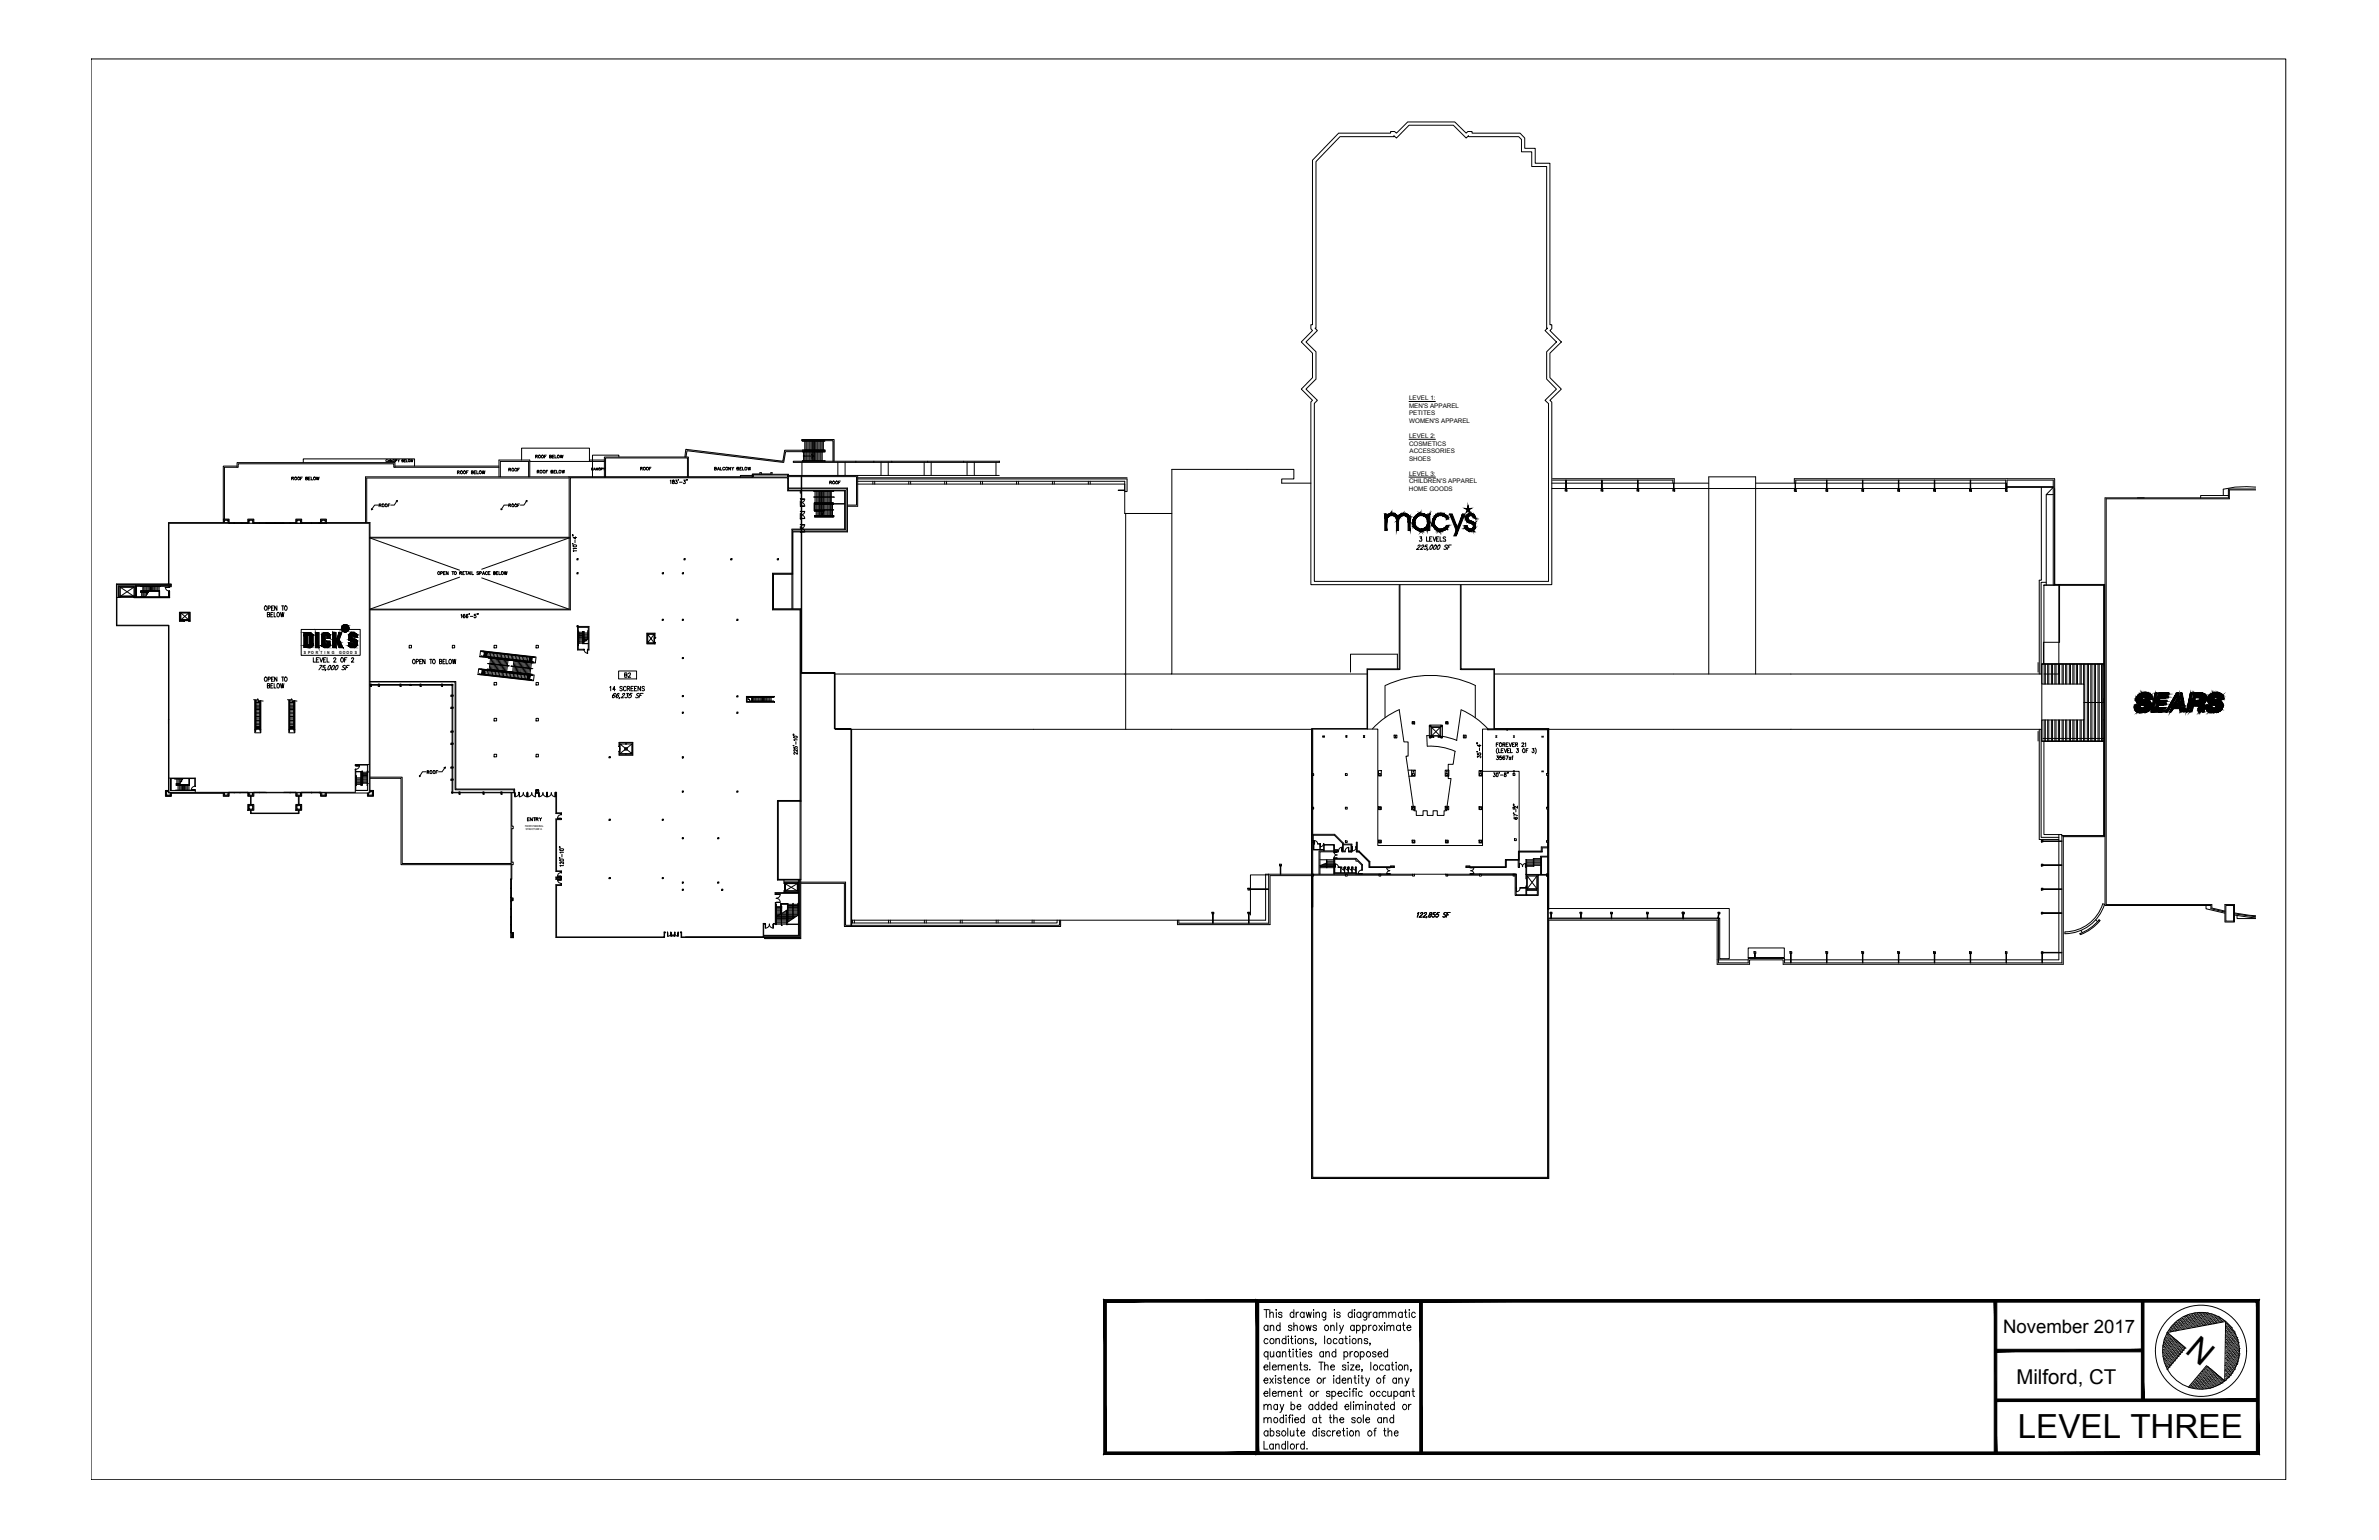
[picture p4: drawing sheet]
<svg xmlns="http://www.w3.org/2000/svg" width="432mm" height="279mm" viewBox="0 0 432 279" stroke-linecap="round" stroke-linejoin="round" font-family="sans-serif">
<defs><g id="words">
<text font-size="6" x="366.2" y="261">LEVEL THREE</text>
<text font-size="5.9" x="396.5" y="245.2" transform="rotate(40 396.5 245.2)">N</text>
<text font-size="3.7" x="366" y="251.1">Milford, CT</text>
<text font-size="3.5" x="112.2" y="124.2">B2</text>
<text font-size="3.4" x="363.6" y="241.9">November 2017</text>
<g font-size="1.1">
<text x="255.7" y="72.6">LEVEL 1:</text>
<text x="255.7" y="74">MEN'S APPAREL</text>
<text x="255.7" y="75.3">PETITES</text>
<text x="255.8" y="76.7">WOMEN'S APPAREL</text>
<text x="255.7" y="79.4">LEVEL 2:</text>
<text x="255.7" y="80.8">COSMETICS</text>
<text x="255.7" y="83.6">SHOES</text>
<text x="255.8" y="82.2">ACCESSORIES</text>
<text x="255.7" y="89.1">HOME GOODS</text>
<text x="255.7" y="86.3">LEVEL 3:</text>
<text x="255.7" y="87.7">CHILDREN'S APPAREL</text>
</g>
<g font-size=".8">
<text x="55.1" y="118.6">S P O R T I N G</text>
<text x="61.6" y="118.6">G O O D S</text>
</g>
<g font-size=".5">
<text x="95.3" y="150.1">FROM PARKING</text>
<text x="95.4" y="150.7">STRUCTURE A</text>
</g>
</g></defs>
<!-- layer: L3-CIRC-E -->
<g fill="none" stroke="#000" stroke-width=".18">
<path d="M41.6 94.9h3.4M41.6 94.9h.9M42.5 94.9h1.4M43.9 94.9h1.1M46.1 94.9h2.1M47.1 94.9h.1M48.3 94.9h.1M48.4 94.9h.1M48.4 94.9h3M49.9 94.9h.1M51.4 94.9h.1M51.5 94.9h.1"/>
<path d="M51.5 94.9h2.2M52.6 94.9h-1.1M52.7 94.9h1M54.8 94.9h3.3M56.5 94.9h.1M56.6 94.9h.1M57.9 94.9h.1M58 94.9h.1M58.1 94.9h-3.3M145.3 90.5h.1zM145.3 91.8h.1h-.1M145.3 95.2h.1z"/>
<path d="M145.3 96.5h.1zM145.3 92.8h.1h-.1M145.3 94.1h.1zM145.4 90.5l.6 .1zM145.4 91.8h.6zM145.4 95.2h.6zM145.4 96.5h.6zM145.4 92.8h.6zM145.4 94.1h.6zM146.1 90.5a.66 .66 0 0 1-.7 .7 .66 .66 0 0 1 .7 .6M146.1 95.2a.66 .66 0 0 1-.7 .6 .66 .66 0 0 1 .7 .7M146.1 92.8a.66 .66 0 0 1-.7 .6 .66 .66 0 0 1 .7 .7"/>
<path d="M147.7 89.1h.1M147.7 90.2h3.6M147.8 89.1h.1M147.8 89.1h3.5M147.8 92.7v-1.4v1.4M147.8 91.3h.1M147.8 93.8v-.2v.2M147.8 92.7h.1M147.8 91.3h3.4M147.8 91.2h3.4M147.9 93.8h.1M147.9 93.6h.1"/>
<path d="M147.9 93.6h1.2M147.9 93.5h3.3M147.9 92.5h3.4M147.9 93.8h3.3M147.9 92.6h1.7l-.5 1M147.9 91.4v1.1M147.9 89.1v2.2M148.1 93.6h.1M148.1 89.1v2.2M148.1 91.4v1.1M148.1 92.7v.8M148.3 93.6h.1"/>
<path d="M148.3 89.1v2.2M148.3 91.4v1.1M148.3 92.7v.8M148.5 93.6h.1M148.5 89.1v2.2M148.5 91.4v1.1M148.5 92.7v.8M148.7 93.6h.1M148.7 89.1v2.2M148.7 91.4v1.1M148.7 92.7v.8M148.9 93.6h.1"/>
<path d="M148.9 89.1v2.2M148.9 91.4v1.1M148.9 92.7v.8M149.1 93.6h.1M149.1 89.1v2.2M149.1 91.4v1.1M149.1 92.7v.8M149.2 93.6h2M149.3 93.6h.1M149.3 89.1v2.2M149.3 91.4v1.1M149.3 92.7v.5"/>
<path d="M149.3 93.3v.2M149.5 93.6h.1M149.5 92.7h-1.7h1.7M149.5 89.1v2.2M149.5 91.4v1.1M149.5 92.7h.1M149.5 92.8v.7M149.7 92.5l-.5 1.1M149.7 92.5h1.6M149.7 93.6h.1M149.7 89.1v2.2M149.7 91.4v2.1"/>
<path d="M149.9 93.6h.1M149.9 89.1v2.2M149.9 91.4v2.1M150.1 93.6h.1M150.1 89.1v2.2M150.1 91.4v2.1M150.3 93.6h.1M150.3 89.1v2.2M150.3 91.4v2.1M150.5 93.6h.1M150.5 89.1v2.2M150.5 91.4v2.1"/>
<path d="M150.7 93.6h.1M150.7 89.1v2.2M150.7 91.4v2.1M150.9 93.6h.1M150.9 89.1v2.2M150.9 91.4v2.1M151.1 93.6h.1M151.1 91.4v2.1M151.2 91.3h.1M151.2 93.6h.1M151.2 93.8h.1M151.2 91.4v-.1v.1"/>
<path d="M151.2 93.8v-.2v.2M151.3 89.1h.1M151.3 91.5h-3.4h3.4M151.3 91.4h.1M151.3 90.2h.1M21.8 108.1l2.6 .1zM21.8 106.5h2.6v1.7h-2.6zM21.8 106.5l2.6 1.7M21.8 108.1v-1.6h2.6v1.6M21.8 108.3h2.5zM21.9 108.3h.1zM24.4 106.5l-2.6 1.7"/>
<path d="M25.5 106.4h3.6zM25.5 106.4h.1M25.7 107.5v.7M25.9 106.4v.8M25.9 107.5v.7M26.1 106.4v.8M26.1 107.5v.7M26.3 106.4v.8M26.3 107.5v.7M26.5 106.4v.8M26.5 107.5v.6M26.6 107.7l.2 .1"/>
<path d="M26.6 107.7l.1 .1-.3 .5h-.9l.9-.1M26.7 106.4v.8M26.7 107.5v.2M26.9 107.5h-1.3h1.3M26.9 106.4v.8M27 107.3l-.3 .4h.1M27.1 106.4v.8M27.3 106.4v.8M27.5 106.4v.8M27.7 106.4v.8M27.9 106.4v.8M28.1 106.4v.8"/>
<path d="M28.3 106.4v.8M28.5 106.4v.8M28.7 106.4v.8M28.9 106.4v.8M28.9 107.2h-3.3v.3v-.3h3.4v1.1M30 106.6l.2 .4 .5 .2M30.7 107.2v.1zM30.7 106.5v.1zM30.7 106.6h-.7h.7M30.7 107.3h.1M30.7 106.5h.1M32.7 112.6h1.7"/>
<path d="M32.7 112.6h1.6M32.8 112.5h1.5M32.8 112.4h.7v.1M32.8 111.2h1.5M32.8 111.2v1.3M32.8 111.2l1.5 1.3M33.5 112.5h-.8h.8M33.5 112.6h-.8h.8M33.5 112.6h.8h-.8M33.5 112.5h.8h-.8M34.3 112.4v-1.2h-1.5v1.2M34.3 112.4v.1"/>
<path d="M34.3 111.2v1.3M34.3 111.2l-1.5 1.3M87.2 118.1l10.1 1.1-.1 1.1-10.1-1.1zM87.3 119l9.7 1.2zM87.5 118.1l9.6 1.1-9.7-1zM87.7 119.1v.1M87.8 118.2l.4 .1M87.8 118.1v.1M87.9 119l-.2 .1M87.9 119v-.7v.7M87.9 119l8.3 1M88 118.3l-.1 .7"/>
<path d="M88 118.8v.2v-.7l-.1 .7M88 118.8h.1M88.1 118.3v.3M88.1 118.7h.1M88.1 118.6h.1M88.1 118.3l-.1 .5M88.1 118.6l-.1 .4M88.2 119h.1M88.2 118.3l-.1 .8M88.2 118.7h.1M88.2 118.8h.1M88.2 118.9h.1"/>
<path d="M88.2 118.3l8 .9M88.2 118.3v.8M88.2 118.6h.1M88.2 118.5h.1M88.2 118.4h.1M88.3 118.5h.1M88.4 118.3l-.1 .8M88.6 118.4l-.1 .7M88.6 119.3l8.1 1-8.1-.9M88.6 119.4h.1M88.8 118.4l-.1 .7M89 119.4l-.2 2.1"/>
<path d="M89 119.4h.1M89.1 118.4l-.1 .8M89.3 119.4l-.3 2.1M89.3 118.5v.7M89.5 119.5l-.3 2.1M89.5 119.4h.1M89.6 118.5l-.1 .7M89.7 119.5l-.3 2M89.7 119.4v.1M89.8 118.5v.7M89.9 119.5l-.3 2.1M90.1 118.6l-.1 .7"/>
<path d="M90.1 119.5l-.3 2.1M90.1 119.5h.1M90.3 119.5l-.1 1.1M90.4 118.6l-.1 .7M90.5 119.5h.1M90.5 119.6l-.2 2M90.6 118.6l-.1 .7M90.7 119.5l-.2 2.2M90.8 118.6v.8M90.9 119.6h.1M90.9 119.6l-.2 2.1M91.1 118.7l-.1 .7"/>
<path d="M91.2 119.7l-.3 2M91.2 119.6h.1M91.3 118.7l-.1 .7M91.4 119.6l-.3 2.2M91.6 119.6v.1M91.6 118.7l-.1 .8M91.6 119.7l-.3 2M91.8 119.7l-.3 2.1M91.8 118.8v.7M92 119.7h.1M92 119.7l-.2 2.1M92.1 118.8l-.1 .7"/>
<path d="M92.2 119.7l-.2 2.1M92.3 118.8v.7M92.6 118.9l-.1 .6M92.9 118.9l-.1 .7M93.1 118.9l-.1 .7M93.3 119.8l-.2 1.1M93.3 118.9l-.1 .7M93.5 119.9h.1M93.5 119.9l-.2 2M93.6 118.9l-.1 .8M93.7 119.9l-.1 1M93.8 119l-.1 .7"/>
<path d="M93.9 120l-.1 1M93.9 119.9h.1M94.1 119l-.1 .7M94.1 119.9l-.2 2.1M94.3 119l-.1 .7M94.3 120l-.1 1M94.5 120h.1M94.6 119.1l-.1 .7M94.8 119.1v.7M95.1 119.1l-.1 .7M95.3 119.2v.7M95.6 119.2l-.1 .7"/>
<path d="M95.8 119.2l-.1 .7M96.1 119.2l-.1 .8M96.2 119.8h.1M96.2 119.7h.1M96.2 119.6h.1M96.2 119.9h.1M96.2 120h.4v.2M96.2 119.4h.1M96.2 119.3h.1M96.2 119.5h.1M96.2 119.2l-.1 .8M96.2 119.2v.8"/>
<path d="M96.3 119.6h.1M96.3 119.6v.4M96.3 119.3l-.1 .7M96.3 119.5v.2M96.3 119.7v.3M96.3 119.6v-.3l-.1 .7M96.4 119.7h.1M96.4 119.3l-.1 .2M96.4 119.7l-.1 .3M96.4 119.3l-.1 .4M96.5 119.3v.7v-.7M96.5 119.3l-.1 .7"/>
<path d="M96.7 119.2h-.5M96.7 119.1v.1M105 114.7h.1M105 114.5v2.6zM105 114.9h.1M105 115.1h.1M105 115.3h.1M105 115.5h.1M105 115.7h.1M105 115.9h.1M105 116.1h.1M105 116.3h.1"/>
<path d="M105 116.5h.1M105 116.7h.1M105 114.7h.7M105 114.9h.7M105 115.1h.7M105 115.3h.7M105 115.5h.7M105 115.7h.7M105 115.9h.7M105 116.1h.7M105 116.3h.7M105 116.5h.7"/>
<path d="M105 116.7h.7M105.8 116.7h.1M105.8 116.5h.1M105.8 116.3h.1M105.8 116.1h.1M105.8 115.9h.1M105.8 115.7h.1M105.8 115.5h.1M105.8 115.3h.1M105.8 115.1h.1M105.8 114.9h.1M105.8 114.7h.1"/>
<path d="M105.8 116.7v-2.1h.2h-.3v2.2h1.1M105.8 114.6h.1v1.9M105.9 116.6l-.1-1.9v2h1M105.9 116.4h.2M105.9 116h.7M105.9 114.8h.8M105.9 115h.8M105.9 115.2h.8M105.9 115.4h.8M105.9 115.6h.8M105.9 115.8h.8M105.9 116.2h.5"/>
<path d="M106 117.8v.1zM106 114.6v1.9v-1.9M106 117.8v.1M106 117.9l.2 .4 .5 .2M106.6 117.9l.1 .7zM106.7 117.8v.1zM106.7 117.8v.1M106.7 115.9v-1.5v1.6M106.7 114.8h.1M106.7 115h.1M106.7 115.2h.1M106.7 115.4h.1"/>
<path d="M106.7 115.6h.1M106.7 115.8h.1M106.8 115.9l-1 .7M117.6 115.1h1.1l-1.1 1.5v-1.5l1.1 1.5M117.6 116.6h1.1M118.7 115.1v1.5M118.8 115.7v.9zM46 126.9l.6 .1 .2-.2 .2 .6 .2-.3 .6 .1M46.2 132.4h.1M46.2 127v6h1.1v-5.8M46.3 127v5.7l.1-5.7M46.5 132h.3h-.3"/>
<path d="M46.5 132h.2h-.2M46.5 131.9h.7h-.7M46.5 132.2h.7h-.7M46.5 132.1h.7M46.5 127.2h.4M46.5 127l-.1 5.4M46.5 131.9h.7M46.5 128.5h.7M46.5 130.7h.7M46.5 130.5h.7M46.5 130.2h.7M46.5 130h.7"/>
<path d="M46.5 129.7h.7M46.5 129.5h.7M46.5 129.2h.7M46.5 129h.7M46.5 128.7h.7M46.5 131.7h.7M46.5 131.5h.7M46.5 131.2h.7M46.5 131h.7M46.5 128.2h.7M46.5 128h.7M46.5 127.7h.7"/>
<path d="M46.5 127.5h.7M46.5 132h.7M46.5 131.9h.1M46.6 131.9h.1M46.7 132.1h-.2h.2M46.7 131.9h.1M46.7 126.9h.1M46.7 132v.1M46.7 132.1h.1M46.8 131.9h.1M46.8 132h.1M46.8 132h.4h-.4"/>
<path d="M46.9 131.9h.1M46.9 132l-.2 .1M46.9 132h.3h-.3M46.9 132.1h.3M47 131.9h.1M47.1 131.9h.1M47.1 127.2h.1M47.2 132.2h-.7h.7M47.2 127.2v5.2h.1M47.3 127.2l-.1 5.5zM52.2 126.9l.6 .1 .1-.2 .2 .6 .3-.3 .5 .1M52.4 127v6h1.1v-5.8"/>
<path d="M52.5 127v5.7v-5.7M52.6 132h.7M52.6 132h.3h-.3M52.6 132h.2h-.2M52.6 131.9h.7h-.7M52.6 132.2h.7h-.7M52.6 132.1h.7M52.6 131.9h.7M52.6 127.2h.5M52.6 127v5.4h-.2M52.6 128.5h.7M52.6 130.7h.7"/>
<path d="M52.6 130.5h.7M52.6 130.2h.7M52.6 130h.7M52.6 129.7h.7M52.6 129.5h.7M52.6 129.2h.7M52.6 129h.7M52.6 128.7h.7M52.6 131.7h.7M52.6 131.5h.7M52.6 131.2h.7M52.6 131h.7"/>
<path d="M52.6 128.2h.7M52.6 128h.7M52.6 127.7h.7M52.6 127.5h.7M52.6 131.9h.1M52.7 131.9h.1M52.8 131.9h.1M52.8 126.9h.2M52.8 132l.5 .1M52.8 132.1h.1M52.9 131.9h.1M52.9 132h.1"/>
<path d="M53 132h.1M53 131.9h.1M53 132h.3h-.3M53.1 131.9h.1M53.1 132h.2h-.2M53.1 132v.1M53.2 131.9h.1M53.3 131.9h.1M53.3 127.2h.1M53.3 132.2h-.7h.7M53.3 127.2l.1 5.2M53.4 127.2v5.5v-5.5"/>
<path d="M53.4 132.4h.1M64.5 139.6h.1zM64.5 138.9h.1zM64.6 138.9l.6 .1zM64.6 140h1.1M65.2 138.9l-.1 .5-.5 .2M66.7 139.9h.1M66.7 139.9l-.1 2.6 .1-2.6M86.9 121.3l10.1 1.2-.2 1-10-1.1zM87 122.3l9.6 1zM87.1 121.4l9.6 1.1zM87.3 122.4v.1"/>
<path d="M87.4 121.4h.1M87.4 121.5l.5 .1M87.5 122.3h-.2M87.5 122.3l.1-.7-.1 .7M87.5 122.3h.3M87.6 121.6l-.1 .7M87.7 121.6l-.1 .7M87.7 121.8h.1M87.7 122h.1M87.7 122.1h.1M87.7 121.8l-.1 .5 .1-.2M87.7 121.8v-.2v.4"/>
<path d="M87.7 121.9h.1M87.8 121.6l-.1 .7M87.8 122.3l8 .9M87.8 122.3h.1M87.8 122h.1M87.8 122.1h.1M87.8 122.2h.1M87.9 121.6l-.1 .7M87.9 121.9h.1M87.9 122h.1M87.9 121.8h.1M87.9 121.7h.1"/>
<path d="M87.9 121.6l8 .9M88 121.6l-.1 .7M88.2 121.7v.6M88.4 121.4l8 .9-8-.9M88.4 121.4h.1M88.5 121.7l-.1 .7M88.5 120.4h.1M88.7 121.7v.7M89 121.7l-.1 .7M89 121.5h.1M89.2 121.7l-.1 .8M89.4 121.6h.1"/>
<path d="M89.5 121.8l-.1 .7M89.7 121.8l-.1 .7M89.8 121.6v.1M90 121.8l-.1 .7M90.2 120.6l-.1 1.1M90.2 121.9l-.1 .7M90.3 121.7h.1M90.5 121.7h.1M90.5 121.9l-.1 .7M90.7 121.9l-.1 .7M90.9 121.7h.1M91 121.9l-.1 .8"/>
<path d="M91.2 122v.7M91.3 121.8h.1M91.5 122l-.1 .7M91.7 122l-.1 .8M91.8 121.8v.1M92 121.9h.1M92 122.1l-.1 .7M92.2 122.1l-.1 .7M92.3 120.8l-3.8-.4 3.8 .4M92.3 120.8h.1M92.5 122.1l-.1 .7M92.7 122.2l-.1 .6"/>
<path d="M92.8 120.8h.1M92.8 120.8l3.7 .5M92.8 120.9l3.7 .4M93 122.2l-.1 .7M93 121.9v.1M93.1 120.9v1M93.2 122.2l-.1 .7M93.2 122h.1M93.4 122h.1M93.4 122.2v.8M93.6 121l-.1 1M93.7 122v.1"/>
<path d="M93.7 122.2l-.1 .8M93.8 121l-.1 1M93.9 122.1h.1M94 122.3l-.1 .7M94.1 122.1h.1M94.2 122.3l-.1 .7M94.2 121.1l-.1 1M94.3 122.1h.1M94.5 122.3l-.1 .7M94.5 120l-.2 2.1M94.7 122.2h.1M94.7 122.4l-.1 .7"/>
<path d="M94.8 120l-.3 2.2M94.9 122.2h.1M95 122.4l-.1 .7M95 120.1l-.3 2M95 120h.1M95.1 121.1l-.2 1.1M95.2 120l-.1 1.1M95.2 122.4l-.1 .7M95.3 122.2h.1M95.4 120.1l-.3 2.1M95.4 120.1h.1M95.5 122.5l-.1 .7"/>
<path d="M95.6 120.1l-.3 2.1M95.7 122.5l-.1 .7M95.8 123.1h.1M95.8 123.2h.1M95.8 123h.1M95.8 122.3h.1M95.8 122.9h.1M95.8 120.1h.1M95.8 123.2l.5 .1h-.1M95.8 122.5l-.1 .7M95.8 120.2l-.2 2.1M95.8 122.8h.1"/>
<path d="M95.8 122.7h.1M95.9 122.6v.1M95.9 122.6h.1M95.9 122.5l-.1 .7M95.9 122.5h.5M95.9 122.9h.1M95.9 122.8v.2M95.9 122.5v.7M96 122.8v-.3l-.1 .7M96 122.8h.1M96 123h.1M96 122.5l-.1 .7"/>
<path d="M96 123v.2M96 120.1v.1M96 120.2l-.2 2M96.1 122.5l-.1 .8M96.2 122.5l-.1 .8M96.2 122.5l-.1 .8 .1-.8M96.2 122.3v.1M96.2 120.2l-.2 2.1M96.2 123.4v.1M96.4 120l.1-.7-.1 .7M96.4 122.4v.1M96.4 122.3h.1"/>
<path d="M96.4 120.2h.1M96.4 120.3l-.2 2M96.5 121.3h.1M96.7 120.3h.1M112.3 135.4h.2zM112.4 136.3h.1M112.5 135.4v1zM112.5 135l2.2 1.7h-2.2v-1.7h2.2v1.7M113.4 135.7h.4v.4h-.4zM113.5 135.9h.2M113.6 135.7v.3M113.6 136.8h.1"/>
<path d="M113.6 134.9h.1M114.7 135l-2.2 1.7M135.6 126.5l.3 .3-.1 .1h.3l-.1 .1 .2 .3M136.2 127.2l4.2 .1M136.2 127.2l4.1 .1M136.4 126.5v.7M136.4 127.2v.1M136.6 126.5v.7M136.6 127.2v.1M136.8 126.5v.7M136.8 127.2v.1M137 126.5v.7"/>
<path d="M137 127.2v.1M137.2 126.5v.7M137.2 127.2v.1M137.4 126.5v.7M137.4 127.2v.1M137.6 126.5v.7M137.6 127.2v.1M137.8 126.5v.7M137.8 127.2v.1M138 126.5v.7M138 127.2v.1M138.2 126.5v.7"/>
<path d="M138.2 127.2v.1M138.4 126.5v.7M138.4 127.2v.1M138.6 126.5v.7M138.6 127.2v.1M138.8 126.5v.7M138.8 127.2v.1M139 126.5v.7M139 127.2v.1M139.2 126.5v.7M139.2 127.2v.1M139.4 126.5v.7"/>
<path d="M139.4 127.2v.1M139.6 126.5v.8M139.8 126.5v.8M140 126.5v.8M140.3 126.5h-4.6h4.7M259.4 131.6h.3v.3h-.3zM259.4 131.9v1.7M259.4 133.6h.8v.2l-.8 .1zM259.7 131.6h1.8M259.7 133.6v-1.7h1.8v1.7M259.9 132v1.5h1.5v-1.5M259.9 132l1.5 1.5"/>
<path d="M259.9 132h1.5M261 133.6h.8v.3l-.8-.1zM261.4 132l-1.5 1.5M261.5 133.5v.1h.3M261.5 131.6h.3v.3h-.3zM261.8 131.9v1.7M31.7 141.3h.1M31.9 143.4h2.6M31.9 143.4h.1M32.1 141.3v1h.5l.3-.5h-.1M32.3 141.3v1M32.3 142.4v1"/>
<path d="M32.5 141.3v1M32.5 142.4v1M32.7 142.2h-.7v.3h2.4v-1.2v1.1h-2.4v-.2h.7M32.7 141.3v.8M32.7 142.4v1M32.9 141.3v.5M32.9 142.4v1M33.1 141.3v.1M33.1 142.4v1M33.2 141.3h-1.5h1.5M33.2 141.3l-.2 .5-.2-.1M33.3 142.4v1"/>
<path d="M33.5 142.4v1M33.7 142.4v1M33.9 142.4v1M34.1 142.4v1M34.3 142.4v1M34.5 143.4h.1M34.7 143.3h.7zM35.4 142.6h.1M35.4 142.6l-.5 .2-.2 .5M35.4 143.3h.1M41.6 143.8h.9M41.6 143.8h3.4"/>
<path d="M43.5 143.7v.1M43.6 143.7v.1M45 143.8h-2.5M46.1 143.8h2.1M47.1 143.7l-1 .1M47.1 143.7v.1zM47.1 143.7h1.1M51.5 143.7h2.2M51.5 143.8h2.2M52.6 143.7v.1M52.7 143.7v.1M54.8 143.7h3.1"/>
<path d="M54.8 143.7h.1M54.8 143.8h3.3M56.5 143.8h.1M56.6 143.7v.1M57.9 143.8h.1M58 143.8h.1M58.2 143.7v.1M64.6 140.7v1.8v-1.8M64.6 142.4h.1M64.6 141.1h.1M64.6 142.5h.1M64.6 142.3h1"/>
<path d="M64.6 142.1h1M64.6 141.9h1M64.6 141.7h1M64.6 141.5h1M64.6 141.3h1M64.6 141.1h1M65.5 140v2.4h.3v-2.5l-.1 2.5M65.5 140v2.4M65.7 140.1h.1M65.7 142.1h.1M65.7 140.3h.1M65.7 140.5h.1"/>
<path d="M65.7 140.7h.1M65.7 140.9h.1M65.7 141.1h.1M65.7 141.3h.1M65.7 141.5h.1M65.7 141.7h.1M65.7 141.9h.1M65.8 142.1h.8M65.8 141.9h.8M65.8 141.7h.8M65.8 141.5h.8M65.8 141.3h.8"/>
<path d="M65.8 141.1h.8M65.8 140.9h.8M65.8 140.7h.8M65.8 140.5h.8M65.8 140.3h.8M65.8 140.1h.8M66.7 140.1h.1M66.7 142.1h.1M92.7 159.5h.1M92.7 159.5v3.3M92.7 159.5h.2M92.8 159.5v3.3"/>
<path d="M93.4 143.7v.1zM93.4 143.8l.1 .8zM94.2 143.7v.1zM94.2 143.8l-.2 .5-.5 .3M94.2 143.8l.1 .8zM95 143.8l.2 .5 .5 .3M95 143.8l-.2 .5-.5 .3M95.6 143.8l.1 .8zM95.7 143.7v.1zM95.7 143.7l.1 .1zM95.8 143.8v.8zM96.5 143.8l.2 .5 .5 .3"/>
<path d="M96.5 143.8l-.2 .5-.5 .3M97.2 143.8v.8zM97.2 143.7l.1 .1zM97.8 143.7v.1zM97.8 143.8v.8zM98.5 143.8l.2 .5 .6 .3M98.6 143.8l-.3 .5-.5 .3M99.2 143.7l.1 .1zM99.2 143.8v.8v-.8M99.3 143.7v.1zM99.3 143.8l.1 .8zM100 143.8l.3 .5 .5 .3"/>
<path d="M100.1 143.8l-.2 .5-.6 .3M100.8 143.7v.1zM100.8 143.8v.8v-.8M101.2 148.4l.6 .1zM101.2 158.9l.6 .1zM101.2 159.6l.6 .1zM101.2 159.6l.2 .5 .4 .2M101.8 147.8h.1zM101.8 158.3l.1 .1zM101.8 159h.1zM101.8 147.8l-.4 .2-.2 .5M101.8 158.3l-.4 .2-.2 .5"/>
<path d="M101.9 148.5h.1M101.9 159.6h.1M238.5 153.1h.1M238.6 152.5v.6zM238.6 152.5l.5 .3 .1 .3M239.2 153.1h.4v1M239.2 153.1h.5l-.1 1M239.6 156h2.5M239.6 157.4h2.5M239.6 157.2h1.2M239.7 153.1v.6v-.6M240.2 156.8h.6"/>
<path d="M240.3 153.1v.1M240.3 153.2l-.1-.1-.2 .4-.3 .1M240.8 156v1.4M240.8 156.6l-1.2 .4h1.2M240.8 156.4h1.3M240.8 156.8h1.3M240.8 157.2h1.3M240.8 157h1.3M240.8 156.2h1.3M240.8 156.6h1.3M242.1 154.6l.1 .3 .5 .2M242.3 157.3v-.6v.6"/>
<path d="M242.4 156.7l.2 .1 .3 .5M242.7 155.7h-.6h.6M242.7 154.6h-.6h.6M242.7 155.1l-.5 .3-.1 .3M242.9 157.3h.1M243.4 157.3h.1M243.4 157.3v1.1M243.4 157.3h-.5h.4v1.1M243.5 157.3v.3l.5 .2M243.6 153.7v.7zM243.6 153.7a.66 .66 0 0 0-.6 .7M243.9 157.3l.1 .6z"/>
<path d="M244 157.3h.1M244 157.3v1.1M244.1 157.3v1.1M244.1 157.3h.1M244.2 157.3l.2 .5h.3M244.6 157.3l.1 .6zM244.7 157.3h.1M244.7 157.3v1.1M244.8 154.4v-.7v.7M244.8 157.3h.1M244.8 153.7a.66 .66 0 0 0-.6 .7M244.8 157.3l.3 .5h.3"/>
<path d="M245.3 157.3v.6zM245.3 157.3l.1 1.1M245.3 157.3h.1M245.3 157.3h.2M245.4 157.3v1.1M245.5 153.7v.7v-.7M245.5 157.3h.1M245.5 157.3l.3 .5h.2M246 157.3h.1M246 157.3v.6v-.6M246.1 153.7a.66 .66 0 0 1-.6 .7M246.5 158.5h.7z"/>
<path d="M247.2 157.8a.66 .66 0 0 0-.7 .7M251.7 158.5l.5 .1zM251.7 157.4l.1 .3 .5 .3-.5 .3-.1 .2M252.2 157.4h-.5h.5M266.9 158.5l.6 .1zM266.9 157.4h.6h-.6M267.5 157.4l-.3 .5-.3 .1 .5 .3 .1 .2M275.8 157.3v-.6v.6M275.8 156.7h.3l.3 .5M276.9 157.3v-.6v.6M276.9 156.7l-.5 .2-.1 .3M277.1 157h1.2"/>
<path d="M277.1 156.8h1.2M277.1 156.4h1.2M277.1 156.2h1.2M277.1 156h1.2M277.1 156.6h1.2M277.1 159.5v1.2M277.2 158.9h1.7v2.3h-1.7zM277.2 158.9l1.7 2.3M278.4 157h1.2M278.4 156.8h1.2M278.4 156.4h1.2M278.4 156.2h1.2"/>
<path d="M278.4 156h1.2M278.4 156.6h1.2M278.4 155.8v1.4h-1.3M278.9 158.9l-1.7 2.3M279.6 155.8h-1.3v1.4M92.7 166.4h.1M92.7 164.9h.1M92.7 161.1h.1M92.7 166.3h.1M92.7 161.2h.1M92.8 167.8h.1M92.7 163.5h.1"/>
<path d="M92.7 162.8h.1M92.8 167.8v1.3v-1.3M92.8 166.4v1.4v-1.4M92.8 163.5v2.8M92.8 169.2l-.1-5.7v5.7M92.8 169.1h.1M101.8 160.3h.1zM121.1 169.1l.1 .1zM121.2 169.2v.7zM121.8 169.2v.7zM121.8 169.1v.1v-.1M122.4 169.2l.1 .7z"/>
<path d="M122.5 169.1v.1v-.1M122.5 169.9a.66 .66 0 0 1-.7-.7 .66 .66 0 0 1-.6 .7M123 169.2l.1 .7zM123.1 169.1v.1zM123.1 169.9a.66 .66 0 0 1-.7-.7 .66 .66 0 0 1-.6 .7M138.9 167.6v.1zM138.9 167.7l.1 .7zM139.6 167.6l.2 .6 .6 .2M139.7 167.6l-.2 .6-.6 .2M140.3 167.7v.7zM140.3 167.6l.1 .1zM140.7 162.2h.2h-.2"/>
<path d="M140.7 163.7l.2 .1zM140.9 166.3v-2.2v2.2M140.9 162.2l.7 .1zM140.9 163.7h.7zM140.9 166.4v1.4l-.1-.1M140.9 167.7h1.9M140.9 165.3h.8M140.9 165.1h.8M140.9 164.9h.8M140.9 164.7h.8M140.9 164.5h.8M140.9 167.1h1.9"/>
<path d="M140.9 167.3h1.9M140.9 167.5h1.9M140.9 166.1h.3M140.9 165.9h.6M140.9 165.7h.8M140.9 165.5h.8M140.9 166.9h1.9M140.9 166.7h1.9M140.9 166.5h1.9M141.1 166.3h1.7M141.4 166.1h1.4M141.6 162.2l-.2 .6-.5 .2 .5 .2 .2 .5"/>
<path d="M141.7 165.9h1.1M141.7 165.8v-1.9h1.3v3.3M141.7 164.5h.1M141.7 164.7h.1M141.7 164.9h.1M141.7 165.1h.1M141.7 165.3h.1M141.7 165.5h.1M141.7 165.7h.1M141.7 165.8v-1.8h1.3v3.3M141.8 165.8v2.1v-2.1M141.8 167.9h.1"/>
<path d="M141.8 165.7l-.9 .6M142 165.7h.8M142.3 165.5h.5M142.4 160.3l.1 1.3zM142.4 160.4l.1 .2zM142.5 160.3h2.3v1.4h-2.3zM142.5 160.3l.1 1.4zM142.5 160.3l2.3 1.4M142.5 160.3l.1 1.3zM142.6 160.3h2.1v1.3h-2.1M142.6 165.3h.2M142.8 165.2v2.5l.2 .1h-.2z"/>
<path d="M142.8 165.1l-1.9 1.3-.1 1.3M142.9 165.3h1.9M142.9 165.1h1.9M142.9 164.9h1.9M142.9 164.7h1.9M142.9 164.3h1.9M142.9 164.5h1.9M142.9 167.1h.4M142.9 166.1h1.9M142.9 165.9h1.9M142.9 165.7h1.9M142.9 165.5h1.9"/>
<path d="M142.9 166.9h.7M142.9 166.7h1M142.9 166.5h1.3M142.9 166.3h1.6M142.9 164.1h2M143.9 166.7v-2.8v2.8M144.8 160.3l-2.3 1.4M144.8 166.1l-2 1.3M144.9 163.9v2.2M144.9 163.9l-.1 2.2M275.2 161.1l.1 .7zM275.9 161.1a.66 .66 0 0 1-.7 .7"/>
<circle cx="113.6" cy="135.9" r=".06"/>
</g>
<!-- layer: L3-WALL-E -->
<g fill="none" stroke="#000" stroke-width=".18">
<path d="M145.6 80h4.1M146.1 80v1.6M146.3 80v1.6M146.4 80v1.6M146.7 80v1.6M146.9 80v1.6M147 80v1.7M147.2 80v1.7M147.5 80v1.7M147.7 80v1.7M147.8 80v1.7M148.1 80v1.7"/>
<path d="M148.3 80v1.7M148.4 80v1.7M148.6 80v1.7M148.9 80v1.7M149 80v1.7M149.2 80v1.7M149.5 80v1.7h-3.4M149.7 80h-4M149.7 80h.1M40.5 94.8v-.6h1.1v.7M40.7 94.4h.7v.4h-.7zM41.5 94.9v-.6h-.9v.5h-10v11.1h-9.5v7.6h9.5v17.8"/>
<path d="M41.6 94.9h3.4M43 84.6h-2.5v9.6M43 84.8v-.9h28.7v.9M45 94.9h-14.3v11h.4v.6h-.4M45 94.2h1.1v.7h-1.1zM45.1 94.9v-.6h.8v.6M45.2 94.9v-.5h.7v.5M46.1 94.9h5.3h-5.3M51.4 94.9h2.3M51.4 94.9h15.6v48.9M53.7 94.2h1.1v.7h-1.1zM53.8 94.9v-.6h.9v.6"/>
<path d="M53.9 94.9v-.5h.6v.5M54.8 94.9h3.4M54.8 94.9h.1M55 83.9v-.6h20.2v1.3M58.2 94.2h1v.7h-1zM58.3 94.9v-.6h.9v.5h8v15.7h36.1v-23.9h33.3v-.6h6.5v2.5h10.7v8h-9.9v7.6h-3.6v6.4h5v34.8h-4.1v14.3h4.1v10.7h-6.5v-.2h-15.2v-1M58.4 94.4h.6v.4h-.6zM67 97.6h36.5M67.2 97.5h36.1M71.7 84.6h18.9M90.6 84.8h-19.1v-.7h-28.3v.7h-2.5v9.4M90.6 86.5v-3h5.6v3"/>
<path d="M90.8 86.5v-2.8h5.1v2.8M94.7 83.5v-2.2h12.3v2.4M96.2 83.7h13.5M103.2 86.7h-36.6v8.1M107 83.5h2.7M109.7 86.5v-3.6h15.2v3.6M109.9 86.5v-3.4h14.9v3.4M112.3 82.9v-.3h-4.8v3.9M124.3 82.9l.2-1.4 17.6 2.2 .3-2h7.3v.2h-7.1l-.3 2-17.6-2.1-.2 1.1M136.5 86.3h-2.1v.2M136.7 86.2h6.3v.4h-6.3zM140.1 86v-.2h-.2v.2h-1.7v-.2h-.3v.2h-1.4v.5h-70.1v8.3"/>
<path d="M143.1 88.7h10.6v7.7h-9.8v-.3h9.5v-7.1h-10.3zM143.1 86.3h38.3M143.1 86.5h12.4v5.1h-1.6M143.9 96.5v7.7h-3.5v6.3h5v49M144 83.7h37.4v.2h-37.4zM145.3 89.5v-.4h-2.3v-2.4h-39.5v23.9h-36.3v13h15.5v19.6h10.7v.6h-.5v6.1h.2v.5h-.2v6h.2v.5h-.2v2.6M145.3 95.5v.5h-1.6v8h-3.5v6.6h5v34.6h-4.1v14.5h3.8v.3M145.3 90.9v.9M145.3 93.1v1.1M145.4 89.5v-.4h7.9v6.9h-7.9v-.5M145.4 90.9v.9M145.4 93.1v1.1"/>
<path d="M145.4 86.3l.1 35.7h6.1v10.3h3v35.8h-.2v-35.9h-3v-10h-6zM145.6 83.9v2.4M145.6 83.6h4.1M145.6 81.9l4.1 .1M145.6 81.9h.1M145.6 83.7h.1M145.7 83.6l4 .1M145.7 81.7h4v.2h-4M145.9 81.9v1.8M145.9 82.7h1.7M146.1 81.7h.1M146.1 81.9v1.8"/>
<path d="M146.3 81.7h.1M146.3 81.9v1.8M146.4 81.7h.1M146.4 81.9v1.8M146.7 81.7h.1M146.7 81.9v1.8M146.9 81.7h.1M146.9 81.9v1.8M147 81.9v1.8M147.2 81.9v1.8M147.5 81.9v1.8M147.7 81.9v1.8"/>
<path d="M147.8 81.9v1.8M147.9 91.4h5.4M147.9 93.6h3.3v.2h-3.3zM147.9 91.3v1.3h1.6M147.9 93.6l3.2 .1zM148.1 81.9v1.8M148.3 81.9h.1M148.3 82v1.7M148.4 81.9h.1M148.4 82v1.7M148.6 81.9h.1M148.6 82v1.7"/>
<path d="M148.9 81.9h.1M148.9 82v1.7M149 81.9h.1M149 82v1.7M149.2 81.9h.1M149.2 82v1.7M149.7 83.6h.1M149.7 83.6v.1M149.7 81.6l-4.1 .1M149.7 81.6v.4M151.1 91.3v.1M151.2 83.7v-3.7h-5.7v-.3h5.9v4"/>
<path d="M151.2 91.4l-3.4-.1v1.4h1.7M152.1 83.9v2.4M153.4 83.9v2.3M155.3 83.7v.2M155.7 87.8h48.4v5.4h8.6v29.1h-61.1M155.7 86.3v5.5h-1.8M155.7 86.9h48.9v2.3h-.5v-1.9h-48.4M155.7 86.7h48.9M158.4 87.3v.5M158.6 83.7v.2M158.8 87.3v.5M159.9 83.9v2.4"/>
<path d="M161.2 83.9v2.4M161.9 83.7v.2M164.9 87.3v.5M165.3 87.3v.5M167.7 83.9v2.4M168.4 83.7v.2M169 83.9v2.4M171.5 87.3v.5M171.8 87.3v.5M174.9 83.7v.2M175.5 83.9v2.4M176.8 83.9v2.4"/>
<path d="M178 87.3v.5M178.3 87.3v.5M180.8 83.9v2.4M184.5 87.3v.5M184.8 87.3v.5M191 87.3v.5M191.4 87.3v.5M197.5 87.3v.5M197.9 87.3v.5M204.1 88.9h-1.1l1.1 .1M204.3 93.2v39.1M237.9 87.7h-5.3v-.8h2.2v-1.7h-22.1v8"/>
<path d="M281.7 87.7h28.4M281.7 88.6h82.6v-1.5h8.4v19.1M281.8 87.1h21.8v.6M281.8 86.9h22.1v.8M284.1 88.8h.3v.3h-.3zM284.2 87.1v1.9l.1-1.9M290.6 88.8h.3v.3h-.3zM290.7 87.1v1.9l.1-1.9M297.1 88.8h.3v.3h-.3zM297.2 87.1v1.9l.1-1.9M303.6 88.8h.4v.3h-.4zM303.8 87.7v1.3v-1.3"/>
<path d="M318.7 87.7h45.3M325.7 87.7v-.8h47.2v19.3M325.7 88.8h.3v.3h-.3zM325.8 87.7v1.3l.1-1.3M325.9 87.7v-.6h38.1v1.5M331.4 88.8h.3v.3h-.3zM331.5 87.1v1.9l.1-1.9M337.9 88.8h.4v.3h-.4zM338 87.1v1.9l.1-1.9M344.4 88.8h.4v.3h-.4zM344.6 87.1v1.9v-1.9M351 88.8h.3v.3h-.3z"/>
<path d="M351.1 87.1v1.9l.1-1.9M357.5 88.8h.3v.3h-.3zM357.6 87.1v1.9l.1-1.9M364 88.8h.3v.3h-.3zM364.2 87.7l-.1 1.3zM364.3 88.4h8.4l-1.3 1.3M364.3 88.3h8.4M370.5 88.4v16.9h-.4v17M372.7 89.7h-1.3v16.5M24.7 106.3h-3.2v2.1M24.7 106.2l6.3 .1v-.3h-9.8v7.4h9.5v30.3h33.8v-4.1l.1 3.8M24.7 106v2.4"/>
<path d="M26.9 107.4h-1.3v-.1h3.3v1M27 107.4h-1.3v-.1h3.2v1M30.7 106.5v-.1h-5.9v1.9h5.9v-1v1h-5.9M30.7 107.3v1.1h-6.4h.3v-2h-3v2h.2h-.6M30.8 107.3v1.1h-6.5M33.3 112.6v.1M33.5 112.6v.1M33.5 112.7h-.9v-1.6h1.9v1.6h-.2M33.5 112.6h-.8v-1.4h1.7v1.4h-.1M34.3 112.6v.1M106 117.8h-1v-4h1.8l-.1 4M106 117.9h-1.2v-4.2h2.1v4.2h-.2"/>
<path d="M118.8 115.7h.1M118.8 115.7l.1 .1-.1-.8h-1.3v1.7h1.3v-.1M118.8 116.6h.1M118.8 116.5l.1 .1zM118.9 115.7h.1M118.9 115.8v-.9h-1.5v1.9h1.5v-.2M143.7 104.2v6.3M143.9 104.2v6.3M254 106.1v15.3h-5.9v10.8h-10v8.2M254.1 106.1v15.4h-5.9v10.8M265.1 106.1v15.4h6.1v10.8M265.2 106.1v15.3h6v10.8h9.9v32.8"/>
<path d="M371 106.2h10.9M371 106.2h10.9v14.3h-10.9zM371.4 105.6h-.9v16.7M372.9 106h9.1v45.8h-7.5M373.7 106v16.3h-2.7M373.8 106v10.5h-2.9v4M381.9 106v45.6M30.6 130.6v12.9h-.5v.9h.9v-.6h9.6v.6h.9v-.7M64.5 139.6h.1M64.6 138.9l2.1-.1v4.6h-2.1M64.6 138.9h.6M67 138.7h-2.5v.2"/>
<path d="M67.2 123.7h15.4v19.6h10.7v.4h-11.1v-19.5h-15zM67.2 124.1h.2v.4h-.2zM68.6 124.1h.3v.4h-.3zM72.6 124.1h.2v.4h-.2zM74.4 124.1v.3zM74.6 124.1v.3zM76.2 124.1h.2v.4h-.2zM80.1 124.1h.2v.4h-.2zM81.8 126.1h.5v.2h-.5zM81.8 128.3h.5v.2h-.5zM81.8 132.6h.5v.2h-.5zM81.8 134.8h.5v.2h-.5z"/>
<path d="M81.8 139.1h.5v.2h-.5zM82 124.1h.2v.3h-.2zM112.4 135.4v-.7h2.5v2.3h-2.5v-.7M112.4 135.4v-.6h2.4v2.1h-2.4v-.6M135.5 126.4h5.1v.1h-5v.8h5v.1h-5.1zM152 132.3h86.1M212.7 122.3h35.4M238.1 132.3v8.1M238.3 132.4v8M249.1 132.3h-11v19.2M250.2 139.8h.5v1h-.5zM251.4 124.4v5.8"/>
<path d="M251.4 124.4a19.2 19.2 0 0 1 16.4 0M253 133.4h.5v.5h-.5zM253.6 121.4v-2.7h-8.5v3.2M254 128.8l.8 5.8h.8v2.6h-.4l1.3 9.3h.2M254 128.7a14.2 14.2 0 0 0-4.9 3.5M255.6 139.7h.6M256.2 139.7h.7v1.1h-.7zM256.3 130.9h.5v.4h-.5zM259.1 135.4h1.5l1.4 .2 2.1 .7M259.9 133.5h-.9l.1 1.9M259.9 133.5h1.6v.1h.3M261.8 133.6l2.6 .7"/>
<path d="M262.3 139.7h.6v1.1h-.6zM262.4 130.9h.4v.4h-.4zM264.1 136.3l-.3 2.4h-.9v2.6h.5l-.8 5.5-.1 .3h-.4v.8h-1.2v-.8h-.8v.8h-1v-.8h-.8v.8h-1.2v-.8h-.5v-.3h.1M265.2 128.8l-.8 5.6M265.2 128.8a14.4 14.4 0 0 1 4.9 3.5h10.9v21.5M265.6 133.4h.5v.5h-.5zM267.8 124.4v5.8M268.4 139.8h.6v1h-.6zM271.2 122.3h99.4M281.1 132.3h89.5M310.1 122.3v-35.8h8.6v35.8M369.9 120.2v1.7"/>
<path d="M369.9 132.7v1.7M370.1 132.3v20h3.6M370.5 132.3v19.6h3.2M370.6 120.5h11.3v14h-11.3v-3.9h7.6v-6.5h-7.6zM370.8 134h11.1M371 134.5h10.9v17.1h-7.7v-.2h-3.2zM371 120.5v3.6M371 130.6v3.9M371.2 120.5v3.6M371.2 130.6v3.9M371.7 120.5v3.6M371.7 130.6v3.9"/>
<path d="M371.9 120.5v3.6M371.9 130.6v3.9M372.3 120.5v3.6M372.3 130.6v3.9M372.5 120.5v3.6M372.5 130.6v3.9M373 120.5v3.6M373 130.6v3.9M373.2 120.5v3.6M373.2 130.6v3.9M373.6 120.5v3.6M373.6 130.6v3.9"/>
<path d="M373.8 120.5v3.6M373.8 130.6v3.9M374.3 120.5v3.6M374.3 130.6v3.9M374.5 120.5v3.6M374.5 130.6v3.9M374.9 120.5v3.6M374.9 130.6v3.9M375.1 120.5v3.6M375.1 130.6v3.9M375.6 120.5v3.6M375.6 130.6v3.9"/>
<path d="M375.8 120.5v3.6M375.8 130.6v3.9M376.2 120.5v3.6M376.2 130.6v3.9M376.4 120.5v3.6M376.4 130.6v3.9M376.9 120.5v3.6M376.9 130.6v3.9M377.1 120.5v3.6M377.1 130.6v3.9M377.5 120.5v3.6M377.5 130.6v3.9"/>
<path d="M377.8 120.5v3.6M377.8 130.6v3.9M378.2 120.5v3.6M378.2 130.6v3.9M378.2 127.5h3.7M378.4 120.5v14M378.9 120.5v14M379.1 120.5v14M379.5 120.5v14M379.7 120.5v14M380.1 120.5v14M380.3 120.5v14"/>
<path d="M380.8 120.5v14M381 120.5v14M381.4 120.5v14M381.6 120.5v14M381.9 120.8h.1M381.9 120.5h-11.3v14h11.3M30.2 143.6h.4v.2h.3v.5h-.7zM30.6 143.5h-.5v.9h.9v-.5M30.6 143.4h-.6v1.1h1.1v-.6M30.7 141.2h4.7v1.4M31 143.4v-2.1v2.1M32.1 142.3h.5"/>
<path d="M32.1 142.4v-.1v.1M34.3 141.3v1.1h-2.2h2.2v-1.1M34.4 141.3h.1M35.4 142.6v-1.3h-4.4v2.1l4.4-.1M35.4 143.3v.4M40.7 143.8h.7v.5h-.7zM41.6 143.8h3.4M41.6 143.7v.8h-1.1v-.6h-9.4M45 146h1.1v1h-1.1zM45 143.7v.8h1.1v-.8M45.1 146h.8v.9h-.8zM45.1 143.7v.7h.8v-.7"/>
<path d="M45.2 146.2h.7v.6h-.7zM45.2 143.8h.7v.5h-.7zM45.5 146v-1.5l.1 1.5M45.6 147v.5h8.6v-.5M46.1 143.8h7.6M53.7 146h1.1v1h-1.1zM53.7 143.7v.8h1.1v-.8M53.8 146h.9v.9h-.9zM53.8 143.7v.7h.9v-.7M53.9 143.8h.6v.5h-.6zM53.9 146.2h.6v.6h-.6zM54.2 144.5v1.5"/>
<path d="M54.3 144.5v1.5M54.3 147v.6h-8.8v-.6M54.8 143.8h3.4M58.2 143.7v.8h1v-.6M58.3 143.7v.7h.9v-.5h7.6v.5h.9v-.9h-.5v-19.2h14.9v19.5h10.7v15.7M58.4 143.8h.6v.5h-.6zM64.6 143.4h2.1M65.7 140l-.1 2.4h.1M66.9 143.8h.3v-.2h.4v.7h-.7zM67.2 143.4h.6v1.1h-1.1v-.6M67.2 141h5.8v15.7h19.8M67.2 141.2h5.6v15.7h20"/>
<path d="M81.8 141.3h.5v.2h-.5zM82 143.7h.2v.2h-.2zM83.3 143.7h.2v.4h-.2zM87.6 143.7h.3v.4h-.3zM90.9 143.7h.2v.4h-.2zM97.3 143.9h.5M97.3 143.3h.5h-.5v.5h.5v-.5v.6h-.5zM97.4 143.5h.3v.2h-.3zM100.8 143.7h.2v3.8h.9v.3l-.1-.2h-.9zM101 159.2h.8v.2h-.8zM101.8 148.5l-.9 .1v9.5h.9v.2l.1-.3h-.9v-9.3h.9v-.2M101.8 159l-.9 .1v.4l.9 .1"/>
<path d="M101.9 159v.6M142.3 159.7v.6l.1-.2h2.4v1.8M145.2 145.4v14.1M145.4 145.4h-4.2v14.1h4.2M230.3 158.7h-3.3v7.3M230.3 158.6v8.9h-16.3v-.6M232.3 156.8h.3v.3h-.3zM232.4 158.6v-1.6l.1 1.6M238.1 158.6h-8.4v8.3h-75.1M238.1 158.9h-7.6v8.9h-16.8v-.9M238.1 152.6h.3v.3h-.3zM238.1 146.5h.3v.3h-.3z"/>
<path d="M238.1 140.4h.3v.3h-.3zM238.3 140.7v5.8M238.3 146.8v5.8M238.3 152.9v5.7M238.3 158.9v5.7M238.3 151.4h3.9l1.6 1.5v.2h1.6v1.4h-.6v-.1M238.4 152.9v1.3h1.9v.2M240.3 154.4v-1.1h1.8v1.1h-2.7v4.2M242.1 155.9v-.2h.5h3.5l1.2 1.2v.9h-.1v-.8l-.8-.8h-.3v-.3h-3.9M242.2 154.2h.6v.2h-.6zM242.2 155.9v2.7M242.2 158.4h3.9v.2"/>
<path d="M242.2 155.9h-.1v2.7M245.3 153.3v1.1h-.5M245.3 153.3h-1.5v1.1h.4v.1h-.6l.1-1.5-1.5-1.5h-3.8l.1 2.6h1.8v-.9h1.9v1h.7v.2v.1l-.1 .1-3.2-.1v4.1M246 157.3h.2v1.3h1M246.1 157.3v1.1h-3.9M246.1 153.7l.1 .8h.4M246.1 153.7l.1-.9h.1v1.6h.4l1.9 1.9v1h3.8v-.2h.7v.3h-.6M246.1 153.7h.1M246.6 154.5l1.9 1.9v1h3.7M247.2 158.5l5 .1M247.2 158.5v.1M250.2 152.4h.5v.5h-.5z"/>
<path d="M250.2 146.4h.5v.5h-.5zM252.2 158.6h.2M252.2 158.6h.1M252.5 157.4v-.2h.5v.2M252.5 157.4h-.3M255.7 140.8h.5M256.2 146.3h.7v.6h-.7zM256.3 152.4h.5v.5h-.5zM262.3 146.3h.6v.6h-.6zM262.4 152.4h.5v.5h-.5zM266.2 157.4v-.2h.5v.2M266.9 158.6h8.3v2.4"/>
<path d="M266.9 158.6h.1M266.9 158.6h-.1M268.4 152.4h.6v.5h-.6zM268.4 146.4h.6v.5h-.6zM273.4 156.1v1.3h-6.5M275.7 157.3h.1M277 158.7v-2.8h.1v2.8M279.9 154.5h-4.2v1.6M279.9 154.5h-4.2l.1 2.9h-.2v-1.3h-2.2v1.3h-6.5M280.9 155.3h-1.3v3.4M280.9 153.8h-1v.7M280.9 140.4v-8l-7.4 .1-3.5-.1v-.1h11v32.7"/>
<path d="M280.9 140.7v5.8M280.9 146.8v5.8M280.9 152.9v5.7M280.9 158.9v6.1M280.9 155.5h-1.1v3.2M280.9 153.7h-1.1v.7h-4.2v1.5h-2.4v1.4h-6.4v-.2h-.7v.3h.8M370.5 156.8h.3v.3h-.3zM370.5 152.5h.3v.3h-.3zM373.7 151.4v22.7h-49.8M374.2 156.9h-3.5l3.5 .1M374.2 152.6h-3.5h3.5M374.5 151.6v23.3h-50.8v-.8h-6.1v.8h-5.9v-8h-30.6"/>
<path d="M382 151.6h-7.8v23.1h-50.3v-.8h-6.6v.8h-5.4v-8h-30.8M92.7 162.8v.7l.4-.1v-.5l-.4-.1M92.7 169.2h.5v.9h-.5zM92.8 169.2h.3v.9h-.3zM92.8 162.8v.7M92.8 162.8h.1M92.9 163.1h.1v.2h-.1zM92.9 169.3h.1v.7h-.1zM101.8 160.3v.2h-.9v9.6h19.7v-1M101.9 160.3v.3h-.9v9.4h19.5v-.9h.2l-.1 .1M120.7 169.1v.1M123.6 169.2l-.1-.1h.2v.9h21.5v-10.3h-.1v10.1h-6.5v.2"/>
<path d="M138.5 170h.1M138.9 170.1h6.3v.1h-6.3zM140.7 163.8l.1 3.9h-.4v-.2h.3zM141.7 165.7v-1.7h1.2v3.3M142.3 160h2.6v2h-2.6v-.4l.1 .3M142.4 162h-1.7v.2h.2v-.1h4M142.4 161.9h2.4h-2.4M142.8 165.2v2.5h2.1M142.8 165.1v2.6h2.1M142.9 164h-1.1v1.7M143 167.7h.1M144.9 162v7.7h-6.3v-2h.3v-.2h-.4v2.5"/>
<path d="M145.4 160h8.1v7.9h.9M145.4 160.3h7.9v7.8h1.1M154.7 166.9v.6M155.1 166.9v.6M161.3 166.9v.6M161.6 166.9v.6M167.8 166.9v.6M168.1 166.9v.6M174.3 166.9v.6M174.6 166.9v.6M180.8 166.9v.6M181.2 166.9v.6"/>
<path d="M187.3 166.9v.6M187.7 166.9v.6M191.9 166.9v.6h-37.3M192.3 166.9v1h-37.7M192.5 166.9v1.2h-37.9M220 165.5h.3v.3h-.3zM220.1 167.5v-1.9l.1 1.9M226.5 161.1h.3v.4h-.3zM226.5 165.5h.3v.3h-.3zM226.6 167.5v-1.9l.1 1.9M230.2 161.3h-3.5l3.5 .1M238.1 164.6v-24.2v24.2"/>
<path d="M281.1 164.8h32.8v9.1h-1.8v-7.3h-31M281.4 165.5h.3v.3h-.3zM281.5 166.7v-1.1l.1 1.1M286.8 165.5h.3v.3h-.3zM286.9 166.7v-1.1l.1 1.1M292.3 165.5h.4v.3h-.4zM292.5 166.7v-1.1v1.1M298.8 165.5h.4v.3h-.4zM299 166.7v-1.1l.1 1.1M305.3 165.5h.4v.3h-.4zM305.4 165.5h.3v.3h-.3zM305.4 166.7v-1l.1 1"/>
<path d="M305.5 166.7v-1.1l.1 1.1M311.8 166.7l.2-1.1-.2 1.1M311.8 165.5h.4v.3h-.4zM311.9 174.1h5.4M317.3 172h6.6v1.7h-6.6zM318.4 172.7h.3v.3h-.3zM318.5 173.9v-1.1l.1 1.1M324.9 172.7h.3v.3h-.3zM325 174.7v-1.9l.1 1.9M331.4 172.7h.3v.3h-.3zM331.5 174.7v-1.9l.1 1.9M337.9 172.7h.4v.3h-.4z"/>
<path d="M338 174.7v-1.9l.1 1.9M344.4 172.7h.4v.3h-.4zM344.6 174.7v-1.9v1.9M351 172.7h.3v.3h-.3zM351.1 174.7v-1.9l.1 1.9M357.5 172.7h.3v.3h-.3zM357.6 174.7v-1.9l.1 1.9M364 172.7h.3v.3h-.3zM364.1 172.8v1.9zM370.5 172.7h.3v.3h-.3zM370.5 165.5h.3v.3h-.3zM370.5 161.1h.3v.4h-.3z"/>
<path d="M370.6 174.7v-1.9l.1 1.9M374.2 172.8h-3.5l3.5 .1M374.2 165.6h-3.5l3.5 .1M374.2 161.3h-3.5l3.5 .1M377.5 169.4l.1 .2M377.7 169.3v.2M377.7 168.8l.2 .4M380.4 166.9l.3 .3M380.9 167l.2 .1M381 166.9l.2 .1-1.4 1.3-1 .7-1.2 .6M381 166.9l-.8 .9-1 .7-1.7 .9M381.7 164a7.3 7.3 0 0 1-6.9 5.1"/>
<path d="M381.7 164l.3 .1a7.6 7.6 0 0 1-7.2 5.3v-.3"/>
<circle cx="145.9" cy="82.7" r=".06"/>
</g>
<g fill="#000" stroke="#000" stroke-width=".18">
<path d="M147.5 82.7l-.1 .3zM147.5 82.7v.3z"/>
<path d="M147.4 82.6l.2 .1zM147.4 82.6l.2 .1z"/>
</g>
<!-- layer: L3-DEPT-E -->
<g fill="none" stroke="#000" stroke-width=".18">
<path d="M243 24.2h9.4v-.3h.7l.4 .3 2-2.1h8.5l2.1 2.1 .3-.3h.8v.3h8.7l.8 .8v1.9h2v2.7h2.6v29.3h.4v.7l-.4 .4 2.1 2-2.1 2.1v4.4l2.1 2.1-2.1 2 .4 .4v33.1h-43.8v-33.2l.3-.3-2-2 2-2.1v-4.4l-2-2.1 2-2-.3-.4v-.7h.3v-29.8zM243.2 24.8h9.8v-.2l.5 .4 2.2-2.3h8.1l2.3 2.3 .4-.4v.2h9.1l.6 .5v2.2h1.8v2.7h2.7v29.3h.2l-.5 .5 2.1 2-1.8 1.8v5l1.8 1.8-2.1 2 .7 .6v32.3h-42.5v-32.3l.5-.6-2.1-2 1.9-1.8v-5l-1.9-1.8 2.1-2-.4-.5h.2v-30.2zM404.5 89.9h-5.1v.4M409.4 88.9h-4.8v1.6h-22.3v73.6h19.2v.6l2.3 .6M409.4 88.4h-3.7l-2.2 .4v1.1M409.4 88.7h-4.9v1.6h-22.4v74h19.2v.6l2.5 .6M238.1 158.9v54.9h43v-46.9M238.4 158.8h5.8M244.5 158.8h5.8M250.6 158.8h5.8v-.2h-18.3v55.1h42.9v-54.8M262.8 158.6h12.4v3.7h1.8v-1.2h-1.1v-.1h1.1v-.3h.1v.7h1.9v-2.6h-1.9v.7h-.1v-.8h3.7M262.8 158.8h5.7"/>
<path d="M268.9 158.8h5.7M275 158.8v3.7h4.2v-3.7h1.5M280.9 158.9v54.7h-42.6v-54.7M275.2 161v.1M277.1 161.5h1.9v.8h-1.9zM400.4 164.3v.6l3.4 .8M403.8 164.1h1.8v3.2h-1.8zM404 164.3h1.4v2.8h-1.4zM405.6 165.6l3.8 .5M405.6 165.8l3.8 .5M405.6 166l3.8 .5M406 166.1v.6h3.4"/>
</g>
<!-- layer: L3-TEXT-E -->
<g fill="none" stroke="#000" stroke-width=".18">
<path d="M52.9 86.8h.3l.1-.2h-.4v.5M53.1 86.8l.2 .3M54.5 86.8h.3M54.9 86.6h-.4v.5M55.5 86.8h.3v-.2h-.3v.5l.3-.1-.1-.2M56 86.8h.2M56.3 86.6h-.3v.5h.3M56.5 86.6v.5h.3M57.4 86.6l.1 .5 .2-.5 .1 .5 .1-.5M67.2 97.6l16.2 5.8M67.5 92.3l-.1 .2 .3-.1M68.6 91.6h-.6l-.6 .9"/>
<path d="M68.8 91.7h.3l.1-.2-.4-.1v.5M69 91.7l.2 .2M70.3 83.5a.17 .17 0 0 0-.2 0 .17 .17 0 0 0 0 .2 .17 .17 0 0 0 .2 0M70.5 83.8l.1-.4 .2 .4M70.5 91.7h.1M70.5 83.6h.2M70.8 91.4h-.3v.5M71.2 83.4v.4l-.3-.4v.4M71.8 83.6h.2v-.2h-.2v.4M71.9 90.9l.2-.1v.2M72.1 90.8l-.5 .8h-.7M72.2 83.4l.2 .2 .1-.2"/>
<path d="M72.4 83.6v.2M73 83.6l.3-.1-.3-.1v.4l.3-.1-.2-.1M73.4 83.6h.1M73.6 83.4h-.2v.4h.2M73.8 83.4v.4h.2M74.5 83.4l.1 .4 .1-.4 .1 .4 .1-.4M83 85.7h.3l.1-.2-.4-.1v.6M83.2 85.7l.2 .3M84.6 85.7h.3M85 85.4h-.4v.6M85.6 85.7h.3v-.2l-.3-.1v.6l.3-.1-.1-.2M86.1 85.7h.2"/>
<path d="M86.4 85.4h-.3v.6h.3M86.5 85.4v.6h.4M87.5 85.4l.1 .6 .2-.6 .1 .6 .1-.6M90.9 92.3v.2l.3-.1M92.1 91.6h-.6l-.6 .9M92.3 85.2h.4v-.2l-.4-.1v.6M92.3 91.7l.4-.1v-.1l-.4-.1v.5M92.5 85.2l.2 .3M92.5 91.7l.2 .2M94 85.2h.2M94 91.7h.2M94.3 84.9h-.3v.6"/>
<path d="M94.3 91.4h-.3v.5M95.4 90.9l.2-.1v.2M95.6 90.8l-.5 .8h-.6M97.2 82.8h.3v-.2h-.3v.5M97.4 82.8l.2 .3M97.5 85.6l.3-.1v-.2h-.3v.5M97.7 85.6l.1 .2M98.8 82.8h.2M99.1 85.6h.2M99.2 82.6h-.4v.5M99.4 85.3h-.3v.5M99.8 82.8h.2v-.2h-.2v.5h.2l.1-.2-.1-.1"/>
<path d="M100 85.6h.3l.1-.1-.1-.2h-.3v.5h.3v-.2M100.3 82.8h.2M100.6 85.6h.1M100.6 82.6h-.3v.5h.3M100.7 82.6v.5h.3M100.9 85.3h-.3v.5h.3M101 85.3v.5h.3M101.7 82.6l.1 .5 .2-.5 .1 .5 .1-.5M102 85.3l.1 .5 .1-.5 .1 .5 .2-.5M103.3 97.6l-15.9 5.7M107.7 85l-.3-.1v.4l.3-.1M107.8 85.3l.1-.4 .2 .4"/>
<path d="M107.8 85.2h.2M108.5 84.9v.4l-.3-.4v.4M109.1 85.1h.2l.1-.2h-.3v.4M109.5 84.9l.2 .2 .1-.2M109.7 85.1v.2M116.3 85h.3v-.2h-.3v.5M116.4 85l.2 .3M117.9 85h.1M118.2 84.8h-.3v.5M129.7 85h.3v-.2h-.3v.5l.3-.1-.1-.2M130.2 85.3l.2-.5 .2 .5M130.3 85.1h.2"/>
<path d="M130.7 84.8v.5h.3M131.5 84.9a.22 .22 0 0 0-.3 0 .22 .22 0 0 0 0 .3 .22 .22 0 0 0 .3 0M132.6 84.8v.5l-.3-.5v.5M132.8 84.8l.2 .2 .2-.2M133 85v.3M133.7 85h.3l.1-.1-.4-.1v.5l.4-.1-.1-.2M134.3 85h.2M134.6 84.8h-.3v.5h.3M134.8 84.8v.5h.3M135.7 84.8l.2 .5 .1-.5 .1 .5 .1-.5M150.6 87.5h.3v-.2h-.3v.5M150.8 87.5l.1 .3"/>
<path d="M152.2 87.5h.2M152.5 87.3h-.3v.5M257.4 99.1a.21 .21 0 0 1 .2-.2 .21 .21 0 0 1 .2 .1l-.7 .7h.5M257.7 97.4h.3l-.1 .3a.24 .24 0 0 1 .1 .4 .24 .24 0 0 1-.4 0M258 99.1l.2-.2h.2v.2l-.6 .6h.4M258.9 97.4v.8h.4M259.1 98.9h-.3l-.2 .3 .3-.1a.3 .3 0 0 1 0 .5 .3 .3 0 0 1-.4 0M259.2 99.6l-.2 .3M259.5 97.8h.2M259.8 98.9h.2a.53 .53 0 0 1-.5 .7l.1-.4zM259.9 97.4h-.4v.8h.4M260.1 97.4l.3 .8 .2-.8"/>
<path d="M260.4 98.9h.2a.46 .46 0 0 1 0 .5 .46 .46 0 0 1-.4 .2v-.4zM260.7 97.8h.3M261 99l.3-.1a.49 .49 0 0 1 0 .5 .49 .49 0 0 1-.5 .2zM261.2 97.4h-.5v.8h.5M261.4 97.4v.8h.4M262.4 97.5l-.2-.1-.3 .1 .1 .2 .4 .2v.3l-.5-.1M262.7 99a.24 .24 0 0 0-.3-.1 .24 .24 0 0 0-.1 .3l.2 .1a.27 .27 0 0 1-.1 .4 .27 .27 0 0 1-.3-.1M262.8 99.3h.3M263.4 98.9h-.4l-.3 .8M48.1 110l.1-.1a.38 .38 0 0 1 .3 .4 .38 .38 0 0 1-.4 .4l-.1-.3zM48.5 111.5l.4-.1v-.2l-.4-.1v.8h.4l-.1-.4M48.7 110.3h.3v-.3l-.3-.1v.8"/>
<path d="M49.2 111.5h.2M49.3 110.3h.2M49.5 111.1h-.3v.8h.3M49.7 109.9h-.4v.8h.4M49.8 111.1v.8h.3M50.3 109.9v.8l-.5-.8v.8M50.3 111.2l.1-.1a.38 .38 0 0 1 .4 .4 .38 .38 0 0 1-.4 .4l-.1-.2zM50.9 111.1l.2 .8 .1-.8 .2 .8 .1-.8M51.1 109.9h.4M51.3 109.9v.8M51.7 110l.1-.1a.38 .38 0 0 1 .3 .4 .38 .38 0 0 1-.4 .4l-.1-.3zM55.2 114.8h1.2l.4 .4v2l-.4 .3h-1.2z"/>
<path d="M55.9 115.3h.2v1.7h-.2zM56.9 119.3v.8h.4M57.2 114.8h.7v2.7h-.7zM57.4 119.7h.3M57.9 119.3h-.5v.8h.5M58.1 119.3l.2 .8 .3-.8M58.4 115.1l.4-.3h.7l.4 .4v.6h-.6v-.5h-.3v1.7h.3v-.7h.6v.9l-.4 .3h-.6l-.5-.3zM58.7 119.7h.3M59.2 119.3h-.5v.8h.5M59.4 119.3v.8h.3M60.4 114.7l.6 .1v1.1h.1l.4-1.1h.5l-.4 1.3 .6 1.4h-.7l-.4-1h-.1v1h-.6zM60.6 119.5a.21 .21 0 0 1 .2-.2 .21 .21 0 0 1 .2 .2l-.4 .6h.4"/>
<path d="M61.9 119.4l.1-.1a.38 .38 0 0 1 .3 .4 .38 .38 0 0 1-.4 .4l-.1-.3zM62 114.2h-7.3v4.7h10.7v-4.7h-2.1M62.5 119.7h.3M63 119.3h-.5v.8M63.3 115.1l.4-.4h.6l.5 .4 .1 .5h-.7l-.1-.4h-.2v.7h.5l.5 .3v.9l-.5 .4h-.8l-.3-.3v-.6h.7v.4h.2v-.6h-.5l-.4-.3zM63.8 119.5l.1-.2 .3 .2-.4 .6h.4M75 119.7v-.1a.38 .38 0 0 1 .4 .4 .38 .38 0 0 1-.4 .4l-.1-.3zM76.6 119.6h-.4v.8h.4M77.1 119.6v.8l-.4-.8v.8M78 119.6h.4M78.2 119.6v.8M78.6 119.7l.1-.1a.38 .38 0 0 1 .3 .4 .38 .38 0 0 1-.4 .4l-.1-.3z"/>
<path d="M80 104h.3v-.2l-.3-.1v.6M80.5 104h.2M80.8 119.6h-.4v.8h.4M80.8 103.7h-.3v.6h.3M81 119.6v.8h.3M81.3 103.7v.6l-.3-.6v.6M81.6 119.7l.1-.1a.38 .38 0 0 1 .3 .4 .38 .38 0 0 1-.4 .4l-.1-.3zM82 103.7h.4M82.1 119.6l.2 .8 .1-.8 .2 .8 .1-.8M82.2 103.7v.6M83.4 104.7l-16.2 5.8M83.5 104h.2l.1-.2-.3-.1v.6"/>
<path d="M83.6 104l.2 .3M84 104h.2M84.3 103.7h-.3v.6h.3M84.5 103.7h.3M84.6 103.7v.6M84.9 104.3l.2-.6 .2 .6M85 104.1h.2M85.4 103.7v.6M85.7 103.7v.6h.3M86.9 103.8h-.4l.4 .2-.1 .3-.3-.1M87.1 104h.2v-.3h-.2v.6M87.4 104.8l15.9 5.7"/>
<path d="M87.6 104.3l.2-.6 .1 .6M87.6 104.1h.3M88.5 103.8a.22 .22 0 0 0-.3 0 .22 .22 0 0 0 0 .3 .22 .22 0 0 0 .3 0M88.6 104h.2M89 103.7h-.4v.6h.4M89.6 104h.3v-.3h-.3v.6l.3-.1-.1-.2M90.1 104h.2M90.4 103.7h-.3v.6h.3M90.6 103.7v.6h.3M91.5 103.7l.2 .6 .1-.6 .1 .6 .1-.6M48.1 122.9a.36 .36 0 0 1 .4 .3 .36 .36 0 0 1-.4 .4l-.1-.3zM48.5 124.4h.4v-.3l-.4-.1v.8h.4l.1-.3-.2-.1"/>
<path d="M48.7 123.2h.3v-.3l-.3-.1v.8M49.2 124.4h.2M49.3 123.2h.2M49.5 124h-.3v.8h.3M49.7 122.8h-.4v.8h.4M49.8 124v.8h.3M50.3 122.8v.8l-.5-.8v.8M50.3 124.1l.1-.1a.39 .39 0 0 1 .3 .4 .39 .39 0 0 1-.3 .4l-.1-.2zM50.9 124l.2 .8 .1-.8 .2 .8 .1-.8M51.1 122.8h.4M51.3 122.8v.8M51.7 122.9a.36 .36 0 0 1 .4 .3 .36 .36 0 0 1-.4 .4l-.1-.3z"/>
<path d="M75.5 120h.4v-.3l-.4-.1v.8M76.2 120h.2M79.5 139.8h-.4v.6M79.8 120h.3l.1-.3-.4-.1v.8l.4-.1v-.1l-.2-.2M80.4 120h.2M80.6 139.3l.2-.1v.2M80.8 139.2l-.6 .8h-.6M110.7 124.7l.1-.2v.8M117 124.7l-.2-.2-.3 .2 .5 .4-.2 .2-.3-.1M76.1 140.7v.2l.2-.1M77.3 140h-.6l-.6 .9M77.5 140.1h.3v-.2l-.3-.1v.6"/>
<path d="M77.7 140.1l.2 .3M79.1 140.1h.2M95.7 148.6h.2M96.1 148.4h-.4v.5h.4M96.6 148.4v.5l-.4-.5v.5M96.8 148.4h.4M97 148.4v.5M97.3 148.6h.3l.1-.2h-.4v.5M97.5 148.6l.2 .3M97.9 148.4l.2 .2 .2-.2M98.1 148.6v.3M257.3 165.7l.2-.1-.3 .8"/>
<path d="M257.8 165.8a.21 .21 0 0 1 .2-.2 .21 .21 0 0 1 .2 .1l-.6 .7h.4M258.5 165.8a.21 .21 0 0 1 .2-.2 .21 .21 0 0 1 .2 .1l-.7 .7h.5M259 166.4l-.2 .1M259.6 165.6l-.1 .2a.35 .35 0 0 1 .1 .6h-.1a.24 .24 0 0 1-.2-.3 .24 .24 0 0 1 .3-.2l.3-.1v-.2zM260.6 165.6h-.4l-.1 .3 .1-.1a.27 .27 0 0 1 .2 .5 .26 .26 0 0 1-.5-.1M261.3 165.6h-.4l-.2 .3 .3-.1a.3 .3 0 0 1 0 .5 .3 .3 0 0 1-.4 0v-.1M262.6 165.7a.25 .25 0 0 0-.4-.1 .25 .25 0 0 0-.1 .3l.3 .1a.27 .27 0 0 1-.2 .4 .27 .27 0 0 1-.3-.1M262.7 166h.2M263.2 165.6h-.4l-.3 .8"/>
<circle cx="53.7" cy="86.8" r=".23"/>
<circle cx="54.2" cy="86.8" r=".23"/>
<circle cx="57.1" cy="86.8" r=".23"/>
<circle cx="69.5" cy="91.7" r=".26"/>
<circle cx="70.1" cy="91.7" r=".26"/>
<circle cx="71.5" cy="83.6" r=".19"/>
<circle cx="74.2" cy="83.6" r=".19"/>
<circle cx="83.7" cy="85.7" r=".25"/>
<circle cx="84.3" cy="85.7" r=".25"/>
<circle cx="87.2" cy="85.7" r=".25"/>
<circle cx="93.1" cy="85.2" r=".25"/>
<circle cx="93.1" cy="91.7" r=".25"/>
<circle cx="93.6" cy="85.2" r=".25"/>
<circle cx="93.6" cy="91.7" r=".25"/>
<circle cx="97.9" cy="82.8" r=".23"/>
<circle cx="98.2" cy="85.6" r=".24"/>
<circle cx="98.5" cy="82.8" r=".23"/>
<circle cx="98.8" cy="85.6" r=".24"/>
<circle cx="101.4" cy="82.8" r=".23"/>
<circle cx="101.6" cy="85.6" r=".24"/>
<circle cx="108.8" cy="85.1" r=".19"/>
<circle cx="117" cy="85" r=".23"/>
<circle cx="117.5" cy="85" r=".24"/>
<circle cx="131.9" cy="85" r=".24"/>
<circle cx="135.4" cy="85" r=".24"/>
<circle cx="151.3" cy="87.5" r=".23"/>
<circle cx="151.9" cy="87.5" r=".23"/>
<circle cx="62.7" cy="114" r=".66"/>
<circle cx="79.6" cy="103.9" r=".25"/>
<circle cx="82.6" cy="103.9" r=".25"/>
<circle cx="91.2" cy="103.9" r=".25"/>
<circle cx="78.2" cy="140.1" r=".25"/>
<circle cx="78.8" cy="140.1" r=".25"/>
</g>
<!-- layer: L3-LEASE-E -->
<path d="M249.1 132.3h1v21.1h19v-21.1h.9M256.7 158.6h5.7" fill="none" stroke="#000" stroke-width=".18"/>
<!-- layer: L3-TEXT-E -->
<g fill="#000" stroke="#000" stroke-width=".18">
<path d="M251.3 93.2h.4v.3zM251.7 93.5l.8-.3zM251.3 93.2l.5 1.2-.1 .4zM251.3 93.2l.5 1.2zM251.3 93.2l.5 1zM251.3 93.2l.6 .7-.1 .2zM251.3 93.2l.6 .6v.1zM251.3 93.2l.6 .6zM252.5 93.2l-.5 .6zM252.5 93.2l-.4 .5zM252.5 93.2l-.1 .3-.2 .1zM252.8 93.5l.9 .2z"/>
<path d="M253.3 93.8l.4-.1zM253.7 93.7l.4-.3 .7-.2zM253.7 93.7l1.1-.5-.2 .3zM253.8 94.8v1.5h-.3zM253.8 94.4l-.3 1.9zM253.5 94.6l.3-.2-.3 1.9zM253.5 94.6l.4-.4-.1 .2zM253.9 94.1l-.4 .5zM254 93.9l-.5 .7zM253.5 94.3l.5-.4-.5 .7zM254.1 93.4l.7-.2zM253.3 93.9l.9-.2z"/>
<path d="M254.1 93.4l.2-.2zM254.3 93.2h.2zM254.5 93.2h.3zM253.3 93.8l1.2-.3zM253.3 93.8l1.3-.3zM254.8 93.2l.6 .1 .4 .5zM254.8 93.2l.1 .3h-.2zM254.8 93.2l-.1 .3h-.1zM255.8 93.8l-.2 .5-.1-.2zM255.5 93.9l.3-.1-.3 .3zM255.4 93.8h.4l-.3 .1zM255.3 93.7l.5 .1h-.4z"/>
<path d="M255.1 93.6l.7 .2zM256.4 94.8l.5-.3-.1 .3zM256.9 94.3v.2l-.5 .3zM256.9 94.2l-.5 .6zM256.9 94.2l.1-.1-.6 .7zM257.1 93.9l-.7 .9zM256.5 94.4l-.1 .4zM256.6 94l-.2 .8zM256.6 95.5l1.4 .9-.9-.3zM256.4 94.8h.4zM256.9 95v.2l-.3 .3zM256.6 95.5l.3-.3 .1 .2z"/>
<path d="M257.1 95.6l.9 .8zM257.3 95.8l.7 .6zM256.6 94l1.1-.8-1.3 1.6zM257.7 93.2l-1.3 1.6zM257.7 93.2l-.6 .7zM257.7 93.2l-.2 .4-.1 .1zM257.5 95.9l.2 .1 .3 .4zM258 96.4l.9-.4zM258.4 95.9l.2-.1-.6 .6zM258.2 96l.2-.1-.4 .5zM257.7 93.2l.5 .3h-.2zM257.7 93.2l.7 .4z"/>
<path d="M258 96.4l.2-.1zM258.2 96.3h.3zM257.7 93.2l.9 .5zM257.7 93.2l1.4 .5h-.5zM259.1 93.7v.6l-.2-.2zM259 95.9l.1-.1-.2 .2zM259.1 95l-.2 1zM259.1 95.2l-.2 .8v-.6zM258.9 95.4v.6l-.1-.4zM259.5 93.2l-.4 1.5v-.2zM257.7 93.2l1.1 .2 .3 .3zM259.1 93.2h.4l-.4 .5z"/>
<path d="M259.1 94.8h.4l-.4 .2zM260.7 93.4l-.7 1.7 .1-1zM260 95.1l.4-.1v.2zM260 95.1l.4-.3v.2zM260 95.1l.4 .1 .1 .2zM260.7 93.4l-.3 1.1zM260 95.1l.7 .5zM260.7 93.4l.3-.2h.5zM260 95.1l.9 .7zM260.7 93.4l.8-.2-.7 .5zM260.7 93.4l.1 .3-.1 .2zM260 95.1l.9 .7 .3 .5z"/>
<path d="M261 93.2h.5zM260 95.1l1.2 1.2-.8-.4zM261.3 96h.2l-.3 .3zM261.5 93.2l.7 .1 .5 .4zM261.5 96h.2l-.5 .3zM261.5 93.2l1.2 .5-.9-.1zM261.5 93.2l.3 .4zM261.5 93.2l.2 .3h-.2zM261.5 93.2v.3h-.2zM261.5 93.2l-.5 .4zM260.8 93.7l.7-.5zM261.2 96.3l.6-.3z"/>
<path d="M261.2 96.3l.8-.4zM262.6 95.3h.3l-.4 .1zM261.2 96.3l1.4-.4-.6 .4zM262.7 93.7l-.1 .5-.1-.2zM262.4 93.9l.3-.2-.2 .3zM262.2 93.8l.5-.1-.3 .2zM262.1 93.7h.6zM262 93.6l.7 .1zM261.8 93.6l.9 .1zM263.1 93.2h.5l.9 2.5zM264.3 96.3v.9h-.4zM265.9 95.4h.4z"/>
<path d="M265.9 95.4h.4v.1zM265.9 95.4l.1 .4zM265.9 95.4l.4 .1-.3 .3zM266 95.8l.3-.3v.1zM266 95.8l.3-.2 .1 .1zM266 95.8h.5zM266.3 93.4l.5-.2-.7 .6zM266.1 93.8l.7-.6-.1 .4zM266.1 93.8h.4zM266.3 92.5l.2 .1-.4 .3zM265.8 92.2l.6 .1-.1 .2zM266.5 91.8l-.1 .5z"/>
<path d="M266.5 91.8l.1 .5zM266.6 92.3l.5-.1-.4 .3zM266.7 94.4l1 .5zM266.5 92.6l.2-.1 .1 .4zM266.8 93.2l.3 .3zM266.8 94.4l.9 .5zM266.8 94.4l.3 .2zM267.1 94.6l.3 .1zM266.4 94.7l.7 .3zM266.1 93.8l1.2 1.4zM266 95.8l1.4 .4zM266.6 96l.8 .2z"/>
<path d="M267.7 94.9l-.3 .6zM267.3 95.2l.4-.3zM267.4 93.9l.4 .1zM267.3 93.8l.5 .2zM267.3 93.6l.5 .4-.5-.2zM267.2 93.6l.6 .4zM56 117.5h.4zM60.4 114.7l.6 .1zM62.4 114.6h.5zM62.5 113.4h.3zM387.4 128.2v.1zM387.4 127.9h.2z"/>
<path d="M387.4 128l.2-.1-.2 .3zM387.6 127.9l.2 .1-.4 .2zM387.4 128.2l.4-.2zM387.4 128.2l.4-.1zM387.4 128.2l.4 .1zM387.5 128.7v.1zM387.6 127.9l.2 .1zM387.7 126.9v.2zM387.7 126.7l1.1-.9-.3 .4zM387.7 126.7l.6-.3zM387.7 126.7l.6-.2zM387.7 126.7l.5-.1z"/>
<path d="M387.7 126.7h.5l-.1 .2zM387.7 126.7l.4 .2zM387.7 126.6v.1zM387.8 126.6h-.1zM387.7 129l.1 .1zM387.8 128.2v.1zM387.7 127.2l.1 .1zM387.8 128.4l.1 .1zM387.8 127.4l.2 .2zM387.7 127.2l.1 .2zM387.8 129.1h.1zM387.9 128.5v.1z"/>
<path d="M387.8 127.3l.1 .2zM387.9 128.5l.1 .1zM387.9 126.3v.1zM387.9 126.3l.1-.1zM387.4 128.2l.6 .9h-.2zM387.4 128.2l.4 .1 .2 .8zM387.8 128.3l.2 .8zM387.9 128.5l.1 .6zM388 128.6v.5zM388.1 128.8h.1l-.2 .3zM388.2 128.8l-.2 .3zM388.2 128.8l.1 .1-.3 .2z"/>
<path d="M388 129.1l.6-.1zM388 129.1l.7-.1zM388 129.1l.8-.1zM388 128.1v.2zM388 127.9v.2zM388 128.1l.3-.2 .2 .1zM388 128.1l.5-.1zM388 128.1h.5zM388 128.1l.5 .1zM388 129.1v.1zM388.1 128.8h.1zM388 127.6l.1 .1z"/>
<path d="M388 129.2h.1zM388.2 126.7l-.1 .2zM387.7 126.7l.5 .4zM388.1 127.7h.1zM388.2 126.6v.1zM388.2 128.8l.1 .1zM388.2 129.3h.3zM388.1 129.2l.1 .1zM387.7 126.7l.6 .5zM387.7 126.7l.5 .5zM388.2 128.6h.1zM388.3 127.9l.2 .1z"/>
<path d="M388.3 126.5l-.1 .1zM388.3 127.2l.1 .1zM388.3 127.2l1.5 1.2zM388.3 127.7l.1 .1zM388.3 128.9h.2zM388.3 128.7h.1zM388.4 125.9l.1-.1zM388.4 127.3l1.4 1.1zM388.4 127.3l.1 .1zM388.4 128.9h.1zM388.5 126.6h-.1zM388.4 128.7l.1 .1z"/>
<path d="M388.4 127.8h.1zM388.5 127.4l1.3 1zM388.5 127.4h.2zM388.4 129.3h.1zM388.5 128.4h.1zM388.6 129h.1zM388 128.1l.5 .2 .1 .5zM388.5 128.3l.1 .5zM388.5 128.4l.1 .4zM388.6 128.4v.4zM388.6 126.4l-.1 .1zM388.6 128.8h.3z"/>
<path d="M387.7 126.7l.9 1.1-.3-.1zM388.6 127.2h.2zM388.6 126.2l.1-.1zM388.7 127.4l.1 .1zM387.7 126.7l1 1.1zM388.7 127.4l1.1 1zM388.7 126.4l.1 .8-.4-.3zM388.7 126.4l.1 .8zM388.7 126.4l.1 .4zM388.7 126.4l.1 .3zM388.7 126.4l.1 .2zM388.7 126.4l.2 .2z"/>
<path d="M388.6 128.8h.1zM388.8 125.8l.1-.1zM388.7 126.1h.1zM388.8 127.5h.1zM388.6 129.3h.2zM388.8 127.5h.2zM388.8 125.8l.9-.1zM388.8 127.5h.2l.8 .9zM388.8 125.8l.9-.1 .8 .4zM388.8 125.8l.8 .2zM388.8 125.8l.7 .2zM388.8 125.8l.6 .2z"/>
<path d="M388.8 125.8l.4 .2zM388.8 125.8l.1 .3zM388.8 125.8v.3zM388.7 126.4h.1zM388.8 127.2l.1 .1zM388.8 126.3v.1zM388.8 127.2l.3 .2zM388.8 127.2l.4 .2zM388.9 126.9l-.1 .3zM388.8 126.9h.1l-.1 .3zM388.8 126.9v.3zM388.8 126.8v.4z"/>
<path d="M388.8 127.9h.1zM388.9 127.5h.1zM388.9 127.3h.1zM388.9 127.3l.2 .1zM388.9 125.7h.2zM388.8 129.3l.1-.1zM388.7 127.8l.2 .1zM387.7 126.7l1.2 1.2-.2-.1zM388.8 126.9h.1zM388.9 128.8h.1zM388.8 125.8l.2-.1zM389 125.7h.2z"/>
<path d="M387.7 126.7l1.3 1.2zM389 126.6l.1-.1zM388.7 126.4l.4 .1zM388.9 126.1l.1-.1zM389 127.5l.2 .1zM389 128.5h.1zM389 127.9l.1 .1zM389.1 128.5l.1-.1zM387.7 126.7l1.4 1.3zM389 128.8l.1-.1zM389 126.9h.1zM388.7 126.4l.5 .1z"/>
<path d="M387.7 126.7l1.5 1.3zM388.7 126.4l.6 .1zM389.1 128.7h.1zM389.2 125.7h.2zM389.1 129.2l.1-.1zM389.2 127.4h.2zM389.1 126.9l.2 .1zM389 126.9l.3 .1zM389.2 128.7l.1-.1zM389.2 129.1h.1zM389.1 128.7l.2-.1zM389.2 126h.1z"/>
<path d="M388.7 128.5l.6 .1-.7 .2zM388.7 128.5l.6 .1zM388.9 128.5l.4 .1zM389 128.5l.3 .1zM389.1 128.5l.2 .1zM389.2 128.4l.1 .2zM389.2 128.3l.1 .3zM389.3 127h.1zM389.2 126.2h.2zM389.4 127.4l.1 .1zM389.4 126.5v.1zM389.4 126.5l.5-.1z"/>
<path d="M389.4 125.7h.2zM389.4 127.6l.3 .1zM389.4 127l.2 .1zM389.4 126.6l.5-.2zM389.5 128.9l-.1 .1zM389.4 126h.1zM388 129.1l1.5-.2-1 .4zM389 128.9h.5zM389.1 128.9h.4zM389.5 126.6l.4-.2zM389.8 127.1l-.3 .4zM389.4 127h.1z"/>
<path d="M389.5 126.7l.1 .1zM389.5 126.7l.4-.3-.3 .4zM389.5 128.9h.1zM389.6 127.7h.1zM389.6 126.9h.4zM389.6 126.9l.4-.1zM389.9 126.4l-.3 .5zM389.6 126.8l.3-.4zM389.5 127l.1 .1zM389.6 127.5h.1zM389.5 129.1h.1zM389.7 125.7h.1z"/>
<path d="M389.7 128.7l-.1 .1zM389.7 127.7v.1zM389.7 127.7l.2 .4zM389.7 128.6v.1zM389.7 128.6h.1zM389.7 127.5l.1 .1zM389.7 129.1h.1zM389.7 129l-.1 .1zM389.5 129.2l.2-.2zM389.7 127.8l.1 .1zM389.7 126.2v.1zM389.6 127.1h.1z"/>
<path d="M389.7 128.9v.1zM389.7 126.1h.1zM389.8 128.5l-.3 .4zM389.8 128l.1 .1zM389.8 128.4v.1zM389.8 128.4l-.3 .5zM389.3 128.7l.5-.3zM389.3 128.2l.5 .2zM389.2 128l.6 .4zM389.8 126.1h.1zM389.9 128.3h-.1zM389.9 128.3l-.1 .1z"/>
<path d="M389.8 127.1l-.2 .4zM389.9 129v.1zM389.9 127.1l-.3 .4zM389.8 128.9l.1-.1zM389.8 126.4h.1zM389.9 126.5v.1zM388.7 126.4l.2-.1 1 .1zM389.8 125.7l.1 .1zM389.9 125.8l.3 .1zM389.9 127.8l.1 .1zM389.8 129.1l.1-.1zM389.9 129l.2-.1z"/>
<path d="M389.9 128.8l.4-.1zM389.9 125.8h.1zM390 127.9v.1zM390 127.2h.1zM389.9 126.2l.1 .1zM390 128v.1zM390 128.1v.1zM390.2 127.4l-.2 1zM390.2 127.4l-.2 .9zM390.2 127.4l-.2 .8zM390.1 128.8h.1zM390.1 125.8h.1z"/>
<path d="M390.2 125.8v.1zM390.1 126.4l.1 .1zM390.1 127.2l.1 .1zM390.2 126.5v.1zM390.2 128.8l.1-.1zM390.2 125.9l.1 .1zM390.2 127.3v.1zM389.7 127.5l.5-.1zM389.8 127.6l.4-.2zM389.9 127.7l.3-.3zM390.2 127.4l-.2 .5zM390.3 128.6h.1z"/>
<path d="M390.3 126l.2 .1zM390.2 127.4l.1 .1zM390.3 128.6v.1zM390.4 128.5l-.1 .1zM390.4 126.1h.1zM390.2 126.9h.2zM390.5 128.3l-.1 .2zM390.2 127.4l.2 .2zM390.5 126.1l-.3 .8zM390.5 126.1l-.3 .7zM390.5 126.1l-.3 .6zM390.5 126.1l-.3 .5z"/>
<path d="M390.5 126.1l-.3 .4zM390.1 126.3l.4-.2zM390 126.3l.5-.2zM389.9 126.1h.6zM389.7 126l.8 .1zM390.4 127.6l.1 .1zM390.5 126.1v.1zM390.5 128v.1zM390.5 127.8v.2zM390.5 126.3l.1 .1zM390.5 128.7l2.6-.2zM390.5 128.7l1.1-.3 1.5 .1z"/>
<path d="M390.6 126.7l.1 .1zM390.4 126.9l.3-.1zM391.2 125.8l-.7 2.9zM391 128.4h.3zM390.5 128.7l.8-.3zM391.4 127.5l.5-.1zM391.8 127.9l-.2 .5zM391.8 127.6l1.4 .1-1.4 .2zM391.8 127.6v.3l-.5 .5zM391.8 128.7l1.3-.2v.2zM391.4 127.5l.4 .1-.5 .8zM391.8 125.8l-.4 1.7z"/>
<path d="M391.9 127.1l1.4 .1-1.4 .2zM392 126.6l-.1 .5zM392.1 126.3l1.5 .2-1.6 .1zM392.1 126.2l-.1 .4zM395.2 126.2l-.9 1.5-1.2 1.5zM393.9 129.2l.4-.3-.2 .3zM394.5 128.6l-.6 .6zM394.5 127.8l-.6 1.4h-.2zM394.5 128.6h1.1zM394.7 128.1l.1-.1-.2 .2zM394.8 128l-.9 1.2zM394.7 127.4h.5z"/>
<path d="M394.8 128h1.7zM394.9 127.7l-1 1.5zM394.5 127.8l.4-.1-1 1.5zM395 125.8l-1.9 3.4zM395 125.8l.2 .4-2.1 3zM395.2 126.2v.3zM395.2 126.5v.9h-.5zM395.2 126.5l.1 .5-.1 .4zM395.3 127l.1 .4zM395.3 127l.4-.3-.3 .7zM395.7 126.7l.1 .7h-.4zM394.9 127.7h.6z"/>
<path d="M395.6 128.6l.1 .5zM395.6 128.6h.4l-.3 .5zM394.6 128.2l1.4 .4h-.4zM395 125.8l.7 .9zM395.7 125.8l.4 1.9zM396 128.6l.1 .2-.4 .3zM394.6 128.2l1.5 .4zM395.9 127.7h.2zM396.2 128.6l.1 .5zM395.6 128.2h1v.5zM398.1 128l-.1 .6-.5 .5zM398.2 127.7l-.1 .3-.6 1.1z"/>
<path d="M397.6 125.8l-.8 3.3zM398.1 128h.7zM398.1 128h.8zM398.2 127.7l.7 .3h-.8zM398.2 127.5v.2zM398.2 125.8l.2 1.1h-.5zM398.2 125.8l.2 1.1zM398.2 125.8l.3 .4-.1 .4zM398.2 125.8l.3 .4zM398.2 127.5h.8zM398.4 126.9l-.1 .3zM398.4 126.9l-.9 2.2z"/>
<path d="M398.3 127.2l-.8 1.9zM398.3 127.2l-.1 .5zM398.3 127.2l.7 .3h-.8zM398.4 126.6h.8zM398.5 126.2l.7 .4h-.8zM398.2 127.7h.7zM398.9 128l.4-.1zM399 128l.3-.1zM399 128.5v.1zM399 128.8v.2zM399 128.7v.1zM399 128.8v.3z"/>
<path d="M399 129.1h.3zM399 128.8l.3 .3h-.3zM399 128.1l.3-.2zM398.6 127.2h.4zM398.3 127.2h.7zM399 128.3v.1zM399 128.4l.3 .7-.3-.3zM399 128.3l.3 .8zM399.3 127.9l-.3 .4zM399.2 127.5l.1 .1zM398.3 127.2l1 .4zM398.5 126.2l.8 .4z"/>
<path d="M399.1 127.2h.1zM398.5 126.2h.8zM399.3 129.1h.2zM399.3 129.1l.2-.1zM399.5 128.9l-.2 .2zM399.5 128.6v.3l-.2 .2zM399.3 126.6h.6zM399.2 127.8h.1zM399.2 127.1h.1zM399.3 126.6l.1 .1zM399.3 127.6l.1 .1zM399.3 127.6l.2 .1z"/>
<path d="M398.2 127.7l1.1 .2zM399.3 126.2h.1zM399.4 126.7l.5-.1zM399.4 126.8l.5 .1zM398.2 125.8l1.3 .2zM399.3 127.9l.1 .1zM399.5 126l.1 .1zM399.5 128.3v.1zM399.4 128l.1 .1zM399.5 128.6v.3zM399.3 127.9l.2 .7zM399.5 127.3l.1-.1z"/>
<path d="M399.4 126.9l.1 .4zM399.3 127.1l.2 .2zM399.2 127.1l.3 .2zM399.5 126.3h.1zM399.6 126.1h.8zM399.6 127.8v.1zM399.7 127.4l-.1 .5zM399.6 128h.1zM399.6 127.3v.1zM399.6 127.9l.1 .1zM399.6 128.9l.1 .1zM399.6 127.9l.5 1.2z"/>
<path d="M399.7 127.4l.4 1.7-.5-1.2zM399.7 126.1h.7zM399.7 127.1l.1-.1zM399.5 127.3l.2-.2zM399.7 128.2v.1zM399.6 127.3l.1 .1zM399.7 128.5v.1zM399.7 129l.4 .1zM399.5 127.3l.2 .1zM399.7 128.4l.4 .7zM399.7 128.3l.4 .8zM399.7 128.2l.4 .9z"/>
<path d="M399.7 128.1l.4 1zM399.7 128l.4 1.1zM399.2 127.2l.5 .2zM399.1 127.2l.6 .2zM399 127.2l.7 .2zM398.3 127.2h.7l.7 .2zM399.6 126.3l.1 .1zM399.8 126.1h.6zM399.8 126.9v.1zM399.4 126.9l.4 .1zM399.8 126.1l.1 .1zM399.8 126.4v.1z"/>
<path d="M399.8 126.6h.1zM399.4 126.9h.5zM399.9 126.7v.1zM399.9 126.2v.1zM398.2 125.8h1.7zM399.9 127.7l.1-.1zM399.9 127.2l-.1 .1zM400.5 126.9l-.2 .5-.4 .3zM399.9 127.2v.5zM399.8 127.3l.1-.1v.5zM399.9 127.7h.1zM400 127.1l-.1 .1z"/>
<path d="M400 127.6l.1-.1zM400 127v.1zM400.1 126.9l.4-.1zM400.1 128.8v.1zM400.1 128.5v.1zM399.9 127.7l.2-.2zM400.1 127.5l.2-.1zM399.9 127.7l.2 .3v.6zM399.9 127.7l.2 1zM399.9 127.7l.2 1.2zM399.7 127.4l.4 1.5zM400.1 126.6v.1z"/>
<path d="M400.1 126.7v.2zM400.4 126.1l-.3 .5zM400.1 128.1v.2zM400.1 128v.1zM399.7 127.4l.4 1.7zM400.2 126l.1 .1zM400.3 127.3v.1zM400.4 127.2l-.1 .1zM398.2 125.8h1.7l.5 .3zM400.4 128.2v.1zM400.4 127.9h.2zM400.4 128l.2-.1-.2 .3z"/>
<path d="M400.6 127.9l.2 .1-.4 .2zM400.4 128.2l.4-.2zM400.4 128.2l.4-.1zM400.4 128.2l.4 .1zM400.4 127.1v.1zM400.5 126.9h-.1zM400.5 126.5v.1zM400.1 126.9h.4zM400.1 126.9h.4l-.5 .2zM400.4 128.7l.1 .1zM400.6 127.9l.2 .1zM400.7 126.7v.2z"/>
<path d="M400.7 127.1v.1zM400.7 126.9v.2zM400.7 126.7l1-.9-.2 .4zM400.7 126.7l.6-.3zM400.7 126.7l.5-.2zM400.7 126.7l.5-.1zM400.7 126.7h.4v.2zM400.7 126.7l.4 .2zM400.7 129v.1zM400.7 127.2l.1 .1zM400.8 128.4v.1zM400.8 127.4l.2 .2z"/>
<path d="M400.7 127.2l.1 .2zM400.7 129.1h.1zM400.8 127.3v.2zM400.9 128.5v.1zM400.9 126.3l-.1 .1zM400.9 126.3l.1-.1zM400.7 129.1h.2zM400.4 128.2l.5 .9h-.2zM400.4 128.2l.4 .1 .1 .8zM400.8 128.3l.1 .8zM400.8 128.5l.1 .6zM400.9 128.5v.6z"/>
<path d="M400.9 128.6v.5zM401 128.8h.1l-.2 .3zM401.1 128.8l-.2 .3zM401.2 128.8v.1l-.3 .2zM400.9 129.1l.6-.1zM400.9 129.1l.8-.1zM400.9 129.1l.9-.1zM401 127.9v.2zM401 128.1l.2-.2 .2 .1zM401 128.1l.4-.1zM401 128.1h.4zM401 128.1l.4 .1z"/>
<path d="M401 128.1v.2zM400.9 129.1l.1 .1zM401 128.8h.1zM401 128.3v.1zM401 127.6l.1 .1zM401.1 126.9v.1zM401 129.2h.1zM401.1 126.8v.1zM401.1 126.7v.2zM400.7 126.7l.5 .4zM400.7 126.7l.4 .4zM401.1 127.7h.1z"/>
<path d="M401.2 126.6l-.1 .1zM401.2 128.8v.1zM400.7 126.7l.5 .5zM401.1 128.6h.1zM401.2 127.9l.2 .1zM401.2 126.5v.1zM401.2 127.2l.1 .1zM401.2 127.2l1.6 1.2zM401.2 128.6l.1 .1zM401.2 127.7h.1zM401.3 127.7l.1 .1zM401.3 128.9h.2z"/>
<path d="M401.3 125.9l.2-.1zM401.3 127.3l1.5 1.1zM401.3 127h.1zM401.3 128.7h.1zM401.4 127.3l.1 .1zM401.4 128.9h.1zM401.4 127.4l1.4 1zM400.7 126.7l.7 .7zM401.3 126.9l.1 .1zM401.4 128.2l.1 .1zM401.4 126.6l.1-.1zM401.4 127.1h.1z"/>
<path d="M401.4 128.7l.1 .1zM401.4 127.8h.1zM401.5 127.4l1.3 1zM401.4 129.3h.1zM401.1 129.2l.4 .1zM401.5 129h.2zM401 128.1l.5 .2v.5zM401.5 128.3v.5zM401.5 128.4v.4zM401.6 128.4l-.1 .4zM401.5 127.2h.1zM401.6 128.4l.1 .1z"/>
<path d="M401.6 128.8h.2zM400.7 126.7l.9 1.1-.4-.1zM401.5 126.2l.1-.1zM401.6 127.4l.2 .1zM400.7 126.7l.9 1.1zM401.6 127.4l1.2 1zM401.6 127.2h.1zM401.6 126.4l.1 .8-.4-.3zM401.6 126.4l.1 .8zM401.6 126.4l.2 .4zM401.6 126.4l.2 .3zM401.6 126.4l.2 .2z"/>
<path d="M401.6 128.8h.1zM401.7 128.5h.1zM401.7 125.8l.2-.1zM401.6 126.1h.1zM401.6 129.3h.1zM401.7 125.8l.9-.1zM401.7 125.8l.9-.1 .8 .4zM401.7 125.8l.8 .2zM401.7 125.8l.7 .2zM401.7 125.8l.4 .2zM401.7 125.8l.2 .3zM401.7 125.8l.1 .3z"/>
<path d="M401.6 126.4h.1zM401.7 127.2l.2 .1zM401.8 126.3l-.1 .1zM401.7 127.2l.4 .2zM401.7 127.2l.5 .2zM401.9 126.9l-.2 .3zM401.8 126.9l-.1 .3zM401.8 126.8l-.1 .4zM401.6 127.8l.2 .1zM401.6 126.1h.2zM401.8 127.5h.2zM401.8 127.5h.2l.8 .9z"/>
<path d="M401.8 127.3h.1zM401.7 126.4l.1-.1zM401.9 125.7h.2zM401.8 127.9h.1zM401.6 127.8l.3 .1zM400.7 126.7l1.2 1.2-.3-.1zM401.9 127.3h.1zM401.9 127.3l.2 .1zM401.8 128.8h.1zM401.8 129.3l.1-.1zM401.9 125.7h.3zM400.7 126.7l1.2 1.2z"/>
<path d="M401.9 126.6l.1-.1zM401.6 126.4l.4 .1zM401.9 126.1l.1-.1zM402 128.5h.1zM401.9 127.9l.1 .1zM402 127.5l.1 .1zM401.9 126.9h.1zM401.6 126.4l.5 .1zM401.9 127.9l.2 .1zM400.7 126.7l1.4 1.3zM402 128.8l.1-.1zM401.9 126.9h.2z"/>
<path d="M402.1 127.6h.2zM402.2 128.8h-.1zM401.6 126.4l.6 .1zM402.1 128.7h.1zM402.2 125.7h.2zM400.7 126.7l1.5 1.3zM402.2 127.4h.1zM402.1 126.9l.1 .1zM401.9 126.9l.3 .1zM402.2 128.7l.1-.1zM402.1 128.7l.2-.1zM402.1 126h.2z"/>
<path d="M401.7 128.5l.6 .1-.8 .2zM401.7 128.5l.6 .1zM401.8 128.5l.5 .1zM401.9 128.5l.4 .1zM402.1 128.5l.2 .1zM402.1 128.4l.2 .2zM402.2 128.3l.1 .3zM402.2 129.1h.1zM402.2 127h.1zM402.3 127.4l.1 .1zM402.3 126.5l.1 .1zM402.3 126.5l.6-.1z"/>
<path d="M402.4 125.7h.1zM402.4 127.6l.2 .1zM402.2 126.2h.2zM402.4 127.4v.1zM402.2 127h.2zM402.4 127l.2 .1zM402.4 126.6l.5-.2zM402.4 126h.1zM400.9 129.1l1.6-.2-1 .4zM402 128.9h.5zM402.4 126.2h.1zM402.8 127.1l-.3 .4z"/>
<path d="M402.5 126.7v.1zM402.5 126.7l.4-.3-.4 .4zM402.5 126.6l.4-.2zM402.5 127.7h.1zM402.5 126.9h.4zM402.5 126.9l.4-.1zM402.9 126.4l-.4 .5zM402.5 126.8l.4-.4zM402.6 129.1l-.1 .1zM402.6 125.7h.1zM402.6 125.7h.2zM402.6 127.7l.1 .1z"/>
<path d="M402.6 127.7l.2 .4zM402.6 127.5l.1 .1zM402.6 129.1h.1zM402.7 127.8v.1zM402.6 126l.1 .1zM402.6 129.1l.1-.1zM402.5 129.2l.2-.2zM402.6 127.1h.1zM402.7 126.1h.1zM402.8 128v.1zM402.7 128.5l-.2 .4zM402.8 128.4l-.3 .5z"/>
<path d="M402.2 128.8l.6-.4zM402.3 128.2l.5 .2zM402.2 128l.6 .4zM402.7 128.9v.1zM402.8 128.3v.1zM402.8 129.1l.1-.1zM402.7 127.1h.1zM402.9 128.8h-.1zM402.8 126.4h.1zM401.6 126.4l.3-.1 1 .1zM402.9 127.8v.1zM402.9 128.8l.3-.1z"/>
<path d="M402.9 126.5v.1zM402.8 125.7l.1 .1zM402.9 125.8l.3 .1zM402.9 127.9l.1 .1zM403 128.9l-.1 .1zM402.9 127.2h.1zM402.9 126.6v.2zM403 128v.1zM403.2 127.4l-.2 1zM403.2 127.4l-.2 .8zM403.2 127.4l-.2 .9zM403.1 126.4v.1z"/>
<path d="M403 127.2l.1 .1zM403.1 126.5l.1 .1zM403.2 128.7v.1zM403.2 128.8l-.2 .1zM403.2 128.8v-.1zM403.2 125.9l.1 .1zM403.2 127.3v.1zM403.1 127.3l.1 .1zM402.6 127.5l.6-.1zM402.7 127.6l.5-.2zM402.8 127.6l.4-.2zM402.8 127.7l.4-.3z"/>
<path d="M402.9 127.7l.3-.3zM403.2 127.4l-.3 .5zM403.4 128.5l-.1 .1zM403.2 127.4l.2 .2zM403.2 126.9h.2zM403.4 126.1l-.2 .8zM403.4 126.1l-.2 .7zM403.4 126.1l-.2 .6zM403.4 126.1l-.2 .5zM403.4 126.1l-.3 .4zM403 126.3l.4-.2zM402.9 126.1h.5z"/>
<path d="M402.8 126.1h.6zM402.6 126l.8 .1zM403.4 127.6v.1zM403.4 127.7h.1zM403.5 128v.1zM403.5 127.9v.1zM403.5 128.2l-.1 .3zM403.5 128v.2zM403.5 126.3v.1zM403.5 126.4h.1zM403.6 126.6v.1zM403.6 126.4v.3z"/>
<path d="M403.6 126.7v.1zM403.4 126.9l.2-.1z"/>
<path d="M251.3 93.2l.4 3.1v-1.5zM251.3 93.2l.4 3.1h-.4z"/>
<path d="M251.7 93.5l.5-.3zM251.8 93.5l.4-.3z"/>
<path d="M252.5 93.2l-.6 .6zM251.7 93.5l.8-.3-.6 .6z"/>
<path d="M252.2 93.2h.3zM252.3 93.2h.2z"/>
<path d="M252.5 93.2l-.1 .3zM252.5 93.2v.3h.1z"/>
<path d="M252.5 93.2h.5zM252.7 93.2h.3z"/>
<path d="M252.5 93.2l1.2 .5-.7-.5zM253 93.2l.7 .5z"/>
<path d="M252.5 93.2l.3 .3h-.2zM252.5 93.2l.3 .3 .9 .2z"/>
<path d="M253 93.2l.4 .2zM253.2 93.2l.2 .2z"/>
<path d="M253 93.6l.7 .1zM253.2 93.7l.1 .1 .4-.1z"/>
<path d="M253.4 93.4l.3 .3zM253.5 93.5l.2 .2z"/>
<path d="M253.8 93.6l-.1 .1 .4-.3zM253.9 93.5l.2-.1-.3 .2z"/>
<path d="M253.4 94.1l.7-.3zM253.4 94.1l.6-.2-.5 .4z"/>
<path d="M253.3 93.9l.8-.1zM253.3 93.9l.8-.1-.7 .3z"/>
<path d="M253.3 93.8l1-.2zM253.3 93.8l.9-.1-.9 .2z"/>
<path d="M254.8 93.2l.6 .1zM255.1 93.2l.3 .1z"/>
<path d="M254.8 93.2l.1 .3 .9 .3zM254.9 93.5l.9 .3z"/>
<path d="M255.4 93.3l.4 .5zM255.5 93.4l.3 .4z"/>
<path d="M255.8 93.8l-.2 .5 .4 .4zM255.6 94.3l.4 .4-.4-.1z"/>
<path d="M255.9 94l.1 .7zM255.8 93.8l.2 .9z"/>
<path d="M255.6 94.6l.4 1.7v-1.6zM255.6 94.6l.4 1.7h-.4z"/>
<path d="M256.4 94.8l.2 .7zM256.5 95.1l.1 .4z"/>
<path d="M256.6 94l-.1 .4zM256.6 94.1l-.1 .3z"/>
<path d="M256.6 95.5l.5 .6zM256.7 95.7l.4 .4z"/>
<path d="M256.8 94.8l.1 .2-.3 .5zM256.4 94.8l.2 .7 .2-.7z"/>
<path d="M256.8 93.7l.1-.1-.3 .4zM256.8 93.7l-.2 .3z"/>
<path d="M256.6 95.5l.5 .1-.1-.2zM256.6 95.5l.5 .1 .9 .8z"/>
<path d="M257.1 96.1l.9 .3zM257.4 96.3l.6 .1z"/>
<path d="M256.9 93.6l.3-.3zM257 93.5l-.1 .1 .2-.2z"/>
<path d="M257.7 93.2l-.2 .4 .2-.1zM257.7 93.2l.3 .3h-.3z"/>
<path d="M257.2 93.3l.5-.1zM257.2 93.3l.3-.1z"/>
<path d="M257.2 93.3l.5-.1-1.1 .8zM256.9 93.6l-.3 .4 .6-.7z"/>
<path d="M258 96.4l.6-.6 .3 .2zM258.6 95.8l.3 .2-.1-.4z"/>
<path d="M257.7 93.2h.5zM257.7 93.2h.3z"/>
<path d="M258 96v.4l.2-.4zM257.7 96h.3v.4z"/>
<path d="M258.2 93.2h.3zM258.2 93.2l.4 .1z"/>
<path d="M258.5 96.3l.4-.3zM258.6 96.2l.3-.2z"/>
<path d="M257.7 93.2l1.1 .2zM257.7 93.2l.9 .1z"/>
<path d="M258.8 93.9l.1 .2 .2-.4zM258.6 93.7h.5l-.3 .2z"/>
<path d="M259.1 95v.8l-.2 .2zM259.1 95v.8l.4-1z"/>
<path d="M259.5 93.2l-.4 1.1v.2zM259.5 93.2l-.4 1.1v-.6z"/>
<path d="M259.5 93.2l-.4 1.6zM259.5 93.2l-.4 1.6h.4z"/>
<path d="M258.8 93.4l.3 .3zM258.8 93.4l.2 .2z"/>
<path d="M259.5 94.8l-.4 1.5v-.5zM259.5 94.8l-.4 1.5h.4z"/>
<path d="M260.1 94.1l-.1 1zM260.1 94.1l-.1 .7z"/>
<path d="M260.7 93.4l-.6 .7zM260.4 93.6l.3-.2-.5 .5z"/>
<path d="M260.4 94.5v.3l-.4 .3zM260.7 93.4l-.7 1.7 .4-.6z"/>
<path d="M260 95.1l.4 .8zM260 95.1l.2 .6z"/>
<path d="M260.7 93.4l-.3 .9zM260.7 93.4l-.2 .7z"/>
<path d="M260.7 93.4l.3-.2zM260.8 93.3l.2-.1z"/>
<path d="M260.4 95.9l.8 .4zM260.4 95.9l.5 .4z"/>
<path d="M261 95.9l.3 .1-.1 .3zM260.9 95.8l.3 .5-.2-.4z"/>
<path d="M261.5 93.2l.7 .1zM261.8 93.2l.4 .1z"/>
<path d="M261.2 96.3h.8zM261.2 96.3h.6z"/>
<path d="M261.2 96.3l.9-.5zM261.2 96.3l.9-.5 .5 .1z"/>
<path d="M262.2 93.3l.5 .4zM262.4 93.4l.3 .3z"/>
<path d="M262.5 95.4l-.1 .2 .2 .3zM262.5 95.4l.4-.1-.3 .6z"/>
<path d="M262.4 95.6l.2 .3-.3-.2zM262.1 95.8l.5 .1-.3-.2z"/>
<path d="M262 96.3l.6-.4zM262 96.3l.4-.2z"/>
<path d="M262.7 93.7l-.1 .5 .2-.3zM262.8 93.9l.1 .3h-.3z"/>
<path d="M262.9 95.3l-.3 .6zM262.8 95.5l-.2 .4z"/>
<path d="M263.1 93.2l1.4 2.5-.2 .6zM264.5 95.7l-.2 .6v.9z"/>
<path d="M265.4 93.2l-.9 2.5-.2 1.5zM265.4 93.2h.5l-1.6 4z"/>
<path d="M266.3 93.4l-.2 .4zM266.3 93.4l-.2 .3z"/>
<path d="M266.1 93.8v.6zM266.1 93.8v.5z"/>
<path d="M266.4 93.3l-.1 .1 .5-.2zM266.4 93.3l.4-.1z"/>
<path d="M266 95.8l.3 .4zM266 95.8l.2 .3z"/>
<path d="M266.1 94.4l.3 .3zM266.1 94.4l.2 .2z"/>
<path d="M266.3 96.2l.4 .1zM266.3 96.2l.5 .2z"/>
<path d="M266 95.8l.5 .1zM266 95.8l.6 .2z"/>
<path d="M266.1 93.8l.4 .1zM266.1 93.8l.4 .3z"/>
<path d="M266.1 93.8l.4 .4zM266.1 93.8l.4 .5z"/>
<path d="M266.5 91.8v.8zM266.4 92.3l.1 .3-.2-.1z"/>
<path d="M266.5 91.8l.1 .5-.1 .3zM266.6 92.3l-.1 .3 .2-.1z"/>
<path d="M266.1 93.8l.4-.1zM266.1 93.8l.4-.1z"/>
<path d="M266.1 93.8l.6-.2zM266.1 93.8l.5-.2z"/>
<path d="M266.8 93.2h.5zM266.9 93.2h.4z"/>
<path d="M266.8 93.2l1 .8-.5-.8zM267.3 93.2l.3 .3 .2 .5z"/>
<path d="M266.9 96h.2l.3 .2zM267.1 96l.3 .2z"/>
<path d="M266.8 93.2l.2 .3h-.1zM266.8 93.2l-.1 .4 .2-.1z"/>
<path d="M266.1 93.8l.3 .9 .7 .3zM266.1 93.8l.3 .9-.3-.3z"/>
<path d="M267.3 95.8l.1 .4-.2-.3zM267.3 95.8l.1 .4-.1-.4z"/>
<path d="M267.3 93.2l.3 .3zM267.4 93.3l.2 .2z"/>
<path d="M267.4 95.7v.5zM267.4 95.6v.6z"/>
<path d="M267.4 94.7l.3 .2zM267.5 94.8l.2 .1z"/>
<path d="M266.8 96.4l.6-.2zM266.8 96.4l.4-.1z"/>
<path d="M266 95.8l.8 .6 .6-.2zM266 95.8l.8 .6-.5-.2z"/>
<path d="M267.7 94.9l-.3 .7zM267.7 94.9l-.3 1.3v-.6z"/>
<path d="M267.7 94.9l-.3 .5v-.1zM267.3 95.2l.1 .1 .3-.4z"/>
<path d="M267.7 94.9l.1 .4zM267.7 95l.1 .3z"/>
<path d="M267.7 94.9l-.3 1.3 .4-.9zM267.8 95.3v.5l-.4 .4z"/>
<path d="M266.7 94.4l1 .5-.4 .3zM266.5 94.3l.8 .9z"/>
<path d="M267.7 93.6l.1 .4zM267.6 93.5l.2 .5z"/>
<path d="M267.8 95.8l-.4 .4zM267.4 96.2l.3-.2z"/>
<path d="M266.8 93.2l1 .8zM266.8 93.2l.4 .4z"/>
<path d="M267.8 95.3v.5zM267.8 95.4v.4z"/>
<path d="M55.2 115.3l.7 1.7v-1.7zM55.2 115.3l.7 1.7h-.7z"/>
<path d="M55.2 114.8l1.6 .4-.4-.4zM55.2 114.8l1.6 .4h-1.6z"/>
<path d="M55.2 117.5h1.2zM55.2 117.5h1.2z"/>
<path d="M55.2 115.2l1.6 .1zM55.2 115.2l1.6 .1z"/>
<path d="M56.1 115.3l.7 1.6v-1.6zM56.1 115.3l.7 1.6h-.7z"/>
<path d="M56.1 116.9l.7 .1v-.1zM56.1 116.9l.7 .1h-.7z"/>
<path d="M55.2 117l1.6 .2v-.2zM55.2 117l1.6 .2h-1.6z"/>
<path d="M55.2 117.2l1.2 .3 .4-.3zM55.2 117.2l1.2 .3h-1.2z"/>
<path d="M57.2 114.8l.7 2.7v-2.7zM57.2 114.8l.7 2.7h-.7z"/>
<path d="M58.4 115.3l.6 1.7v-1.7zM58.4 115.3l.6 1.7h-.6z"/>
<path d="M58.4 117h.6zM58.4 117h.6z"/>
<path d="M58.8 114.8l1 .3-.3-.3zM58.4 115.1l.4-.3 1 .3z"/>
<path d="M58.4 115.1l1.5 .1zM58.4 115.1l1.5 .1z"/>
<path d="M58.4 117.2l1.1 .3 .4-.3zM58.4 117.2l1.1 .3h-.6z"/>
<path d="M58.4 115.2l1.5 .1zM58.4 115.2l1.5 .1z"/>
<path d="M59.3 115.3l.6 .5v-.5zM59.3 115.3l.6 .5h-.6z"/>
<path d="M59.3 116.3l.6 .6v-.6zM59.3 116.3l.6 .6h-.6z"/>
<path d="M59.3 116.9l.6 .1v-.1zM59.3 116.9l.6 .1h-.6z"/>
<path d="M58.4 117l1.5 .2v-.2zM58.4 117l1.5 .2h-1.5z"/>
<path d="M58.4 117.2h1.5zM58.4 117.2h1.5z"/>
<path d="M60.4 114.8l.6 1.1v-1.1zM60.4 114.8l.6 1.1h-.6z"/>
<path d="M60.4 116.5l.6 1v-1zM60.4 116.5l.6 1h-.6z"/>
<path d="M60.4 116.1l1.4 .4-.2-.4zM60.4 116.1l1.4 .4h-1.4z"/>
<path d="M60.4 115.9l1.2 .2v-.2zM60.4 115.9l1.2 .2h-1.2z"/>
<path d="M61.1 116.5l1.1 1-.4-1zM61.1 116.5l1.1 1h-.7z"/>
<path d="M61.5 114.8l.1 1.1 .4-1.1zM61.5 114.8l.1 1.1h-.5z"/>
<path d="M62.4 114.6l.4 .1zM62.5 114.7h.3z"/>
<path d="M62.5 113.4h.4zM62.4 113.4h.5z"/>
<path d="M62.4 113.4h.6zM62.3 113.4h.7z"/>
<path d="M62.3 113.4l.8 .1zM62.2 113.5h.9z"/>
<path d="M62.3 114.5h.7zM62.3 114.5l.6 .1z"/>
<path d="M62.2 113.5l1 .1zM62.2 113.5l1 .1h-1.1z"/>
<path d="M62.2 114.5h.9zM62.2 114.5h.8z"/>
<path d="M62.1 113.6l1.2 .1zM62.1 113.6l1.2 .1h-1.2z"/>
<path d="M62.1 114.4h1.1zM62.1 114.4l1 .1z"/>
<path d="M62.1 113.7l1.2 .1v-.1zM62.1 113.7l1.2 .1h-1.3z"/>
<path d="M62.1 114.3l1.1 .1 .1-.1zM62.1 114.3l1.1 .1h-1.1z"/>
<path d="M62 113.8l1.3 .1v-.1zM62 113.8l1.3 .1h-1.3z"/>
<path d="M62 114.2l1.3 .1v-.1zM62 114.2l1.3 .1h-1.2z"/>
<path d="M63.3 115.2h.6zM63.3 115.2h.6z"/>
<path d="M62 113.9l1.3 .2v-.2zM62 113.9l1.3 .2h-1.3z"/>
<path d="M62 114.1h1.3zM62 114.1l1.3 .1z"/>
<path d="M63.3 115.2l.6 .1zM63.3 115.2l.6 .1z"/>
<path d="M63.3 115.3l.6 .6v-.6zM63.3 115.3l.6 .6h-.6z"/>
<path d="M63.3 116.6l.7 .4v-.4zM63.3 116.6l.7 .4h-.7z"/>
<path d="M63.7 114.7l1.1 .4-.5-.4zM63.7 114.7l1.1 .4h-1.5z"/>
<path d="M63.3 115.9l1.4 .2-.3-.2zM63.3 115.9l1.4 .2h-1.4z"/>
<path d="M63.3 116.1l1.6 .1-.2-.1zM63.3 116.1l1.6 .1h-1.3z"/>
<path d="M63.3 117.2l1.1 .3 .3-.3zM63.3 117.2l1.1 .3h-.8z"/>
<path d="M63.3 115.1h1.5zM63.3 115.1h1.5z"/>
<path d="M63.3 115.1l1.5 .1zM63.3 115.1l1.5 .1z"/>
<path d="M63.9 115.2h.9zM63.9 115.2h.9z"/>
<path d="M64.1 115.2h.7zM64.1 115.2h.7z"/>
<path d="M64.1 115.2l.8 .4-.1-.4zM64.1 115.2l.8 .4h-.7z"/>
<path d="M63.6 116.2l1.3 .2v-.2zM63.6 116.2l1.3 .2h-1.2z"/>
<path d="M64.2 116.4l.7 .6v-.6zM64.2 116.4l.7 .6h-.7z"/>
<path d="M63.3 117l1.6 .1zM63.3 117l1.6 .1z"/>
<path d="M63.3 117.1l1.4 .1 .2-.1zM63.3 117.1l1.4 .1h-1.4z"/>
<path d="M387.4 128v.2zM387.4 128v.2z"/>
<path d="M387.4 128.2v.4zM387.4 128.2v.2z"/>
<path d="M387.5 128.8l.1 .1zM387.5 128.8h.1z"/>
<path d="M387.6 127.9h.2zM387.8 127.9v.1z"/>
<path d="M387.4 128.6l.2 .3zM387.4 128.6l.1 .2z"/>
<path d="M387.7 126.7v.2zM387.7 126.7v.2z"/>
<path d="M387.8 126.5l-.1 .2 1.1-.9zM388.2 126.1l.6-.3-1 .7z"/>
<path d="M387.7 126.7v.5zM387.7 126.7v.4z"/>
<path d="M387.6 128.9l.2 .2zM387.6 128.9l.1 .1z"/>
<path d="M387.4 128.2l.4 .9zM387.4 128.2l.2 .7z"/>
<path d="M387.4 128.2h.4zM387.4 128.2h.4z"/>
<path d="M388.2 126.1l-.4 .4zM388.2 126.1l-.3 .3z"/>
<path d="M387.8 128.4l.2 .7zM387.8 128.4l.2 .7z"/>
<path d="M387.9 127.5l.1 .1zM387.9 127.5h.1z"/>
<path d="M388 126.2l.2-.1zM388.1 126.1h.1l-.2 .1z"/>
<path d="M388 128.1v.2zM388 128.1l.1 .3z"/>
<path d="M388 128.1l.3-.2zM388 127.9h.3l-.3 .2z"/>
<path d="M388 128.7v.4zM388 128.7v.4z"/>
<path d="M388 128.3l.1 .1zM388 128.3v.1z"/>
<path d="M387.7 126.7l.4 .2zM387.7 126.7l.5 .3z"/>
<path d="M388.1 128.4l.1 .2zM388.1 128.4v.1z"/>
<path d="M388.2 126.1l.2-.2zM388.2 126l.2-.1z"/>
<path d="M388 127.6l.3 .1zM388 127.6l.2 .1z"/>
<path d="M387.7 126.7l.3 .9 .3 .1zM387.7 126.7l.3 .9-.3-.4z"/>
<path d="M388.1 128.4l.2 .3zM388.1 128.4l.2 .2z"/>
<path d="M388 129.1l.3-.2zM388 129.1l.5-.2z"/>
<path d="M388.4 126.9l.1 .2zM388.4 127l.1 .1z"/>
<path d="M388.2 129.2l.2 .1zM388.2 129.2l.1 .1z"/>
<path d="M387.7 126.7l.7-.3zM387.7 126.7l.7-.3z"/>
<path d="M388.4 126.7v.2zM388.4 126.8v.1z"/>
<path d="M388 128.1l.5 .2zM388 128.1l.5 .2z"/>
<path d="M388.5 125.8h.3zM388.6 125.8h.2z"/>
<path d="M388.4 125.9l.4-.1zM388.2 126.1l.6-.3z"/>
<path d="M388.5 128.3l.1 .5zM388.5 128.3l.1 .5z"/>
<path d="M387.7 126.7l.8-.5zM387.7 126.7l.8-.4z"/>
<path d="M388.5 126.5l-.1 .2zM388.5 126.6l-.1 .1z"/>
<path d="M388 129.1l.5 .2zM388 129.1l.1 .1z"/>
<path d="M388.5 128.4l.1 .4zM388.6 128.4v.4z"/>
<path d="M388.5 127.1l.3 .1zM388.6 127.2h.2z"/>
<path d="M388.3 128.7l.3 .1zM388.3 128.7l.2 .1z"/>
<path d="M388 128.1l.3 .6 .3 .1zM388 128.1l.3 .6z"/>
<path d="M388.8 125.8l-.3 .4zM388.8 125.8l-.3 .4z"/>
<path d="M388.3 127.7l.3 .1zM388.3 127.7l.3 .1z"/>
<path d="M388.7 128.5h.1zM388.7 128.5h.1z"/>
<path d="M388.5 126.5l.2-.1zM388.5 126.5l.1-.1z"/>
<path d="M388.5 126.5l.2-.1-.3 .5zM388.5 126.5l-.1 .4z"/>
<path d="M388 129.1l.7-.1zM388 129.1l.8-.1z"/>
<path d="M388.4 126.9l.4 .3zM388.4 126.9l.1 .2z"/>
<path d="M389 126.9l.2 .5-.4-.2zM389 126.9l.2 .5 .1-.4z"/>
<path d="M388.7 127.8l.1 .1zM388.7 127.8l.1 .1z"/>
<path d="M388.8 128.5l.5 .1zM388.8 128.5l.5 .1z"/>
<path d="M388.8 125.8v.3h-.1zM388.8 125.8l-.2 .4z"/>
<path d="M388.5 129.3h.3zM388.5 129.3h.3z"/>
<path d="M388.7 128.8h.2zM388.7 128.8h.1z"/>
<path d="M388.9 129l.6-.1zM388.9 128.9h.6z"/>
<path d="M388.7 126.4l.3 .2zM388.7 126.4l.2 .2z"/>
<path d="M389 127.5l.8 .9-.1-.7zM389.7 127.7l.2 .4-.1 .3z"/>
<path d="M389 128.5l.3 .1zM389.1 128.5l.2 .1z"/>
<path d="M389 127.3l.1 .1zM389.1 127.3v.1z"/>
<path d="M389.1 128.9h.4zM389.1 128.9h.4z"/>
<path d="M388.8 125.8l.3 .2zM388.8 125.8l.2 .2z"/>
<path d="M388.9 128.8l.2-.1zM388.9 128.8h.1z"/>
<path d="M389.2 125.7h.5zM389.4 125.7h.3z"/>
<path d="M388.8 129.3l.4-.2zM388.8 129.3l.3-.1z"/>
<path d="M389.2 128.3l.1 .3zM389.3 128.3v.3z"/>
<path d="M389 126.2h.2zM389 126.2h.1z"/>
<path d="M389.3 127l.1 .4h-.2zM389.3 127l.1 .4 .2-.3z"/>
<path d="M389.2 127.6h.1zM389 127.5l.3 .1z"/>
<path d="M389.3 128.7l.5-.3zM389.3 128.6l.5-.2z"/>
<path d="M389.3 128.1l.5 .3zM389.2 128.1l.6 .3z"/>
<path d="M388.7 126.4l.7 .1zM388.7 126.4l.7 .1 .5-.1z"/>
<path d="M388.6 128.8l.7-.2zM388.6 128.8l.5-.1z"/>
<path d="M388.8 125.8l.5 .2zM388.8 125.8l.5 .2z"/>
<path d="M389.3 128.2l.5 .2zM389.3 128.2v.4l.5-.2zM389.3 128.2v.4z"/>
<path d="M389.3 128.2l.5 .2zM389.3 128.1l.5 .3z"/>
<path d="M388.9 126.3l.5-.1zM388.9 126.3l.3-.1z"/>
<path d="M389.6 127.1l-.1 .4-.1-.1zM389.6 127.1l-.1 .4 .2-.4z"/>
<path d="M389.3 127.6l.4 .1zM389 127.5l.7 .2z"/>
<path d="M389.4 129l-.1 .1zM389.4 129l-.1 .1z"/>
<path d="M389.2 129.1l.3-.2zM389.2 129.1l.2-.1z"/>
<path d="M388.5 129.3l.7-.2 .3-.2zM388.5 129.3l.7-.2z"/>
<path d="M388 129.1l1.5-.2zM388 129.1l.9-.1z"/>
<path d="M389.7 127.1l-.2 .4zM389.7 127.1l-.2 .4z"/>
<path d="M389.4 126.2h.1zM389.4 126.2h.1z"/>
<path d="M389.5 129.2l.2-.1zM389.6 129.2l.1-.1z"/>
<path d="M389.5 129.2l.3-.1zM389.7 129.1h.1z"/>
<path d="M389.5 129.2l.8-.5zM389.8 129.1l.5-.4z"/>
<path d="M389.5 129.2l.8-.5zM389.8 128.9l.5-.2-.6 .3z"/>
<path d="M388.8 125.8l.9 .2zM388.8 125.8l1.7 .3z"/>
<path d="M389.9 126.4l.1 .4-.4 .1zM389.9 126.4l.1 .4z"/>
<path d="M389.7 128.7l-.2 .2zM389.5 128.9l.1-.1z"/>
<path d="M389.7 125.7l.8 .4zM389.8 125.7l.4 .2 .3 .2z"/>
<path d="M389.7 127.7l.2 .4zM389.7 127.8l.2 .3z"/>
<path d="M389.5 126.2h.2zM389.5 126.2h.1z"/>
<path d="M389.7 127.8l.1 .2zM389.8 127.9v.1z"/>
<path d="M389.4 126.2l.3 .1zM389.4 126.2h.3z"/>
<path d="M389.8 128.5l-.3 .4zM389.8 128.6l-.3 .3z"/>
<path d="M389.8 128.9l.5-.2zM389.9 128.8l.4-.1-.4 .1z"/>
<path d="M389.3 128.8l.2 .1 .3-.5zM389.3 128.8l.2 .1-.3-.1z"/>
<path d="M389.3 128.2l.5 .2zM389.3 128.2l.5 .2z"/>
<path d="M388.3 127.2l1.5 1.2zM387.7 126.7l1.5 1.3z"/>
<path d="M389.9 128.1l-.1 .3zM389.9 128.2l-.1 .2z"/>
<path d="M389.8 126.1h.7zM389.7 126.1h.8z"/>
<path d="M389.7 126.3l.2 .1zM389.7 126.3l.1 .1z"/>
<path d="M388.9 126.3h.8l.2 .1zM388.9 126.3h.8z"/>
<path d="M389.9 129l.2-.1zM390.1 128.9l-.1 .1z"/>
<path d="M389.9 127.2l.3 .2zM390.1 127.2l.1 .2z"/>
<path d="M389.9 127.2l-.3 .3zM389.9 127.2l-.3 .3z"/>
<path d="M389.9 128.7h.4zM389.9 128.7h.4z"/>
<path d="M389.9 126.6l.1 .2zM389.9 126.6l.1 .1z"/>
<path d="M390 128.6l.3 .1zM390 128.5l.3 .2-.3-.1z"/>
<path d="M390.2 127.4l-.2 .6zM390.2 127.4l-.2 .7z"/>
<path d="M389.9 126.2l.6-.1zM389.9 126.2l.6-.1z"/>
<path d="M390.2 127.4l-.2 1.1zM390.2 127.4l-.2 1.1 .3 .2z"/>
<path d="M390.1 128.9l.2-.2zM390.3 128.7l-.2 .1z"/>
<path d="M390.1 126.4l.4-.3-.3 .4zM390.1 126.4l.4-.3z"/>
<path d="M390.5 126.1l-.3 .7zM390.5 126.1l-.3 .7z"/>
<path d="M389.9 127.2l.3 .2-.5 .1zM389.9 127.2l-.3 .3z"/>
<path d="M390.3 126l.1 .1zM390.3 126l.1 .1z"/>
<path d="M390.2 127.4l.2 1.1-.1 .2zM390.2 127.4l.2 1.1 .1-.5z"/>
<path d="M390.3 127.5l.1 .1zM390.3 127.5h.1z"/>
<path d="M390.5 128l-.1 .5zM390.5 128v.3z"/>
<path d="M390.4 129.2l2.6-.1zM391.7 129.2h1.3v-.1z"/>
<path d="M390.5 126.1l.1 .3zM390.5 126.3l.1 .1z"/>
<path d="M390.5 126.1l-.3 .8 .4-.5zM390.6 126.4l.1 .4-.5 .1z"/>
<path d="M390.5 128.1v.2zM390.5 128.1v.2z"/>
<path d="M390.4 127.6l.1 .2zM390.4 127.6l.1 .1z"/>
<path d="M390.2 127.4l.3 .6zM390.2 127.4l.3 .4z"/>
<path d="M390.5 128.9v.2h2.5zM390.5 129.1h2.5l-2.6 .1z"/>
<path d="M390.5 128.7l1.1-.3h-.3zM391.3 128.4l.5-.5-.2 .5z"/>
<path d="M390.6 126.4v.2zM390.6 126.5v.1z"/>
<path d="M390.6 126.4l.1 .4zM390.6 126.6l.1 .2z"/>
<path d="M390.2 126.9l.5-.1zM390.2 126.9l.5-.1z"/>
<path d="M391.3 127.1l-.3 1.3-.5 .3zM391.2 125.8l-.7 2.9 .8-1.6z"/>
<path d="M391.2 125.8h.4l-.3 1.3zM391.2 125.8h.4z"/>
<path d="M391.8 127.9l1.4-.2zM392.4 127.9h.8v-.2z"/>
<path d="M391.4 127.5h.5zM391.4 127.5h.5z"/>
<path d="M391.9 127.4l1.4-.2zM392.6 127.4h.6l.1-.2z"/>
<path d="M392 126.6l-.1 .8zM392 126.6l-.6 .9 .5-.1z"/>
<path d="M392 126.6l1.6-.1zM392.8 126.6h.7l.1-.1z"/>
<path d="M392.1 126.1l1.6-.2zM392.9 126.1h.8v-.2z"/>
<path d="M392.1 126.1l-.7 1.4zM392.1 126.2l-.1 .4-.6 .9z"/>
<path d="M390.5 128.9h2.5v.2zM390.5 128.9h2.5z"/>
<path d="M394.3 127.7l-1 1.5h-.2zM394.3 127.7l-1 1.5h.2z"/>
<path d="M391.6 128.4h1.6l-.1 .1zM391.6 128.4h1.6z"/>
<path d="M391.8 127.6h1.4v.1zM391.8 127.6h1.4z"/>
<path d="M391.9 127.1h1.4v.1zM391.9 127.1h1.4z"/>
<path d="M392.1 126.3h1.5v.2zM392.1 126.3h1.5z"/>
<path d="M391.8 125.8h1.9v.1zM391.8 125.8h1.9z"/>
<path d="M391.8 125.8l.3 .3 1.6-.2zM391.8 125.8l.3 .3-.7 1.4z"/>
<path d="M394.6 128.2l-.7 1zM394.6 128.2l1 .4h-1.1z"/>
<path d="M394.9 127.7l1.6 .3h-1.7zM394.9 127.7l1.6 .3-.4-.3z"/>
<path d="M394.5 127.8l.6-.4-.2 .3zM394.7 127.4l-.2 .4 .6-.4z"/>
<path d="M395.2 126.5l.1 .5 .4-.3zM395.2 126.2l.5 .5-.5-.2z"/>
<path d="M395 125.8h.5l.2 .9zM395 125.8h.5z"/>
<path d="M395.7 129.1l.4-.3-.1 .3zM396.1 128.8l-.1 .3h.1z"/>
<path d="M395.5 127.7l.3-.3 .1 .3zM395.4 127.4l.1 .3 .3-.3z"/>
<path d="M394.9 127.7h1.2zM394.9 127.7h1z"/>
<path d="M394.6 128.2l1.6 .4zM394.6 128.2l1.6 .4-.6-.4z"/>
<path d="M395.7 125.8h.4l.2 1.1zM395.7 125.8h.4z"/>
<path d="M396.6 128.7v.4h-.3zM396.6 128.7v.4h.1z"/>
<path d="M396.2 128.6l.1 .5 .3-.4zM395.6 128.2l1 .5z"/>
<path d="M396.3 126.9l.2 1.1-.4-.3zM395.7 125.8l.4 1.9 .2-.8z"/>
<path d="M398 128.6l-.3 .5h-.2zM398 128.6l-.3 .5h.2z"/>
<path d="M397.6 125.8l-.8 3.3 .9-1.6zM397.7 127.5l-.6 1.6h-.3zM397.7 127.5l-.6 1.6h.2z"/>
<path d="M397.6 125.8h.4l-.3 1.7zM397.6 125.8h.4z"/>
<path d="M397.9 126.9h.5l-.9 2.2zM397.9 126.9l-.4 2.2z"/>
<path d="M398.5 126h.9zM399 126h.4z"/>
<path d="M398.2 127.7l.7 .3zM398.2 127.7l.7 .3 .4-.1z"/>
<path d="M399 128.5v.2zM399 128.5v.2z"/>
<path d="M398.2 127.7h.8zM398.2 127.7h.8z"/>
<path d="M399 128.4v.4zM399 128.5v.3z"/>
<path d="M399.3 127.9v1.2l-.3-.8zM399.3 127.9v1.2l.2-.5z"/>
<path d="M398.3 127.2l.8 .3zM398.3 127.2l.9 .3z"/>
<path d="M399 127.7l.2 .1zM399 127.7h.2z"/>
<path d="M399.3 126.6h.6zM398.5 126.2l1.4 .4h-.6z"/>
<path d="M399 127.7l.3 .2zM399 127.7l.3 .1z"/>
<path d="M399.3 127.6l.4-.2zM398.3 127.2l1.4 .2-.4 .2z"/>
<path d="M399.4 126.7l.5 .2zM399.4 126.8l.5 .1z"/>
<path d="M398.2 125.8l.3 .2h.9zM398.2 125.8l.3 .2v.1z"/>
<path d="M399.5 128.6v.2zM399.5 128.6v.2z"/>
<path d="M399.5 128.1v.3zM399.5 128.1v.2z"/>
<path d="M399.5 127.7h.1zM399.5 127.7h.1z"/>
<path d="M399.4 128l.1 .5zM399.4 128l.1 .4z"/>
<path d="M399.3 127.9l.2 .7zM399.3 127.9l.2 .6z"/>
<path d="M399.3 126.2l.2 .1zM399.3 126.2h.2z"/>
<path d="M399.4 126.9l.4 .1-.3 .3zM399.4 126.9l.4 .1z"/>
<path d="M399.7 127.4l-.2 .3h.1zM399.3 127.6l.4-.2-.2 .3z"/>
<path d="M398.5 126.2l1.1 .1zM398.5 126.2l1 .1z"/>
<path d="M399.5 126l.9 .1zM398.2 125.8l2.2 .3z"/>
<path d="M399.7 127.1l-.1 .1zM399.7 127.1l-.1 .1z"/>
<path d="M399.7 127.4l-.1 .4zM399.7 127.4l-.1 .4z"/>
<path d="M399.6 128.7v.2zM399.6 128.8v.1z"/>
<path d="M398.2 125.8h1.5zM398.2 125.8h1.4z"/>
<path d="M399.7 129.1h.4zM399.9 129.1h.2z"/>
<path d="M399.7 129.1h.4zM399.7 129.1h.4z"/>
<path d="M399.7 128.6v.4zM399.6 128.7l.1 .3z"/>
<path d="M399.7 128.5l.4 .6zM399.7 128.6v.4l.4 .1z"/>
<path d="M399.4 126.9h.4v.1zM399.4 126.9h.4z"/>
<path d="M399.6 126.3l.2 .2zM399.6 126.3l.2 .1z"/>
<path d="M399.9 126.6v.3zM399.9 126.6v.2z"/>
<path d="M399.4 126.7l.5 .2v-.3zM399.4 126.7l.5-.1z"/>
<path d="M398.5 126.2l1.3 .3 .1 .1zM398.5 126.2l1.3 .3-.2-.2z"/>
<path d="M399.7 125.8h.2zM399.7 125.8h.1z"/>
<path d="M399.9 127.2l.6-.3-.6 .8zM400 127.1l-.1 .1 .6-.3z"/>
<path d="M399.9 126.2l.5-.1zM399.8 126.1h.6z"/>
<path d="M399.9 125.8h.1zM399.9 125.8l.2 .1z"/>
<path d="M400 126.3l.4-.2zM399.9 126.3l.5-.2z"/>
<path d="M400.1 126.4l.3-.3zM400 126.4l.4-.3z"/>
<path d="M400 127.8l.1 .2zM400 127.8l.1 .1z"/>
<path d="M400.1 128.7v.2zM400.1 128.7v.1z"/>
<path d="M399.9 127.7l.2 .3zM399.9 127.7l.1 .1z"/>
<path d="M400.1 128v.6zM400.1 128v.5z"/>
<path d="M399.8 127.3l.3 1.6zM399.8 127.3l.1 .4z"/>
<path d="M400.1 126.7l.4-.1-.4 .3zM400.1 126.9l.4-.1v-.2z"/>
<path d="M400.4 126.1l-.3 .6zM400.4 126.1l-.3 .6 .4-.1z"/>
<path d="M400.4 126.1l-.3 .5zM400.4 126.1l-.3 .4z"/>
<path d="M400.1 127.5l.2-.1zM400.2 127.5l.1-.1z"/>
<path d="M400.1 128.3v.2zM400.1 128.3v.1z"/>
<path d="M400.1 128v.3zM400.1 128v.1z"/>
<path d="M400.1 125.9l.1 .1zM400.1 125.9h.1z"/>
<path d="M400.5 126.9l-.2 .5zM400.5 126.9l-.1 .3z"/>
<path d="M399.9 125.8l.5 .3zM399.9 125.8l.3 .2z"/>
<path d="M400.4 128v.2zM400.4 128v.2z"/>
<path d="M400.4 128.4v.2zM400.4 128.4v.1z"/>
<path d="M400.4 128.2v.4zM400.4 128.2v.2z"/>
<path d="M400.4 126.1v.2zM400.4 126.1v.2z"/>
<path d="M400.5 126.6v.2zM400.5 126.6v.2z"/>
<path d="M400.4 126.3l.1 .2zM400.4 126.3l.1 .1z"/>
<path d="M400.4 126.1l.1 .5zM400.4 126.1l.1 .4z"/>
<path d="M400.4 128.6l.2 .3zM400.4 128.6l.1 .2z"/>
<path d="M400.7 126.7v.5zM400.7 126.7v.4z"/>
<path d="M400.8 126.5l-.1 .2zM400.8 126.5l-.1 .2z"/>
<path d="M400.8 126.5l-.1 .2 1-.9zM401.1 126.1l.6-.3-.9 .7z"/>
<path d="M400.6 128.9l.1 .2zM400.6 128.9l.1 .1z"/>
<path d="M400.4 128.2l.3 .9zM400.4 128.2l.2 .7z"/>
<path d="M401.1 126.1l-.3 .4zM401.1 126.1l-.3 .3z"/>
<path d="M400.4 128.2h.4zM400.4 128.2h.4z"/>
<path d="M400.8 128.4l.1 .7zM400.8 128.4l.1 .7z"/>
<path d="M401 126.2l.1-.1zM401.1 126.1l-.1 .1z"/>
<path d="M401 128.1l.2-.2zM401 127.9h.2l-.2 .2z"/>
<path d="M401 128.7l-.1 .4zM401 128.7l-.1 .4z"/>
<path d="M400.8 127.5l.2 .1zM400.8 127.5h.1z"/>
<path d="M400.7 126.7l.4 .2zM400.7 126.7l.4 .3z"/>
<path d="M401 128.4l.1 .2zM401 128.4l.1 .1z"/>
<path d="M401.1 126.1l.2-.2zM401.2 126l.1-.1z"/>
<path d="M401 127.6l.2 .1zM401 127.6l.2 .1z"/>
<path d="M400.7 126.7l.3 .9 .2 .1zM400.7 126.7l.3 .9-.3-.4z"/>
<path d="M400.9 129.1l.4-.2zM400.9 129.1l.6-.2z"/>
<path d="M401 128.4l.3 .3zM401 128.4l.2 .2z"/>
<path d="M401.1 129.2l.3 .1zM401.1 129.2l.2 .1z"/>
<path d="M400.7 126.7l.7-.3zM400.7 126.7l.6-.3z"/>
<path d="M401.4 126.7l-.1 .2zM401.3 126.8v.1z"/>
<path d="M401 128.1l.5 .2zM401 128.1l.5 .2z"/>
<path d="M401.5 125.8h.2zM401.5 125.8h.2z"/>
<path d="M401.3 125.9l.4-.1zM401.1 126.1l.6-.3z"/>
<path d="M401.5 128.3v.5zM401.5 128.3v.5z"/>
<path d="M400.7 126.7l.8-.5zM400.7 126.7l.7-.4z"/>
<path d="M401.5 127.1l.2 .1zM401.5 127.2h.2z"/>
<path d="M401.3 128.7l.2 .1zM401.3 128.7l.2 .1z"/>
<path d="M401 128.1l.3 .6 .2 .1zM401 128.1l.3 .6z"/>
<path d="M400.9 129.1l.6 .2zM400.9 129.1l.2 .1z"/>
<path d="M401.5 128.4v.4zM401.6 128.4l-.1 .4z"/>
<path d="M401.7 125.8l-.2 .4zM401.7 125.8l-.2 .4z"/>
<path d="M401.2 127.7l.4 .1zM401.2 127.7l.3 .1z"/>
<path d="M401.6 126.4l-.1 .1zM401.6 126.4l-.1 .1z"/>
<path d="M401.6 126.4l-.3 .5zM401.5 126.5l-.2 .4z"/>
<path d="M400.9 129.1l.8-.1zM400.9 129.1l.8-.1z"/>
<path d="M401.3 126.9l.4 .3zM401.3 126.9l.2 .2z"/>
<path d="M401.9 126.9l.3 .5-.5-.2zM401.9 126.9l.3 .5v-.4z"/>
<path d="M401.8 128.5l.5 .1zM401.8 128.5l.5 .1z"/>
<path d="M401.7 125.8l.1 .3h-.2zM401.7 125.8l-.2 .4z"/>
<path d="M401.5 129.3h.3zM401.5 129.3h.2z"/>
<path d="M401.7 128.8h.1zM401.7 128.8h.1z"/>
<path d="M401.8 129l.7-.1zM401.9 128.9h.6z"/>
<path d="M401.6 126.4l.3 .2zM401.6 126.4l.3 .2z"/>
<path d="M402 128.5l.3 .1zM402.1 128.5l.2 .1z"/>
<path d="M402 127.3l.1 .1zM402 127.3l.1 .1z"/>
<path d="M402 127.5l.3 .1zM402.1 127.6h.2z"/>
<path d="M402 127.5l.8 .9-.2-.7zM402.6 127.7l.2 .4v.3z"/>
<path d="M402.1 128.9h.4zM402.1 128.9h.4z"/>
<path d="M401.7 125.8l.4 .2zM401.7 125.8l.3 .2z"/>
<path d="M401.8 128.8l.3-.1zM401.8 128.8h.2z"/>
<path d="M402.2 125.7h.4zM402.4 125.7h.2z"/>
<path d="M402.2 128.3l.1 .3zM402.2 128.3l.1 .3z"/>
<path d="M402 126.2h.2zM402 126.2h.1z"/>
<path d="M402.2 127l.1 .4h-.1zM402.2 127l.1 .4 .3-.3z"/>
<path d="M401.8 129.3l.4-.2zM401.8 129.3l.3-.1z"/>
<path d="M401.6 126.4l.7 .1zM401.6 126.4l.7 .1 .6-.1z"/>
<path d="M401.5 128.8l.8-.2zM401.5 128.8l.6-.1z"/>
<path d="M402.3 128.7l.5-.3zM402.3 128.6l.5-.2z"/>
<path d="M402.3 128.2l.5 .2zM402.3 128.2v.4l.5-.2zM402.3 128.2v.4z"/>
<path d="M402.3 128.2l.5 .2zM402.3 128.1l.5 .3z"/>
<path d="M402.2 128.1l.6 .3zM402.2 128.1l.6 .3z"/>
<path d="M401.7 125.8l.6 .2zM401.7 125.8l.6 .2z"/>
<path d="M402.6 127.1l-.2 .4-.1-.1zM402.6 127.1l-.2 .4 .3-.4z"/>
<path d="M402.3 127.6l.3 .1zM402 127.5l.6 .2z"/>
<path d="M401.9 126.3l.5-.1zM401.9 126.3l.3-.1z"/>
<path d="M402.7 127.1l-.3 .4zM402.7 127.1l-.2 .4 .3-.4z"/>
<path d="M402.2 129.1l.3-.2zM402.2 129.1l.2-.1z"/>
<path d="M401.5 129.3l.7-.2 .3-.2zM401.5 129.3l.7-.2z"/>
<path d="M400.9 129.1l1.6-.2zM400.9 129.1l.9-.1z"/>
<path d="M402.5 129.2l.1-.1zM402.5 129.2l.1-.1z"/>
<path d="M402.5 129.2l.3-.1zM402.6 129.1h.2z"/>
<path d="M402.5 129.2l.7-.5zM402.8 129.1l.4-.4z"/>
<path d="M402.5 129.2l.7-.5zM402.8 128.9l.4-.2-.5 .3z"/>
<path d="M401.7 125.8l.9 .2zM401.7 125.8l1.7 .3z"/>
<path d="M402.4 127h.1zM402.4 127h.1z"/>
<path d="M402.9 126.4v.4l-.4 .1zM402.9 126.4v.4z"/>
<path d="M402.6 125.7l.8 .4-.6-.4zM402.8 125.7l.6 .4z"/>
<path d="M402.6 127.7l.2 .4zM402.7 127.8l.1 .3z"/>
<path d="M402.5 126.2h.1zM402.5 126.2h.1z"/>
<path d="M402.6 128.7l-.1 .2zM402.5 128.9l.1-.1z"/>
<path d="M402.7 127.8l.1 .2zM402.7 127.9l.1 .1z"/>
<path d="M402.4 126.2l.3 .1zM402.4 126.2h.2z"/>
<path d="M402.7 128.6l-.1 .1zM402.7 128.6l-.1 .1z"/>
<path d="M402.7 128.5l-.2 .4zM402.7 128.6l-.2 .3z"/>
<path d="M402.2 128.8l.3 .1 .3-.5zM402.2 128.8l.3 .1-.4-.1z"/>
<path d="M402.3 128.2l.5 .2zM402.3 128.2l.5 .2z"/>
<path d="M402.8 129.1l.2-.2zM402.8 129.1l.2-.2z"/>
<path d="M402.8 128.9l.4-.2zM402.9 128.8l.3-.1-.4 .1z"/>
<path d="M402.8 128.1v.3zM402.8 128.2v.2z"/>
<path d="M402.8 126.1h.6zM402.7 126.1h.7z"/>
<path d="M402.7 126.3l.2 .1zM402.7 126.3l.1 .1z"/>
<path d="M401.9 126.3h.8l.2 .1zM401.9 126.3h.8z"/>
<path d="M402.9 127.2l.3 .2zM403 127.2l.2 .2z"/>
<path d="M402.9 127.2l-.3 .3zM402.5 127.5l.4-.3z"/>
<path d="M402.9 128.7h.3zM402.9 128.6l.3 .1z"/>
<path d="M402.9 128.6l.3 .1zM403 128.5l.2 .2-.3-.1z"/>
<path d="M403.2 127.4l-.2 .6zM403.2 127.4l-.2 .7z"/>
<path d="M402.9 126.4v.2zM402.9 126.4v.2z"/>
<path d="M402.9 126.2l.5-.1zM402.9 126.2l.5-.1z"/>
<path d="M403 128.1v.1zM403 128.1v.1z"/>
<path d="M403.2 127.4l-.2 1.1zM403.2 127.4l-.2 1.1 .2 .2z"/>
<path d="M403 125.8l.2 .1zM403.1 125.8l.1 .1z"/>
<path d="M403.1 126.4l.3-.3-.3 .4zM403 126.4l.4-.3z"/>
<path d="M403.4 126.1l-.2 .7zM403.4 126.1l-.2 .7z"/>
<path d="M403.2 125.9l.2 .2zM403.3 126l.1 .1z"/>
<path d="M403.4 128.5l-.2 .2zM403.4 128.5l-.1 .1z"/>
<path d="M403.2 127.4l.2 1.1-.2 .2zM403.2 127.4l.2 1.1 .1-.5z"/>
<path d="M402.9 127.2l.3 .2-.6 .1zM402.9 127.2l-.3 .3z"/>
<path d="M403.5 128.3l-.1 .2zM403.5 128.3l-.1 .1z"/>
<path d="M403.4 126.1l.1 .2zM403.5 126.2v.1z"/>
<path d="M403.4 126.1l.2 .3zM403.5 126.3l.1 .1z"/>
<path d="M403.4 126.1l-.2 .8 .4-.5zM403.2 126.9l.4-.5v.4z"/>
<path d="M403.5 128.1v.2zM403.5 128.1v.2z"/>
<path d="M403.4 127.6l.1 .2zM403.4 127.6l.1 .1z"/>
<path d="M403.2 127.4l.3 .6zM403.2 127.4l.3 .4z"/>
<path d="M403.6 126.4v.2zM403.6 126.5v.1z"/>
<path d="M403.2 126.9l.4-.1zM403.2 126.9l.4-.1z"/>
</g>
<!-- layer: T3-SQFT-E -->
<g fill="none" stroke="#000" stroke-width=".18">
<path d="M58.1 120.7h.4l-.6 .8M59.1 120.7h-.3l-.2 .4 .3-.1a.29 .29 0 0 1 0 .4 .29 .29 0 0 1-.5 0M59.2 121.5l-.2 .2M59.7 120.9l.3-.2a.53 .53 0 0 1-.5 .8zM60.4 120.8l.2-.1a.46 .46 0 0 1 0 .5 .46 .46 0 0 1-.4 .3v-.4zM61 120.9l.3-.2a.49 .49 0 0 1 0 .5 .49 .49 0 0 1-.5 .3zM62.7 120.8a.24 .24 0 0 0-.3-.1 .24 .24 0 0 0-.1 .4l.2 .1a.27 .27 0 0 1-.1 .3 .27 .27 0 0 1-.4-.1M62.8 121.1h.3M63.4 120.7h-.4l-.3 .8M111.7 125.9v-.1a.46 .46 0 0 0-.4 .3 .46 .46 0 0 0 0 .5l.3-.2v-.3h-.2l-.2 .3M112.4 125.9v-.1a.47 .47 0 0 0-.5 .3 .47 .47 0 0 0 0 .5 .28 .28 0 0 0 .3-.2 .28 .28 0 0 0-.1-.3l-.3 .3M112.5 126.6l-.2 .2"/>
<path d="M113 126a.21 .21 0 0 1 .2-.2 .21 .21 0 0 1 .2 .2l-.7 .6h.5M113.7 125.8h.4l-.3 .3a.27 .27 0 0 1 0 .4 .27 .27 0 0 1-.4 0M114.7 125.8h-.3l-.2 .3h.3a.29 .29 0 0 1 0 .4 .29 .29 0 0 1-.4 0M116 125.9a.24 .24 0 0 0-.3-.1 .24 .24 0 0 0-.1 .3l.2 .1a.26 .26 0 0 1 0 .4 .26 .26 0 0 1-.4 0v-.1M116.1 126.2h.3M116.7 125.8h-.4l-.3 .8M271.7 137.1h.3l-.2 .3 .2 .2-.2 .2-.2-.1M272.5 137.1h-.3v.3a.24 .24 0 0 1 .3 0 .24 .24 0 0 1 0 .4 .24 .24 0 0 1-.3 0v-.1M273.1 137.2v-.1a.35 .35 0 0 0-.4 .3 .35 .35 0 0 0 .2 .4l.2-.1v-.2l-.2-.1-.1 .2M273.3 137.1h.4l-.3 .7M274.2 137.4h-.2l.2 .3h-.3M274.4 137.4h.2"/>
<path d="M274.6 137.1h-.1v.7"/>
</g>
<!-- layer: T3-DBA-E -->
<g fill="none" stroke="#000" stroke-width=".18">
<path d="M271.6 135.1h.2M271.8 135.7a.76 .76 0 0 0 0 1.1M272 134.8h-.4v.7M272 135.8v.8h.3M272.5 136.2h.2M272.8 135.1h.3v-.3h-.3v.7M272.9 135.8h-.4v.8h.4M272.9 135.1l.2 .4M273 135.8l.3 .8 .2-.8M273.4 135.1h.2M273.6 136.2h.3M273.7 134.8h-.3v.7h.3"/>
<path d="M273.9 134.8l.2 .7 .3-.7M274 135.8h-.4v.8h.4M274.2 135.8v.8h.3M274.5 135.1h.2M274.9 134.8h-.4v.7h.4M275.1 135.1h.3v-.3h-.3v.7M275.2 135.1l.2 .4M275.3 135.8h.3l-.2 .3a.22 .22 0 0 1 .2 .3 .22 .22 0 0 1-.4 0M276.2 134.9l.1-.1h.2l.1 .1-.4 .6h.4M276.4 135.9l.1-.1a.34 .34 0 0 1 .3 .4 .34 .34 0 0 1-.3 .3l-.2-.2zM276.8 134.9l.1-.1v.7M277 136.2h.2"/>
<path d="M277.3 135.8h-.3v.8M278.1 135.8h.3l-.1 .3a.22 .22 0 0 1 .1 .3 .22 .22 0 0 1-.3 0M278.7 135.7a.9 .9 0 0 1 0 1.1"/>
<circle cx="272.3" cy="135.1" r=".3"/>
</g>
<!-- layer: T3-DIM-E -->
<g fill="none" stroke="#000" stroke-width=".18">
<path d="M103.9 98.6l.2 .1M103.9 97.2h.2M103.9 97l.2 .1M104 98.9h.6a.3 .3 0 0 1-.3 .3 .3 .3 0 0 1-.3-.3zM104.4 98v.5M104.5 97.4v.4l-.5-.3h.7M104.7 99.9h-.7l.1 .2M104.7 99.5h-.7l.1 .1M121.6 87.2l.2-.1v.6M122.1 87.2v.1a.3 .3 0 0 1 .3 .1 .3 .3 0 0 1 0 .3h-.3v-.2l.3-.3zM122.6 87.1h.3l-.2 .3a.19 .19 0 0 1 .2 .1 .19 .19 0 0 1-.1 .2 .19 .19 0 0 1-.2-.1M123.2 87l-.1 .2"/>
<path d="M123.3 87.5h.5M124.1 87.1h.3l-.2 .3a.2 .2 0 0 1 .2 .2 .2 .2 0 0 1-.2 .2 .2 .2 0 0 1-.2-.2M124.6 87v.2M124.8 87l-.1 .2M83.7 111.6l.1-.2v.7M84.4 111.5l-.1-.1a.32 .32 0 0 0-.3 .4 .32 .32 0 0 0 .3 .3 .21 .21 0 0 0 .1-.4 .22 .22 0 0 0-.4 .2M84.9 111.5l-.1-.1a.33 .33 0 0 0-.2 .4 .33 .33 0 0 0 .3 .3 .18 .18 0 0 0 0-.3 .18 .18 0 0 0-.3 0v.1M85.2 111.4l-.1 .1M85.4 111.8h.4M86.4 111.4h-.3v.3a.21 .21 0 0 1 .3 0 .21 .21 0 0 1-.1 .3 .21 .21 0 0 1-.3 0M86.6 111.4v.1M86.8 111.4l-.1 .1"/>
<path d="M144 135.2l.1 .1M144 133.3l.1 .1M144 133.2l.1 .1M144.1 135.5v.2l.2 .1a.2 .2 0 0 1 0-.3 .2 .2 0 0 1 .3 0 .2 .2 0 0 1 0 .3M144.1 133.6a.34 .34 0 0 1 .4-.1 .34 .34 0 0 1 .2 .3 .32 .32 0 0 1-.4 .2 .32 .32 0 0 1-.2-.4zM144.5 134.6v.4M144.7 134.2h-.6l.1 .2M144.7 136.5v.3l-.3-.2a.18 .18 0 0 0-.3-.1 .18 .18 0 0 0 0 .3h.1M144.7 136v.3l-.4-.3h-.2v.2l.1 .1M268.1 136.4h.1M268.1 134.9l.1 .1M268.1 134.8h.1"/>
<path d="M268.2 137.4v-.3l.2 .2a.2 .2 0 0 1 .2-.2 .2 .2 0 0 1 .2 .2 .2 .2 0 0 1-.1 .2M268.2 136.6v.3h.2a.2 .2 0 0 1 0-.3 .2 .2 0 0 1 .3 0 .2 .2 0 0 1 0 .3M268.5 135.7v.5M268.6 135.1v.4l-.4-.3h.6M101.5 155.6l.2 .1M101.5 153.8h.2M101.5 153.6l.2 .1M101.7 155.9a.32 .32 0 0 1 .3-.1 .32 .32 0 0 1 .2 .4h-.5zM101.7 154h.5a.3 .3 0 0 1-.2 .3 .3 .3 0 0 1-.3-.3zM102 155v.5M102.3 156.4v.3l-.6-.3-.1 .2 .2 .1M102.3 157h-.7l.1 .2"/>
<path d="M102.3 154.6h-.7l.1 .2M271.1 140.2h.3l-.2 .3a.2 .2 0 0 1 .2 .3 .2 .2 0 0 1-.4 0M271.6 140.3a.3 .3 0 0 1 .3 .3 .3 .3 0 0 1-.3 .3zM272.1 140.2v.1M272.3 140.6h.5M273.1 140.3v.1l.1 .1a.19 .19 0 0 1 .2 .3 .2 .2 0 0 1-.4 0 .19 .19 0 0 1 .2-.3l.2-.2zM273.6 140.2l-.1 .1M273.7 140.2v.1M274.7 147.5l.1 .1M274.7 146l.1 .1M274.7 145.9l.1 .1M274.9 148.3h-.1a.3 .3 0 0 0 .3 .3 .3 .3 0 0 0 .3-.2h-.3v.1l.1 .1"/>
<path d="M275.1 146.8v.5M275.4 148l-.6-.3v.4M275.4 146.2v.4l-.3-.2a.18 .18 0 0 0-.2-.1 .18 .18 0 0 0-.1 .3h.1"/>
</g>
<!-- layer: T3-DMISE-E -->
<path d="M269.1 139.9h6.6v14.6" fill="none" stroke="#000" stroke-width=".18"/>
<!-- layer: L3-STRCT-E -->
<g fill="none" stroke="#000" stroke-width=".18">
<path d="M74.3 117.1h.4v.4h-.4zM82.1 117.1h.4v.4h-.4zM89.7 117.1h.4v.4h-.4zM97.3 117.1h.4v.4h-.4zM104.7 101.4h.2v.2h-.2zM104.7 103.9h.2v.2h-.2zM104.7 113.5h.2v.2h-.2zM120.2 112.3h.2v.3h-.2zM120.2 103.9h.2v.2h-.2zM123.8 112.3h.3v.3h-.3zM123.8 119.3h.3v.2h-.3zM123.8 103.9h.3v.2h-.3z"/>
<path d="M124.1 101.4h.2v.2h-.2zM132.6 101.4h.3v.2h-.3zM133.7 112.3h.3v.3h-.3zM141.1 101.4h.2v.2h-.2zM89.7 136.8h.4v.5h-.4zM89.7 130.3h.4v.5h-.4zM89.7 123.8h.4v.5h-.4zM97.3 136.8h.4v.5h-.4zM97.3 130.3h.4v.5h-.4zM97.3 123.8h.4v.5h-.4zM110.5 137.3h.3v.2h-.3zM123.8 137.3h.3v.2h-.3z"/>
<path d="M123.8 126.2h.3v.2h-.3zM123.8 129.2h.3v.2h-.3zM133.7 129.2h.3v.2h-.3zM133.7 126.2h.3v.2h-.3zM240.1 133.6h.2M240.1 133.5v.3M240.3 133.5v.3M244.3 133.5h.2M244.3 133.7h.2M244.4 133.5v.2M247.5 133.8h.2M247.5 133.5h.2"/>
<path d="M247.6 133.5v.3M253.2 133.8h.2M253.2 133.5h.2M253.3 133.5v.3M256.4 131h.3v.3h-.3zM256.4 139.9h.2M256.6 139.9v.2M259.5 133.8h.1M259.5 133.7h.1M259.5 131.8h.1M259.5 131.6h.1M259.6 131.6v.2"/>
<path d="M259.6 133.7v.1M261.6 133.8h.1M261.6 133.7h.1M261.6 131.8h.1M261.6 131.6h.1M261.6 131.6v.2M261.6 133.7v.1M262.5 131h.3v.3h-.3zM262.5 139.9h.2M262.6 139.9v.2M265.8 133.8h.2M265.8 133.5h.2"/>
<path d="M265.9 133.5v.3M268.6 139.9h.2M268.7 139.9v.2M271.5 133.8h.2M271.5 133.5h.2M271.6 133.5v.3M274.7 133.8h.2M274.7 133.5h.2M274.7 139.9h.2M274.8 133.5v.3M274.8 139.9v.2M279.9 133.7h.2"/>
<path d="M279.9 139.9h.2M279.9 133.5v.3M279.9 139.9v.2M280.1 133.5v.3M280.1 139.9v.2M110.5 159.2h.3v.2h-.3zM110.5 148.6h.3v.2h-.3zM120.2 159.2h.2v.2h-.2zM120.2 148.6h.2v.2h-.2zM123.8 143.5h.3v.2h-.3zM123.8 152h.3v.2h-.3zM130.3 152h.2v.2h-.2z"/>
<path d="M133.7 143.5h.3v.2h-.3zM238.1 158.6h.3v.3h-.3zM244.2 158.6h.3v.3h-.3zM244.2 152.6h.3v.3h-.3zM244.2 146.5h.3v.3h-.3zM244.2 140.4h.3v.3h-.3zM250.3 158.6h.3v.3h-.3zM250.3 152.6h.3v.3h-.3zM250.3 146.5h.3v.3h-.3zM250.3 140.4h.3v.3h-.3zM256.4 158.6h.3v.3h-.3zM256.4 152.6h.3v.3h-.3z"/>
<path d="M256.4 146.5h.3v.3h-.3zM256.4 140.4h.3v.3h-.3zM256.4 140.1h.2M256.7 146.5v.3M256.7 158.6v.2M262.4 158.6h.4v.3h-.4zM262.4 152.6h.4v.3h-.4zM262.4 146.5h.4v.3h-.4zM262.4 140.4h.4v.3h-.4zM262.4 158.6l.1 .2M262.5 140.1h.2M268.5 158.6h.4v.3h-.4z"/>
<path d="M268.5 152.6h.4v.3h-.4zM268.5 146.5h.4v.3h-.4zM268.5 140.4h.4v.3h-.4zM268.6 140.1h.2M274.6 158.6h.4v.3h-.4zM274.6 146.5h.4v.3h-.4zM274.6 140.4h.4v.3h-.4zM274.7 140.1h.2M274.9 152.2h.3v.3h-.3zM280.7 158.6h.3v.3h-.3zM280.7 152.6h.3v.3h-.3zM280.7 146.5h.3v.3h-.3z"/>
<path d="M280.7 140.4h.3v.3h-.3zM123.8 160h.3v.2h-.3zM123.8 161.3h.3v.2h-.3zM130.3 160h.2v.2h-.2zM131 161.3h.2v.2h-.2z"/>
</g>
<!-- layer: O1-DEPTMERCH-X -->
<path d="M255.7 72.8h4.8M255.7 79.7h4.8M255.7 86.6h4.8" fill="none" stroke="#000" stroke-width=".18"/>
<!-- layer: 0 -->
<g fill="none" stroke="#000" stroke-width=".18">
<path d="M16.5 10.7h398.4v257.8h-398.4zM229.4 237.6h.9M229.8 237.6v1.4M230.5 238.3l.3-.2 .3 .1v.8M230.5 237.6v1.4M231.6 237.6h.1zM231.7 238.1v.9M232.3 240v1.4M232.7 238.3a.33 .33 0 0 0-.3-.2 .33 .33 0 0 0-.4 .2l.2 .2 .4 .1 .1 .2a.33 .33 0 0 1-.3 .3 .33 .33 0 0 1-.4-.3M234.8 238.3a.42 .42 0 0 0-.6-.1 .42 .42 0 0 0 0 .6l.2 .2 .4-.2M234.8 237.6v1.4M234.8 240v1.4"/>
<path d="M235.3 238.1v.9M235.7 238.1a.43 .43 0 0 0-.4 .4M236.7 238.3a.44 .44 0 0 0-.7 0 .44 .44 0 0 0 .2 .7h.2l.3-.2M236.7 238.1v.9M237.1 238.1l.2 .9 .2-.9 .3 .9 .2-.9M238.4 238.1v.9M238.4 237.6v.1zM238.9 238.3l.2-.2 .3 .1 .1 .8M238.9 238.1v.9M240.6 238.1v1.3l-.2 .1-.3-.1M240.6 238.3a.42 .42 0 0 0-.6-.1 .42 .42 0 0 0 0 .6l.2 .2h.2l.2-.2M242.2 238.1v.9"/>
<path d="M242.2 237.6v.1zM242.6 240v1.4M243.3 238.3a.34 .34 0 0 0-.4-.2 .34 .34 0 0 0-.3 .2l.2 .2h.3l.2 .3a.34 .34 0 0 1-.4 .2 .34 .34 0 0 1-.3-.2M245.4 238.3a.46 .46 0 0 0-.8 .1 .46 .46 0 0 0 .6 .6l.2-.2M245.4 237.6v1.4M245.8 238.1v.9M245.8 237.6v.1zM247 238.3a.46 .46 0 0 0-.8 .1 .46 .46 0 0 0 .5 .6l.3-.2M247 238.1v.9M248.1 238.1l-.1 1.3-.2 .1-.3-.1M248.1 238.3a.34 .34 0 0 0-.3-.2 .34 .34 0 0 0-.3 .2l-.1 .3a.43 .43 0 0 0 .4 .4l.3-.2M248.5 238.1v.9"/>
<path d="M248.9 238.1a.43 .43 0 0 0-.4 .4M249.9 238.3a.33 .33 0 0 0-.3-.2 .33 .33 0 0 0-.3 .2 .42 .42 0 0 0 0 .6 .42 .42 0 0 0 .6-.1M249.9 238.1v.9M250.3 238.3l.3-.2 .3 .1 .1 .8M250.3 238.1v.9M251 238.3l.3-.2 .3 .1v.8M251.3 240v.1zM252.1 238.3l.3-.2 .3 .1v.8M252.1 238.1v.9M252.7 238.3l.3-.2 .3 .1v.8M254.5 238.3a.34 .34 0 0 0-.3-.2 .34 .34 0 0 0-.3 .2l-.1 .3a.43 .43 0 0 0 .5 .4l.2-.2M254.5 238.1v.9"/>
<path d="M254.7 240v1.2l.3 .2M254.9 238.1h.4M255.1 237.6v1.1l.1 .3h.2M255.8 238.1v.9M255.8 237.6v.1zM256.9 238.3a.42 .42 0 0 0-.6-.1 .42 .42 0 0 0 0 .6l.2 .2h.2l.2-.2M394.9 239.9h.1M395.2 239.8h.1M395.3 239.6h.1M395.4 240h.1M395.4 239.7h.1M395.5 239.5h.1"/>
<path d="M395.7 239.9h.1M395.7 239.6h.1M395.8 239.3h.1M395.9 239.8h.1M396 239.5h.1M396 239.2h.1M396.1 239.9h.1M396.2 239.7h.1M396.2 239.4h.1M396.3 239.1h.1M396.3 239.8h.1M396.4 238.8h.1"/>
<path d="M396.4 239.6h.1M396.5 239.3h.1M396.6 239h.1M396.6 240h.1M396.6 239.7h.1M396.6 238.7h.1M396.7 239.4h.1M396.8 239.2h.1M396.8 238.9h.1M396.8 239.8h.1M396.8 239.6h.1M396.9 238.6h.1"/>
<path d="M396.9 239.3h.1M397 239h.1M397.1 238.8h.1M397.1 239.8h.1M397.1 238.5h.1M397.1 239.5h.1M397.2 239.2h.1M397.3 239h.1M397.3 239.9h.1M397.3 238.7h.1M397.3 239.6h.1M397.4 239.4h.1"/>
<path d="M397.4 239.1h.1M397.5 238.8h.1M397.5 239.8h.1M397.6 238.6h.1M397.6 239.6h.1M397.7 239.3h.1M397.7 239h.1M397.7 240h.1M397.8 238.7h.1M397.8 239.7h.1M397.8 238.4h.1M397.8 239.4h.1"/>
<path d="M397.9 239.2h.1M397.9 238.9h.1M397.9 239.8h.1M398 238.6h.1M398 239.6h.1M398.1 238.3h.1M398.1 239.3h.1M398.2 239h.1M398.2 238.8h.1M398.2 239.8h.1M398.3 238.5h.1M398.3 239.5h.1"/>
<path d="M398.3 238.2h.1M398.3 239.2h.1M398.4 238.9h.1M398.4 239.9h.1M398.5 238.7h.1M398.5 239.6h.1M398.5 238.4h.1M398.5 239.4h.1M398.6 239.1h.1M398.7 238.8h.1M398.7 239.8h.1M398.7 238.5h.1"/>
<path d="M398.7 239.5h.1M398.8 238.3h.1M398.8 239.3h.1M398.8 239h.1M398.8 240h.1M398.9 238.7h.1M398.9 239.7h.1M399 238.4h.1M399 239.4h.1M399 238.2h.1M399 239.1h.1M399.1 238.9h.1"/>
<path d="M399.1 239.8h.1M399.2 238.6h.1M399.2 239.6h.1M399.2 238.3h.1M399.2 239.3h.1M399.3 239h.1M399.3 238.7h.1M399.3 239.7h.1M399.4 238.5h.1M399.4 239.5h.1M399.5 238.2h.1M399.5 239.2h.1"/>
<path d="M399.6 238.9h.1M399.6 239.9h.1M399.6 238.7h.1M399.6 239.6h.1M399.7 238.4h.1M399.7 239.3h.1M399.7 239.1h.1M399.8 238.8h.1M399.8 239.8h.1M399.9 238.5h.1M399.9 239.5h.1M399.9 238.3h.1"/>
<path d="M399.9 239.3h.1M400 239h.1M400 239.9h.1M400.1 238.7h.1M400.1 239.7h.1M400.1 238.4h.1M400.1 239.4h.1M400.2 238.2h.1M400.2 239.1h.1M400.2 238.9h.1M400.2 239.8h.1M400.3 238.6h.1"/>
<path d="M400.3 239.6h.1M400.4 238.3h.1M400.4 239.3h.1M400.4 239h.1M400.4 240h.1M400.5 238.7h.1M400.5 239.7h.1M400.6 238.5h.1M400.6 239.5h.1M400.6 238.2h.1M400.6 239.2h.1M400.7 238.9h.1"/>
<path d="M400.7 239.9h.1M400.7 238.6h.1M400.7 239.6h.1M400.8 238.4h.1M400.8 239.3h.1M400.9 239.1h.1M401 238.8h.1M401 239.8h.1M401 238.5h.1M401 239.5h.1M401.1 239.2h.1M401.1 239h.1"/>
<path d="M401.1 239.9h.1M401.2 238.7h.1M401.2 239.7h.1M401.2 239.4h.1M401.3 238.4h.1M401.3 239.1h.1M401.4 239.8h.1M401.4 238.8h.1M401.5 238.6h.1M401.5 239.6h.1M401.5 239.3h.1M401.6 239h.1"/>
<path d="M401.6 240h.1M401.6 239.7h.1M401.7 238.7h.1M401.7 239.4h.1M401.8 239.2h.1M401.8 238.9h.1M401.8 239.9h.1M401.9 239.6h.1M401.9 238.6h.1M402 239.3h.1M402.1 239h.1M402.1 238.8h.1"/>
<path d="M402.1 239.8h.1M402.2 239.5h.1M402.2 239.2h.1M402.3 239.9h.1M402.3 239h.1M402.4 239.6h.1M402.4 239.4h.1M402.5 239.1h.1M402.6 238.8h.1M402.6 239.8h.1M402.6 239.6h.1M402.7 239.3h.1"/>
<path d="M402.7 239h.1M402.8 239.7h.1M402.9 239.4h.1M402.9 239.2h.1M403 239.8h.1M403.1 239.6h.1M403.1 239.3h.1M403.2 239.8h.1M403.3 239.5h.1M403.5 239.6h.1M229.4 248h.7v-.2a.43 .43 0 0 0-.6 0 .43 .43 0 0 0 0 .6 .43 .43 0 0 0 .6 0M229.4 250.4h.7v-.3a.44 .44 0 0 0-.7 .3 .44 .44 0 0 0 .6 .5l.1-.1"/>
<path d="M229.4 252.8h.7v-.3a.41 .41 0 0 0-.6 .1 .41 .41 0 0 0 .1 .6 .41 .41 0 0 0 .5-.1M229.4 255.1l.3-.3 .3 .1 .1 .9M229.4 257.5l.3-.3h.3l.1 .9M229.4 254.8v1M229.4 257.2v.9M230.1 255.1l.2-.3 .3 .1 .1 .9M230.1 257.5l.2-.3h.3l.1 .9M230.1 240.7a.44 .44 0 0 0-.6 0 .44 .44 0 0 0 .1 .6l.3 .1 .2-.2M230.1 243.1l-.1-.2a.44 .44 0 0 0-.6 .5 .44 .44 0 0 0 .7 .2M230.1 245.4a.44 .44 0 0 0-.6 0 .44 .44 0 0 0 .1 .7l.3 .1 .2-.2M230.1 259.8a.44 .44 0 0 0-.6 0 .44 .44 0 0 0 .1 .7h.3l.2-.2M230.1 240.4v1"/>
<path d="M230.1 245.2v1.5M230.1 259.6v.9M230.5 250l.6 1M230.5 247.1v1.5M230.5 251.9v1.5M230.6 240.7l.2-.3 .3 .1 .1 .9M230.6 245.2v.9l.3 .1 .3-.3M230.6 259.8a.33 .33 0 0 1 .3-.2 .33 .33 0 0 1 .3 .2 .42 .42 0 0 1 0 .6 .42 .42 0 0 1-.6-.1M230.6 240.4v1M230.6 259.1v1.4M230.6 242.9a.45 .45 0 0 1 .6 .4 .45 .45 0 0 1-.6 .4l-.1-.3zM230.9 248h.8v-.1a.39 .39 0 0 0-.6-.2 .39 .39 0 0 0-.2 .5 .39 .39 0 0 0 .3 .4 .39 .39 0 0 0 .5-.2"/>
<path d="M230.9 252.8h.8v-.1a.42 .42 0 0 0-.7-.2 .42 .42 0 0 0 0 .6l.2 .3 .3-.1 .2-.2M231.1 250l-.6 1M231.2 245.2v1M231.5 249.5v.2zM231.5 250v1M231.6 243.1l.1-.2h.5v.9M231.6 242.9v.9M231.9 255a.42 .42 0 0 0-.6-.1 .42 .42 0 0 0-.1 .7l.3 .2h.2l.2-.2M231.9 254.8v1M232 247.9l.2-.2h.4v.9M232 252.7l.2-.2h.4v.9M232 247.6v1"/>
<path d="M232 252.4v1M232.3 259.8a.34 .34 0 0 0-.3-.2 .34 .34 0 0 0-.3 .2l.1 .2h.3l.2 .3a.34 .34 0 0 1-.3 .3 .34 .34 0 0 1-.3-.3M232.3 240.7a.42 .42 0 0 0-.6-.1 .42 .42 0 0 0 0 .6l.2 .2h.2l.2-.2M232.3 245.4a.42 .42 0 0 0-.6 0 .42 .42 0 0 0 0 .6l.2 .2h.2l.2-.2M232.3 254.8l.4 1 .3-1M232.3 245.2v1M232.6 250.2a.33 .33 0 0 0-.4-.2 .33 .33 0 0 0-.3 .2l.6 .4 .1 .2a.33 .33 0 0 1-.4 .2 .33 .33 0 0 1-.3-.2M232.6 247.9l.2-.2h.4l.1 .9M232.6 252.7l.2-.2h.4l.1 .9M232.7 255.8l-.2 .4h-.2M232.8 245.5l.2-.3 .3 .1 .1 .9M232.8 245.2v1"/>
<path d="M232.9 250h.4M233 257.4a.45 .45 0 0 0-.8 .2 .45 .45 0 0 0 .6 .5l.2-.2M233 256.7v1.4M233.1 249.5v1.4l.3 .1M233.4 243.1l-.1-.2a.44 .44 0 0 0-.6 .5 .44 .44 0 0 0 .7 .2M233.4 242.4v1.4M233.4 257.2v.9M233.4 256.7v.2zM233.7 248h.7l-.1-.3a.45 .45 0 0 0-.6 .4 .45 .45 0 0 0 .6 .4l.1-.1M233.7 250.4h.7v-.3a.43 .43 0 0 0-.7 .4 .43 .43 0 0 0 .6 .4l.1-.1M233.7 252.8h.7v-.3a.43 .43 0 0 0-.7 .4 .43 .43 0 0 0 .6 .4l.1-.2M233.7 259.1v1.4"/>
<path d="M233.8 242.4h.1zM233.9 242.9v.9M233.9 245.2h.3M233.9 257.2h.3M234 244.8l.1 1.3 .2 .1M234.2 259.6v.9h.3l.3-.2M234.2 242.9h.5M234.3 255a.33 .33 0 0 1 .3-.2 .33 .33 0 0 1 .4 .2 .42 .42 0 0 1-.1 .6 .42 .42 0 0 1-.6 0M234.3 256.7l-.2 .1-.1 1.3M234.3 254.3v1.5M234.4 242.4v1.1l.1 .2 .2 .1M234.5 240.7a.34 .34 0 0 0-.3-.3 .34 .34 0 0 0-.3 .3l.1 .2 .4 .1 .1 .2a.34 .34 0 0 1-.3 .2 .34 .34 0 0 1-.3-.2"/>
<path d="M234.6 257.2v.9M234.6 256.7v.2zM234.7 245.2v1M234.7 244.8v.1zM234.8 247.9l.2-.3 .3 .1 .1 .9M234.8 250.3l.2-.3 .3 .1 .1 .9M234.8 252.7l.2-.3 .3 .1 .1 .9M234.8 247.6v1M234.8 250v1M234.8 252.4v1M234.8 240.7l.3-.3 .3 .1 .1 .9M234.8 259.6v.9"/>
<path d="M235 257.6h.7v-.1a.42 .42 0 0 0-.6-.2 .42 .42 0 0 0-.1 .6l.3 .2h.3l.1-.2M235 242.4h.2zM235.1 242.9v.9M235.1 245.2h.4M235.3 244.8v1.3l.3 .1M235.3 259.6h.4M235.4 255.2h.7v-.3a.42 .42 0 0 0-.7 .3 .42 .42 0 0 0 .6 .5l.1-.1M235.5 259.1v1.4h.3M235.7 242.9a.42 .42 0 0 1 .6 .5 .42 .42 0 0 1-.7 .2 .53 .53 0 0 1 .1-.7zM235.9 247.6h.4M235.9 252.4h.4M236 245.2v1"/>
<path d="M236 244.8v.1zM236.1 247.1v1.4l.3 .1M236.1 251.9v1.4l.3 .1M236.1 260h.7l-.1-.3a.3 .3 0 0 0-.5 .1l-.1 .3a.43 .43 0 0 0 .5 .4l.2-.2M236.4 245.6h.7l-.1-.2a.45 .45 0 0 0-.7 .3 .45 .45 0 0 0 .6 .5l.2-.2M236.6 250.2a.45 .45 0 0 0-.7 .1 .45 .45 0 0 0 .3 .7l.4-.2M236.6 243.1l.3-.2h.3l.1 .9M236.6 242.9v.9M236.7 257.4a.42 .42 0 0 0-.6 .2 .42 .42 0 0 0 .5 .5l.1-.2M236.7 256.7v1.4M236.9 250.4h.7l-.1-.3a.3 .3 0 0 0-.5 .1l-.1 .4a.43 .43 0 0 0 .5 .4l.2-.2M237 240.4l.3 1 .2-1 .3 1 .2-1"/>
<path d="M237.3 247.8v-.1a.39 .39 0 0 0-.6 .1l.6 .5v.2l-.2 .1-.4-.1v-.1M237.8 248.4l-.1 .1h.1M238.1 245.4a.34 .34 0 0 0-.3-.2 .34 .34 0 0 0-.3 .2l.1 .2 .4 .2 .1 .2a.34 .34 0 0 1-.3 .2 .34 .34 0 0 1-.3-.2M238.3 255a.44 .44 0 0 0-.7 0 .44 .44 0 0 0 .2 .7l.2 .1 .3-.2M238.3 254.8v1M238.4 243.1l-.1-.2a.31 .31 0 0 0-.4 0 .31 .31 0 0 0-.1 .3l.4 .1 .2 .3-.3 .2-.3-.1v-.1M238.9 243.7h-.1l.1 .2-.2 .2M238.9 252.4v1M238.9 240.7a.33 .33 0 0 0-.3-.3 .33 .33 0 0 0-.3 .3l.2 .2 .4 .1v.2a.33 .33 0 0 1-.3 .2 .33 .33 0 0 1-.3-.2M238.9 257.4a.45 .45 0 0 0-.7 .2 .45 .45 0 0 0 .5 .5l.2-.2M238.9 259.8a.33 .33 0 0 0-.3-.2 .33 .33 0 0 0-.3 .2 .42 .42 0 0 0 0 .6 .42 .42 0 0 0 .6-.1M238.9 257.2v.9"/>
<path d="M238.9 259.1v1.4M239.4 255a.44 .44 0 0 0-.7 0 .44 .44 0 0 0 .2 .7l.2 .1 .3-.2M239.4 247.1h.8M239.4 254.3v1.5M239.4 257.2h.4M239.4 252.4a.37 .37 0 0 0-.5 .4M239.4 259.1v.1zM239.4 259.6v.9M239.5 256.7l.1 1.4h.2M239.8 247.1v1.5M240.2 250v1M240.2 245.4a.33 .33 0 0 0-.3-.2 .33 .33 0 0 0-.3 .2 .42 .42 0 0 0 0 .6 .42 .42 0 0 0 .6 0"/>
<path d="M240.2 245.2v1M240.4 247.9l.3-.3 .3 .1 .1 .9M240.4 242.4v1.4M240.4 247.1v1.5M240.5 240.7a.42 .42 0 0 1 .6-.1 .42 .42 0 0 1 0 .6 .42 .42 0 0 1-.6 .1 .42 .42 0 0 1 0-.6zM240.5 255a.42 .42 0 0 0-.6-.1 .42 .42 0 0 0-.1 .7l.2 .2 .5-.2M240.5 259.8a.38 .38 0 0 0-.6-.1v.2l.5 .2 .1 .2a.38 .38 0 0 1-.6 .2l-.1-.2M240.5 254.3v1.5M240.6 250a.43 .43 0 0 0-.4 .4M240.6 245.5l.3-.3 .3 .1 .1 .9M240.6 245.2v1M240.9 255.2h.7l-.1-.3a.46 .46 0 0 0-.7 .3 .46 .46 0 0 0 .6 .6l.2-.2"/>
<path d="M241.1 242.9a.44 .44 0 0 1 .5 .4 .44 .44 0 0 1-.5 .4l-.2-.3zM241.3 257.2h.4M241.4 252.6v-.1a.39 .39 0 0 0-.6 .1l.6 .4v.3a.39 .39 0 0 1-.6-.2M241.4 256.7v1.2l.1 .2h.2M241.5 240.7l.3-.3 .3 .1 .1 .9M241.5 248h.7l-.1-.3a.42 .42 0 0 0-.6 .4 .42 .42 0 0 0 .7 .3M241.5 259.8a.34 .34 0 0 0-.3-.2 .34 .34 0 0 0-.3 .2l-.1 .3a.43 .43 0 0 0 .5 .4l.2-.2M241.5 240.4v1M241.7 252.6a.41 .41 0 0 1 .6 0 .41 .41 0 0 1 0 .6 .41 .41 0 0 1-.6-.1M241.7 252.4v1.5M241.9 259.6v.9M242.1 249.5v.2z"/>
<path d="M242.1 257.5l.1-.3h.5v.9M242.1 250v1M242.1 256.7v1.4M242.3 259.6a.43 .43 0 0 0-.4 .4M242.5 245.4a.34 .34 0 0 0-.4-.2 .34 .34 0 0 0-.3 .2l-.1 .4a.43 .43 0 0 0 .5 .4l.3-.2M242.5 244.8v1.4M242.6 255a.34 .34 0 0 0-.3-.2 .34 .34 0 0 0-.3 .2l-.1 .3a.43 .43 0 0 0 .5 .5l.2-.2M242.6 260h.7v-.3a.42 .42 0 0 0-.7 .3 .42 .42 0 0 0 .6 .5l.1-.2M242.6 254.3v1.5M242.7 243.1l-.2-.2a.44 .44 0 0 0-.5 .4 .44 .44 0 0 0 .5 .4l.2-.1M242.8 252.8h.8a.36 .36 0 0 0-.4-.4 .36 .36 0 0 0-.4 .4v.2a.38 .38 0 0 0 .3 .3 .38 .38 0 0 0 .5-.2M243.1 240.4l.4 1 .4-1"/>
<path d="M243.2 250.2a.33 .33 0 0 0-.3-.2 .33 .33 0 0 0-.4 .2 .42 .42 0 0 0 .1 .6 .42 .42 0 0 0 .6 0M243.2 257.6h.7v-.3a.41 .41 0 0 0-.6 .1 .41 .41 0 0 0 0 .6 .41 .41 0 0 0 .6-.1M243.2 249.5v1.5M243.5 241.4l-.2 .4-.2 .1M243.6 250.4h.7l-.1-.3a.43 .43 0 0 0-.6 .4 .43 .43 0 0 0 .6 .4l.1-.1M243.6 259.6h.5M243.7 243.1l-.1-.2a.44 .44 0 0 0-.6 .5 .44 .44 0 0 0 .7 .2M243.7 242.9v.9M243.9 259.1v1.2v.2h.2M243.9 245.4a.34 .34 0 0 1 .4-.2 .34 .34 0 0 1 .3 .2l.1 .4a.43 .43 0 0 1-.5 .4l-.3-.2M243.9 245.2v1.5M244.1 255.2h.7l-.1-.3a.3 .3 0 0 0-.5 .1l-.1 .3a.43 .43 0 0 0 .5 .5l.2-.2"/>
<path d="M244.1 242.9h.4M244.3 242.4v1.1l.1 .2 .2 .1M244.3 247.8a.33 .33 0 0 0-.3-.2 .33 .33 0 0 0-.4 .2l.7 .5-.1 .2-.1 .1-.5-.2M244.5 259.6v.9M244.5 259.1v.1zM244.6 252.6a.44 .44 0 0 0-.8 .2 .44 .44 0 0 0 .6 .6l.2-.3M244.7 250.3l.3-.3 .2 .1 .1 .9M244.7 250v1M244.7 247.1v.2zM244.7 247.6v1M245 242.9v.9M245 252.4v1"/>
<path d="M245 242.4v.1zM245 251.9v.2zM245 245.2v1M245.1 259.7a.47 .47 0 0 1 .6 .3 .47 .47 0 0 1-.3 .5 .49 .49 0 0 1-.5-.3 .49 .49 0 0 1 .2-.5zM245.1 247.6h.7l-.7 1h.7M245.2 254.3v1.5M245.4 252.4h.4M245.5 245.2a.43 .43 0 0 0-.5 .4M245.6 242.9a.42 .42 0 0 1 .5 .5 .42 .42 0 0 1-.6 .2l-.1-.3zM245.7 254.8v1M245.7 254.3v.2zM245.8 250h.3"/>
<path d="M245.8 240.7a.45 .45 0 0 0-.7 .1 .45 .45 0 0 0 .3 .6l.4-.2M245.8 240.4v1M245.8 251.9l-.2 .1v.2v1.2M245.9 249.5l.1 1.4 .2 .1M246 257.4l-.2-.2-.5 .2 .1 .1 .5 .3 .1 .1a.33 .33 0 0 1-.3 .3 .33 .33 0 0 1-.4-.3M246.1 259.9l.2-.3 .3 .1 .1 .8M246.1 259.6v.9M246.1 248h.7l-.1-.3a.45 .45 0 0 0-.6 .4 .45 .45 0 0 0 .6 .4l.1-.1M246.1 255.1l.3-.3 .3 .1v.9M246.1 254.8v1M246.1 252.4v1M246.1 251.9v.2z"/>
<path d="M246.2 240.7a.33 .33 0 0 1 .3-.3 .33 .33 0 0 1 .4 .3 .42 .42 0 0 1-.1 .6 .42 .42 0 0 1-.6-.1M246.2 240.4v1.5M246.5 243.1l.3-.2h.3l.1 .9M246.5 242.9v.9M246.6 250v1M246.6 249.5v.2zM246.7 255.1l.3-.3 .3 .1 .1 .9M246.9 245.4a.34 .34 0 0 1 .3-.2 .34 .34 0 0 1 .3 .2l.1 .4a.43 .43 0 0 1-.4 .4l-.3-.2M246.9 245.2v1.5M247 250h.5M247.2 249.5v1.4l.3 .1M247.2 248.5v-.1v.5"/>
<path d="M247.2 252.6a.44 .44 0 0 0-.7 .2 .44 .44 0 0 0 .5 .6l.2-.3M247.3 240.7a.45 .45 0 0 1 .7 .1 .45 .45 0 0 1-.3 .6l-.4-.2M247.3 240.4v1.5M247.5 256.7v1.4M247.9 254.3v.2zM247.9 250l.4 1 .3-1M247.9 257.6h.7v-.3a.41 .41 0 0 0-.6 .1 .41 .41 0 0 0 0 .6 .41 .41 0 0 0 .6-.1M247.9 254.8v1M248.2 245.3a.43 .43 0 0 1 .6 .4 .43 .43 0 0 1-.6 .4l-.2-.3zM248.3 243.1l-.1-.2a.31 .31 0 0 0-.4 0 .31 .31 0 0 0-.1 .3l.4 .1 .2 .3-.3 .2-.3-.1-.1-.1M248.3 251l-.2 .4h-.3M248.3 255.1l.3-.3 .3 .1v.9"/>
<path d="M248.3 254.8v1M248.4 240.4v1M248.7 243.7h-.1l.1 .2-.1 .2M248.8 247.1v1.5M248.9 240.4a.43 .43 0 0 0-.5 .5M249.4 259.6h.3M249.7 245.4a.33 .33 0 0 0-.3-.2 .33 .33 0 0 0-.3 .2l.2 .2 .4 .2v.2a.33 .33 0 0 1-.3 .2 .33 .33 0 0 1-.3-.2M249.8 259.1l-.2 .1-.1 1.3M250.1 245.6h.7v-.2a.45 .45 0 0 0-.8 .3 .45 .45 0 0 0 .6 .5l.2-.2M250.1 255a.34 .34 0 0 0-.3-.2 .34 .34 0 0 0-.3 .2l-.1 .3a.43 .43 0 0 0 .5 .5l.2-.2M250.1 254.8v1M250.3 240.4l.6 1"/>
<path d="M250.5 252.6a.44 .44 0 0 0-.7 .2 .44 .44 0 0 0 .5 .6l.2-.3M250.5 254.8h.4M250.7 254.3v1.2l.3 .3M250.8 257.4l-.2-.2a.45 .45 0 0 0-.6 .5 .45 .45 0 0 0 .6 .4l.2-.2M250.8 257.2v.9M250.9 240.4l-.6 1M251 250h.4M251.1 247.8a.42 .42 0 0 0-.6 0 .42 .42 0 0 0 0 .6 .42 .42 0 0 0 .6 0M251.1 257.5l.2-.3h.4l.1 .9M251.1 257.2v.9M251.1 259.6h.5M251.3 255.2h.7l-.1-.3a.3 .3 0 0 0-.5 .1l-.1 .3a.43 .43 0 0 0 .5 .5l.2-.2"/>
<path d="M251.3 259.1v1.2l.3 .2M251.3 240.4v1M251.4 249.5l-.3 .3v1.2M251.6 252.6a.41 .41 0 0 0-.6 0 .41 .41 0 0 0 0 .6 .41 .41 0 0 0 .6-.1M251.7 240.7l.3-.3 .3 .1 .1 .9M251.7 240.4v1M251.9 245.4a.34 .34 0 0 0-.4-.2 .34 .34 0 0 0-.3 .2l-.1 .4a.43 .43 0 0 0 .5 .4l.3-.2M251.9 244.8v1.4M251.9 252.4v.9h.5l.1-.2M251.9 259.9l.3-.3 .3 .1 .1 .8M251.9 259.1v1.4M252.2 247.8a.44 .44 0 0 0-.8 .2 .44 .44 0 0 0 .5 .6l.3-.2"/>
<path d="M252.2 247.6v1M252.4 240.7l.3-.3 .3 .1v.9M252.5 247.6h.5M252.5 252.4v1M252.7 247.1v1.2l.1 .2 .2 .1M253 257.4l-.2-.2a.45 .45 0 0 0-.6 .5 .45 .45 0 0 0 .6 .4l.2-.2M253 256.7v1.4M253 252.6a.41 .41 0 0 1 .6 0 .41 .41 0 0 1 0 .6 .41 .41 0 0 1-.6-.1M253 252.4v1.5M253.1 255a.46 .46 0 0 0-.8 .2 .46 .46 0 0 0 .5 .6l.3-.2M253.1 260h.7l-.1-.3a.46 .46 0 0 0-.7 .3 .46 .46 0 0 0 .5 .5l.3-.2M253.1 254.3v1.5"/>
<path d="M253.4 247.6v1M253.4 247.1v.2zM253.5 250.2a.45 .45 0 0 0-.8 .1 .45 .45 0 0 0 .4 .7l.4-.2M253.5 250v1M253.9 250.3l.3-.3 .2 .1 .1 .9M253.9 250v1M254.2 240.7a.46 .46 0 0 0-.8 .1 .46 .46 0 0 0 .5 .6l.3-.2M254.2 240.4v1M254.6 240.4h.4M254.7 254.9a.43 .43 0 0 1 .6 .4 .43 .43 0 0 1-.6 .4l-.1-.4zM254.8 252.6a.43 .43 0 0 0-.7 .2 .43 .43 0 0 0 .5 .6l.2-.3M254.8 252.4v1"/>
<path d="M254.9 247.9l.3-.3 .3 .1v.9M254.9 247.6v1M255 250l.4 1 .3-1M255.2 252.7l.2-.2h.4v.9M255.2 252.4v1M255.4 240.9h.7l-.1-.4a.3 .3 0 0 0-.5 .2l-.1 .3a.43 .43 0 0 0 .4 .4l.3-.2M255.4 251l-.2 .4h-.2M255.7 254.8v1M256.1 254.8a.43 .43 0 0 0-.4 .4M256.1 248.5h-.1h.1l-.1 .4M256.3 252.4h.4M256.5 251.9v1.2l.1 .2 .2 .1"/>
<path d="M392.5 244.4h.1M392.5 245.3h.1M392.6 244.1h.1M392.6 245.1h.1M392.6 246.1h.1M392.7 243.9h.1M392.7 244.8h.1M392.7 245.8h.1M392.7 243.6h.1M392.7 244.5h.1M392.7 245.5h.1M392.7 246.5h.1"/>
<path d="M392.7 246.2h.1M392.8 243.3h.1M392.8 244.3h.1M392.8 245.3h.1M392.8 243h.1M392.8 244h.1M392.8 245h.1M392.8 245.9h.1M392.8 246.9h.1M392.9 246.7h.1M392.9 242.8h.1M392.9 243.7h.1"/>
<path d="M392.9 244.7h.1M392.9 245.7h.1M393 243.5h.1M393 244.5h.1M393 245.4h.1M393 246.4h.1M393 247.3h.1M393 247.1h.1M393 243.2h.1M393 244.2h.1M393 245.1h.1M393 246.1h.1"/>
<path d="M393.1 242.9h.1M393.1 243.9h.1M393.1 244.9h.1M393.1 245.9h.1M393.1 246.8h.1M393.1 247.8h.1M393.1 246.5h.1M393.1 247.5h.1M393.2 242.6h.1M393.2 243.6h.1M393.2 244.6h.1M393.2 245.6h.1"/>
<path d="M393.2 242.4h.1M393.2 243.4h.1M393.2 244.3h.1M393.2 245.3h.1M393.2 246.3h.1M393.2 247.3h.1M393.2 247h.1M393.2 247.9h.1M393.3 242.1h.1M393.3 243.1h.1M393.3 244.1h.1M393.3 245.1h.1"/>
<path d="M393.3 246h.1M393.3 241.8h.1M393.3 242.8h.1M393.3 243.8h.1M393.3 244.8h.1M393.3 245.7h.1M393.3 246.7h.1M393.3 247.7h.1M393.3 248.5l3.3-4-3.3-2.7 10.7-2-.2 10.8-3.3-2.8-3.3 3.9M393.4 247.4h.1M393.4 248.4h.1M393.4 242.6h.1"/>
<path d="M393.4 243.5h.1M393.4 244.5h.1M393.4 245.5h.1M393.4 246.5h.1M393.5 242.3h.1M393.5 243.2h.1M393.5 244.2h.1M393.5 245.2h.1M393.5 246.2h.1M393.5 247.1h.1M393.5 248.1h.1M393.5 246.9h.1"/>
<path d="M393.5 247.8h.1M393.5 242h.1M393.5 243h.1M393.5 244h.1M393.5 244.9h.1M393.5 245.9h.1M393.6 242.7h.1M393.6 243.7h.1M393.6 244.7h.1M393.6 245.6h.1M393.6 246.6h.1M393.6 247.6h.1"/>
<path d="M393.6 247.3h.1M393.7 241.5h.1M393.7 242.4h.1M393.7 243.4h.1M393.7 244.4h.1M393.7 245.3h.1M393.7 246.3h.1M393.7 242.2h.1M393.7 243.1h.1M393.7 244.1h.1M393.7 245.1h.1M393.7 246.1h.1"/>
<path d="M393.7 247h.1M393.7 248h.1M393.8 241.2h.1M393.8 247.7h.1M393.8 242.9h.1M393.8 243.8h.1M393.8 244.8h.1M393.8 245.8h.1M393.8 246.7h.1M393.8 242.6h.1M393.8 243.6h.1M393.8 244.5h.1"/>
<path d="M393.8 245.5h.1M393.8 246.5h.1M393.8 247.5h.1M393.9 241.6h.1M393.9 241.4h.1M393.9 242.3h.1M393.9 243.3h.1M393.9 244.3h.1M393.9 245.2h.1M393.9 246.2h.1M393.9 247.2h.1M394 243h.1"/>
<path d="M394 244h.1M394 245h.1M394 245.9h.1M394 246.9h.1M394 241.1h.1M394 247.6h.1M394.1 240.8h.1M394.1 242.8h.1M394.1 243.7h.1M394.1 244.7h.1M394.1 245.7h.1M394.1 246.7h.1"/>
<path d="M394.1 242.5h.1M394.1 243.4h.1M394.1 244.4h.1M394.1 245.4h.1M394.1 246.4h.1M394.1 247.3h.1M394.1 241.5h.1M394.2 241.2h.1M394.2 243.2h.1M394.2 244.2h.1M394.2 245.1h.1M394.2 246.1h.1"/>
<path d="M394.2 247.1h.1M394.2 242.9h.1M394.2 243.9h.1M394.2 244.8h.1M394.2 245.8h.1M394.2 246.8h.1M394.3 241h.1M394.3 240.7h.1M394.3 242.6h.1M394.3 243.6h.1M394.3 244.6h.1M394.3 245.6h.1"/>
<path d="M394.3 246.5h.1M394.3 243.4h.1M394.3 244.3h.1M394.3 245.3h.1M394.3 246.3h.1M394.3 247.3h.1M394.4 240.4h.1M394.4 241.4h.1M394.4 241.1h.1M394.4 243.1h.1M394.4 244h.1M394.4 245h.1"/>
<path d="M394.4 246h.1M394.4 247h.1M394.5 242.8h.1M394.5 243.8h.1M394.5 244.8h.1M394.5 245.7h.1M394.5 246.7h.1M394.5 240.9h.1M394.6 240.6h.1M394.6 243.5h.1M394.6 244.5h.1M394.6 245.4h.1"/>
<path d="M394.6 246.4h.1M394.6 243.2h.1M394.6 244.2h.1M394.6 245.2h.1M394.6 246.2h.1M394.6 240.3h.1M394.6 241.3h.1M394.7 240.1h.1M394.7 241h.1M394.7 243h.1M394.7 244h.1M394.7 244.9h.1"/>
<path d="M394.7 245.9h.1M394.7 246.9h.1M394.7 243.7h.1M394.7 244.6h.1M394.7 245.6h.1M394.7 246.6h.1M394.8 240.7h.1M394.8 240.5h.1M394.8 241.5h.1M394.8 243.4h.1M394.8 244.4h.1M394.8 245.3h.1"/>
<path d="M394.8 246.3h.1M394.9 243.1h.1M394.9 244.1h.1M394.9 245.1h.1M394.9 246h.1M394.9 240.2h.1M394.9 241.2h.1M394.9 240.9h.1M394.9 243.8h.1M394.9 244.8h.1M394.9 245.8h.1M395 243.6h.1"/>
<path d="M395 244.5h.1M395 245.5h.1M395 246.5h.1M395 240.7h.1M395.1 240.4h.1M395.1 241.3h.1M395.1 243.3h.1M395.1 244.2h.1M395.1 245.2h.1M395.1 246.2h.1M395.1 244h.1M395.1 245h.1"/>
<path d="M395.1 245.9h.1M395.2 240.1h.1M395.2 241.1h.1M395.2 240.8h.1M395.2 243.7h.1M395.2 244.7h.1M395.2 245.6h.1M395.2 243.4h.1M395.2 244.4h.1M395.2 245.4h.1M395.3 240.5h.1M395.3 240.3h.1"/>
<path d="M395.3 241.2h.1M395.3 244.2h.1M395.3 245.1h.1M395.3 246.1h.1M395.4 243.9h.1M395.4 244.8h.1M395.4 245.8h.1M395.4 240.9h.1M395.4 240.7h.1M395.4 243.6h.1M395.4 244.6h.1M395.4 245.6h.1"/>
<path d="M395.5 244.3h.1M395.5 245.3h.1M395.5 240.4h.1M395.6 240.1h.1M395.6 241.1h.1M395.6 244h.1M395.6 245h.1M395.6 243.8h.1M395.6 244.8h.1M395.6 245.7h.1M395.7 240.9h.1M395.7 240.6h.1"/>
<path d="M395.7 244.5h.1M395.7 245.4h.1M395.7 244.2h.1M395.7 245.2h.1M395.8 240.3h.1M395.8 240.1h.1M395.8 241h.1M395.8 243.9h.1M395.8 244.9h.1M395.9 244.6h.1M395.9 240.7h.1M396 240.5h.1"/>
<path d="M396 244.4h.1M396 245.3h.1M396 244.1h.1M396 245.1h.1M396 240.2h.1M396 241.2h.1M396.1 240.9h.1M396.1 244.8h.1M396.1 244.5h.1M396.2 240.6h.1M396.2 240.4h.1M396.2 244.2h.1"/>
<path d="M396.3 245h.1M396.3 240.1h.1M396.3 241.1h.1M396.3 240.8h.1M396.3 244.7h.1M396.4 240.5h.1M396.4 244.4h.1M396.5 240.2h.1M396.6 240.9h.1M396.6 240.7h.1M396.6 244.6h.1M396.7 240.4h.1"/>
<path d="M396.7 240.1h.1M396.8 240.8h.1M396.8 240.6h.1M396.9 240.3h.1M397 240h.1M397 241h.1M397.1 240.7h.1M397.1 240.4h.1M397.2 240.2h.1M397.2 240.9h.1M397.3 240.6h.1M397.4 240.4h.1"/>
<path d="M397.4 251.7h.1M397.4 240.1h.1M397.4 251.5h.1M397.5 240.8h.1M397.6 240.5h.1M397.7 240.2h.1M397.7 251.6h.1M397.7 251.4h.1M397.7 240.7h.1M397.8 251.1h.1M397.8 240.4h.1M397.8 251.8h.1"/>
<path d="M397.9 240.1h.1M397.9 251.5h.1M397.9 240.8h.1M398 251.2h.1M398 240.6h.1M398 251h.1M398.1 240.3h.1M398.1 251.7h.1M398.1 250.7h.1M398.2 240h.1M398.2 251.4h.1M398.2 240.7h.1"/>
<path d="M398.2 251.1h.1M398.3 240.4h.1M398.3 250.9h.1M398.3 251.8h.1M398.3 240.2h.1M398.4 250.6h.1M398.4 251.6h.1M398.4 250.3h.1M398.4 251.3h.1M398.5 240.6h.1M398.5 251h.1M398.5 240.4h.1"/>
<path d="M398.5 250.8h.1M398.5 251.7h.1M398.6 240.1h.1M398.6 250.5h.1M398.6 251.4h.1M398.7 250.2h.1M398.7 251.2h.1M398.7 240.5h.1M398.8 250h.1M398.8 250.9h.1M398.8 251.9h.1M398.8 240.2h.1"/>
<path d="M398.8 250.6h.1M398.8 251.6h.1M398.9 250.4h.1M398.9 251.4h.1M398.9 240.7h.1M398.9 250.1h.1M398.9 251.1h.1M399 240.4h.1M399 249.8h.1M399 250.8h.1M399 251.8h.1M399 240.1h.1"/>
<path d="M399 249.6h.1M399 250.6h.1M399 251.5h.1M399.1 250.3h.1M399.1 251.2h.1M399.2 240.6h.1M399.2 250h.1M399.2 251h.1M399.2 252h.1M399.2 240.3h.1M399.3 249.7h.1M399.3 250.7h.1"/>
<path d="M399.3 251.7h.1M399.3 240h.1M399.3 249.5h.1M399.3 250.4h.1M399.3 251.4h.1M399.4 249.2h.1M399.4 250.2h.1M399.4 251.1h.1M399.4 240.4h.1M399.4 249.9h.1M399.4 250.9h.1M399.4 251.8h.1"/>
<path d="M399.5 240.1h.1M399.5 249.6h.1M399.5 250.6h.1M399.5 251.6h.1M399.6 249.3h.1M399.6 250.3h.1M399.6 251.3h.1M399.6 249.1h.1M399.6 250h.1M399.6 251h.1M399.6 252h.1M399.7 240.3h.1"/>
<path d="M399.7 248.8h.1M399.7 249.8h.1M399.7 250.8h.1M399.7 251.7h.1M399.7 240.1h.1M399.8 249.5h.1M399.8 250.5h.1M399.8 251.4h.1M399.8 249.2h.1M399.8 250.2h.1M399.8 251.2h.1M399.9 240.5h.1"/>
<path d="M399.9 248.9h.1M399.9 249.9h.1M399.9 250.9h.1M399.9 251.9h.1M399.9 240.2h.1M399.9 248.7h.1M399.9 249.7h.1M399.9 250.6h.1M399.9 251.6h.1M400 248.4h.1M400 249.4h.1M400 250.4h.1"/>
<path d="M400 251.4h.1M400.1 249.1h.1M400.1 250.1h.1M400.1 251.1h.1M400.1 240.4h.1M400.1 248.9h.1M400.1 249.8h.1M400.1 250.8h.1M400.1 251.8h.1M400.2 240.1h.1M400.2 248.6h.1M400.2 249.5h.1"/>
<path d="M400.2 250.5h.1M400.2 251.5h.1M400.3 248.3h.1M400.3 249.3h.1M400.3 250.3h.1M400.3 251.2h.1M400.3 249h.1M400.3 250h.1M400.3 251h.1M400.3 251.9h.1M400.4 240.3h.1M400.4 248.1h.1"/>
<path d="M400.4 248.7h.1M400.4 249.7h.1M400.4 250.7h.1M400.4 251.7h.1M400.4 249.5h.1M400.4 250.4h.1M400.4 251.4h.1M400.5 248.5h.1M400.5 248.2h.1M400.5 249.2h.1M400.5 250.1h.1M400.5 251.1h.1"/>
<path d="M400.6 248.9h.1M400.6 249.9h.1M400.6 250.9h.1M400.6 251.8h.1M400.6 240.1h.1M400.6 247.9h.1M400.7 248.7h.1M400.7 249.6h.1M400.7 250.6h.1M400.7 251.5h.1M400.7 249.3h.1M400.7 250.3h.1"/>
<path d="M400.7 251.3h.1M400.7 248.4h.1M400.8 248.1h.1M400.8 249.1h.1M400.8 250h.1M400.8 251h.1M400.8 240.3h.1M400.8 249.8h.1M400.8 250.7h.1M400.8 251.7h.1M400.9 240.1h.1M400.9 248.8h.1"/>
<path d="M400.9 248.5h.1M400.9 249.5h.1M400.9 250.5h.1M400.9 251.4h.1M401 250.2h.1M401 251.1h.1M401 248.3h.1M401 249.2h.1M401 248.9h.1M401 249.9h.1M401 250.9h.1M401 251.9h.1"/>
<path d="M401.1 240.2h.1M401.1 249.7h.1M401.1 250.6h.1M401.1 251.6h.1M401.1 248.7h.1M401.2 248.4h.1M401.2 249.4h.1M401.2 250.3h.1M401.2 251.3h.1M401.2 250.1h.1M401.2 251.1h.1M401.2 249.1h.1"/>
<path d="M401.3 248.9h.1M401.3 249.8h.1M401.3 250.8h.1M401.3 251.7h.1M401.3 240.1h.1M401.3 250.5h.1M401.3 251.5h.1M401.4 248.6h.1M401.4 249.5h.1M401.4 249.3h.1M401.4 250.3h.1M401.4 251.2h.1"/>
<path d="M401.5 250h.1M401.5 250.9h.1M401.5 249h.1M401.5 248.7h.1M401.5 249.7h.1M401.5 250.7h.1M401.5 251.7h.1M401.6 250.4h.1M401.6 251.4h.1M401.6 249.4h.1M401.7 249.2h.1M401.7 250.1h.1"/>
<path d="M401.7 251.1h.1M401.7 250.9h.1M401.8 240.1h.1M401.8 248.9h.1M401.8 249.9h.1M401.8 249.6h.1M401.8 250.6h.1M401.8 251.5h.1M401.8 250.3h.1M401.8 251.3h.1M401.9 249.3h.1M401.9 249h.1"/>
<path d="M401.9 250h.1M401.9 251h.1M402 250.7h.1M402 240h.1M402 249.8h.1M402.1 249.5h.1M402.1 250.5h.1M402.1 251.4h.1M402.1 251.1h.1M402.1 249.2h.1M402.1 250.2h.1M402.2 249.9h.1"/>
<path d="M402.2 250.9h.1M402.2 250.6h.1M402.3 249.6h.1M402.3 249.4h.1M402.3 250.3h.1M402.3 251.3h.1M402.4 251.1h.1M402.4 250.1h.1M402.4 249.8h.1M402.4 250.8h.1M402.5 249.5h.1M402.5 250.5h.1"/>
<path d="M402.6 250.2h.1M402.6 251.2h.1M402.6 250h.1M402.6 250.9h.1M402.7 249.7h.1M402.7 250.7h.1M402.8 250.4h.1M402.8 250.1h.1M402.8 251.1h.1M402.9 249.8h.1M402.9 250.8h.1M402.9 250.6h.1"/>
<path d="M403 250.3h.1M403.1 250h.1M403.1 251h.1M403.2 250.7h.1M403.2 250.4h.1M403.3 250.2h.1M403.3 250.9h.1M403.4 250.6h.1M403.5 250.3h.1M403.7 250.5h.1M403.8 247.7h.1M403.8 248.7h.1"/>
<path d="M403.8 249.7h.1M403.9 241.6h.1M403.9 242.6h.1M403.9 243.6h.1M403.9 244.5h.1M403.9 245.5h.1M403.9 246.5h.1M403.9 247.5h.1M403.9 248.4h.1M403.9 249.4h.1M403.9 250.4h.1M404 240.7h.1"/>
<path d="M404 247.2h.1M404 248.2h.1M404 249.2h.1M404 250.1h.1M404 240.4h.1M404 241.4h.1M404 242.3h.1M404 243.3h.1M404 244.3h.1M404 245.3h.1M404 246.2h.1M404 242h.1"/>
<path d="M404 243h.1M404 244h.1M404 245h.1M404 245.9h.1M404 246.9h.1M404 247.9h.1M404 248.9h.1M404 249.8h.1M404.1 240.1h.1M404.1 241.1h.1M404.1 247.6h.1M404.1 248.6h.1"/>
<path d="M404.1 249.6h.1M404.1 240.8h.1M404.1 241.8h.1M404.1 242.8h.1M404.1 243.7h.1M404.1 244.7h.1M404.1 245.7h.1M404.1 246.7h.1M404.2 242.5h.1M404.2 243.5h.1M404.2 244.4h.1M404.2 245.4h.1"/>
<path d="M404.2 246.4h.1M404.2 247.3h.1M404.2 248.3h.1M404.2 249.3h.1M404.2 240.6h.1M404.2 241.5h.1M404.2 248.1h.1M404.2 249h.1M404.2 250h.1M404.3 240.3h.1M404.3 241.2h.1M404.3 242.2h.1"/>
<path d="M404.3 243.2h.1M404.3 244.2h.1M404.3 245.1h.1M404.3 246.1h.1M404.3 247.1h.1M404.3 242h.1M404.3 242.9h.1M404.3 243.9h.1M404.3 244.9h.1M404.3 245.9h.1M404.3 246.8h.1M404.3 247.8h.1"/>
<path d="M404.3 248.8h.1M404.3 249.8h.1M404.3 241h.1M404.3 247.5h.1M404.3 248.5h.1M404.3 249.5h.1M404.4 240.7h.1M404.4 241.7h.1M404.4 242.6h.1M404.4 243.6h.1M404.4 244.6h.1M404.4 245.6h.1"/>
<path d="M404.4 246.5h.1M404.4 242.4h.1M404.4 243.4h.1M404.4 244.3h.1M404.4 245.3h.1M404.4 246.3h.1M404.4 247.3h.1M404.4 248.2h.1M404.4 249.2h.1M404.5 240.4h.1M404.5 241.4h.1M404.5 247.9h.1"/>
<path d="M404.5 248.9h.1M404.5 249.9h.1M404.5 241.2h.1M404.5 242.1h.1M404.5 243.1h.1M404.5 244h.1M404.5 245h.1M404.5 246h.1M404.5 247h.1M404.6 242.8h.1M404.6 243.8h.1M404.6 244.8h.1"/>
<path d="M404.6 245.7h.1M404.6 246.7h.1M404.6 247.7h.1M404.6 248.7h.1M404.6 249.6h.1M404.6 240.9h.1M404.6 241.8h.1M404.6 248.4h.1M404.6 249.4h.1M404.6 240.6h.1M404.6 241.6h.1M404.6 242.6h.1"/>
<path d="M404.6 243.5h.1M404.6 244.5h.1M404.6 245.5h.1M404.6 246.5h.1M404.6 247.4h.1M404.7 243.2h.1M404.7 244.2h.1M404.7 245.2h.1M404.7 246.2h.1M404.7 247.1h.1M404.7 248.1h.1M404.7 249.1h.1"/>
<path d="M404.7 241.3h.1M404.7 242.3h.1M404.7 247.8h.1M404.7 248.8h.1M404.8 241h.1M404.8 242h.1M404.8 243h.1M404.8 244h.1M404.8 244.9h.1M404.8 245.9h.1M404.8 246.9h.1M404.8 242.7h.1"/>
<path d="M404.8 243.7h.1M404.8 244.6h.1M404.8 245.6h.1M404.8 246.6h.1M404.8 247.6h.1M404.8 248.5h.1M404.8 249.5h.1M404.8 240.8h.1M404.8 241.8h.1M404.8 248.3h.1M404.8 249.2h.1M404.9 241.5h.1"/>
<path d="M404.9 242.4h.1M404.9 243.4h.1M404.9 244.4h.1M404.9 245.3h.1M404.9 246.3h.1M404.9 247.3h.1M404.9 243.1h.1M404.9 244.1h.1M404.9 245.1h.1M404.9 246.1h.1M404.9 247h.1M404.9 248h.1"/>
<path d="M404.9 248.9h.1M405 241.2h.1M405 242.2h.1M405 248.7h.1M405 240.9h.1M405 241.9h.1M405 242.9h.1M405 243.8h.1M405 244.8h.1M405 245.8h.1M405 246.7h.1M405 247.7h.1"/>
<path d="M405.1 243.6h.1M405.1 244.5h.1M405.1 245.5h.1M405.1 246.5h.1M405.1 247.5h.1M405.1 248.4h.1M405.1 241.6h.1M405.1 242.6h.1M405.1 249.1h.1M405.1 241.4h.1M405.1 242.3h.1M405.1 243.3h.1"/>
<path d="M405.1 244.2h.1M405.1 245.2h.1M405.1 246.2h.1M405.1 247.2h.1M405.1 248.1h.1M405.2 243h.1M405.2 244h.1M405.2 245h.1M405.2 245.9h.1M405.2 246.9h.1M405.2 247.9h.1M405.2 248.9h.1"/>
<path d="M405.2 242h.1M405.2 248.6h.1M405.3 241.8h.1M405.3 242.8h.1M405.3 243.7h.1M405.3 244.7h.1M405.3 245.7h.1M405.3 246.7h.1M405.3 247.6h.1M405.3 243.4h.1M405.3 244.4h.1M405.3 245.4h.1"/>
<path d="M405.3 246.4h.1M405.3 247.3h.1M405.3 248.3h.1M405.4 241.5h.1M405.4 242.5h.1M405.4 242.2h.1M405.4 243.2h.1M405.4 244.2h.1M405.4 245.1h.1M405.4 246.1h.1M405.4 247.1h.1M405.4 248.1h.1"/>
<path d="M405.4 243.9h.1M405.4 244.8h.1M405.4 245.8h.1M405.4 246.8h.1M405.4 247.8h.1M405.5 241.9h.1M405.5 242.9h.1M405.5 241.7h.1M405.5 242.6h.1M405.5 243.6h.1M405.5 244.6h.1M405.5 245.6h.1"/>
<path d="M405.5 246.5h.1M405.5 247.5h.1M405.5 248.5h.1M405.6 243.4h.1M405.6 244.3h.1M405.6 245.3h.1M405.6 246.3h.1M405.6 247.3h.1M405.6 248.2h.1M405.6 242.4h.1M405.7 242.1h.1M405.7 243.1h.1"/>
<path d="M405.7 244h.1M405.7 245h.1M405.7 246h.1M405.7 247h.1M405.7 247.9h.1M405.7 243.8h.1M405.7 244.8h.1M405.7 245.7h.1M405.7 246.7h.1M405.7 247.7h.1M405.7 242.8h.1M405.8 242.5h.1"/>
<path d="M405.8 243.5h.1M405.8 244.5h.1M405.8 245.4h.1M405.8 246.4h.1M405.8 247.4h.1M405.8 244.2h.1M405.8 245.2h.1M405.8 246.2h.1M405.8 247.1h.1M405.9 243.2h.1M405.9 243h.1M405.9 244h.1"/>
<path d="M405.9 244.9h.1M405.9 245.9h.1M405.9 246.9h.1M405.9 244.6h.1M405.9 245.6h.1M405.9 246.6h.1M405.9 247.6h.1M406 242.7h.1M406 243.7h.1M406 243.4h.1M406 244.4h.1M406 245.3h.1"/>
<path d="M406 246.3h.1M406 247.3h.1M406.1 244.1h.1M406.1 245.1h.1M406.1 246h.1M406.1 247h.1M406.1 243.1h.1M406.2 243.8h.1M406.2 244.8h.1M406.2 245.8h.1M406.2 246.7h.1M406.2 244.5h.1"/>
<path d="M406.2 245.5h.1M406.2 246.5h.1M406.2 243.6h.1M406.3 244.2h.1M406.3 245.2h.1M406.3 246.2h.1M406.3 245h.1M406.3 245.9h.1M406.4 244.7h.1M406.4 245.6h.1M229.4 261.5v1.4h.7M231.1 262.2a.42 .42 0 0 0-.7 .2 .42 .42 0 0 0 .6 .5l.1-.2"/>
<path d="M231.1 262v.9M231.5 262.2l.2-.2h.4l.1 .9M231.5 262v.9M233.3 262.2a.45 .45 0 0 0-.7 .1 .45 .45 0 0 0 .3 .6h.3l.1-.2M233.3 261.5v1.4M233.7 261.5v1.4M235.3 262v.9M235.8 262a.37 .37 0 0 0-.5 .4M236.7 262.2a.42 .42 0 0 0-.6 .2 .42 .42 0 0 0 .5 .5l.1-.2M236.7 261.5v1.4M237.2 262.8l.1 .1"/>
<circle cx="231.6" cy="257.6" r=".44"/>
<circle cx="236.3" cy="240.9" r=".45"/>
<circle cx="238.2" cy="252.8" r=".43"/>
<circle cx="239.5" cy="250.5" r=".46"/>
<circle cx="246.2" cy="245.7" r=".46"/>
<circle cx="246.7" cy="257.6" r=".44"/>
<circle cx="249.1" cy="252.8" r=".43"/>
<circle cx="249.5" cy="240.9" r=".45"/>
<circle cx="249.7" cy="248.1" r=".45"/>
<circle cx="250.2" cy="250.5" r=".46"/>
<circle cx="254.2" cy="248.1" r=".45"/>
<circle cx="399.5" cy="245.1" r="8.3"/>
<circle cx="399.5" cy="245.1" r="7"/>
<circle cx="233" cy="260" r=".45"/>
<circle cx="234.6" cy="262.4" r=".43"/>
<circle cx="248.6" cy="260" r=".45"/>
</g>
<g fill="#000" stroke="#000" stroke-width=".18">
<path d="M200.8 236.2h27.4v-.4zM200.3 235.8h27.9l-27.4 .4zM200.3 235.8l.5 27.6v-27.2zM200.3 235.8l.5 27.6-.5 .5zM200.8 263.4l-.5 .5 27.9-.5zM200.3 263.9l27.9-.5v.5z"/>
<path d="M228 236l.4 27.7v-27.7zM228 236l.4 27.7h-.4z"/>
<path d="M257.7 236l.5 27.7v-27.7zM257.7 236l.5 27.7h-.5z"/>
<path d="M362 236l.4 27.7v-27.7zM362 236l.4 27.7h-.4z"/>
<path d="M362.2 253.8v.5l47.6-.5zM362.2 254.3l47.6-.5v.5z"/>
<path d="M362.2 244.8v.5l26.7-.5zM362.2 245.3l26.7-.5v.5z"/>
<path d="M388.7 236v18h.4zM388.7 236h.4v18z"/>
<path d="M228 263.9h182.1l-.6-.5zM228 263.9l.4-.5h181.1zM228 235.8v28.1l.4-.5zM228 235.8l.4 .4v27.2zM228 235.8l.4 .4 181.7-.4zM228.4 236.2l181.7-.4-.6 .4zM409.5 236.2l.6 27.7v-28.1zM409.5 236.2l.6 27.7-.6-.5z"/>
</g>
<use href="#words"/>
</svg>
